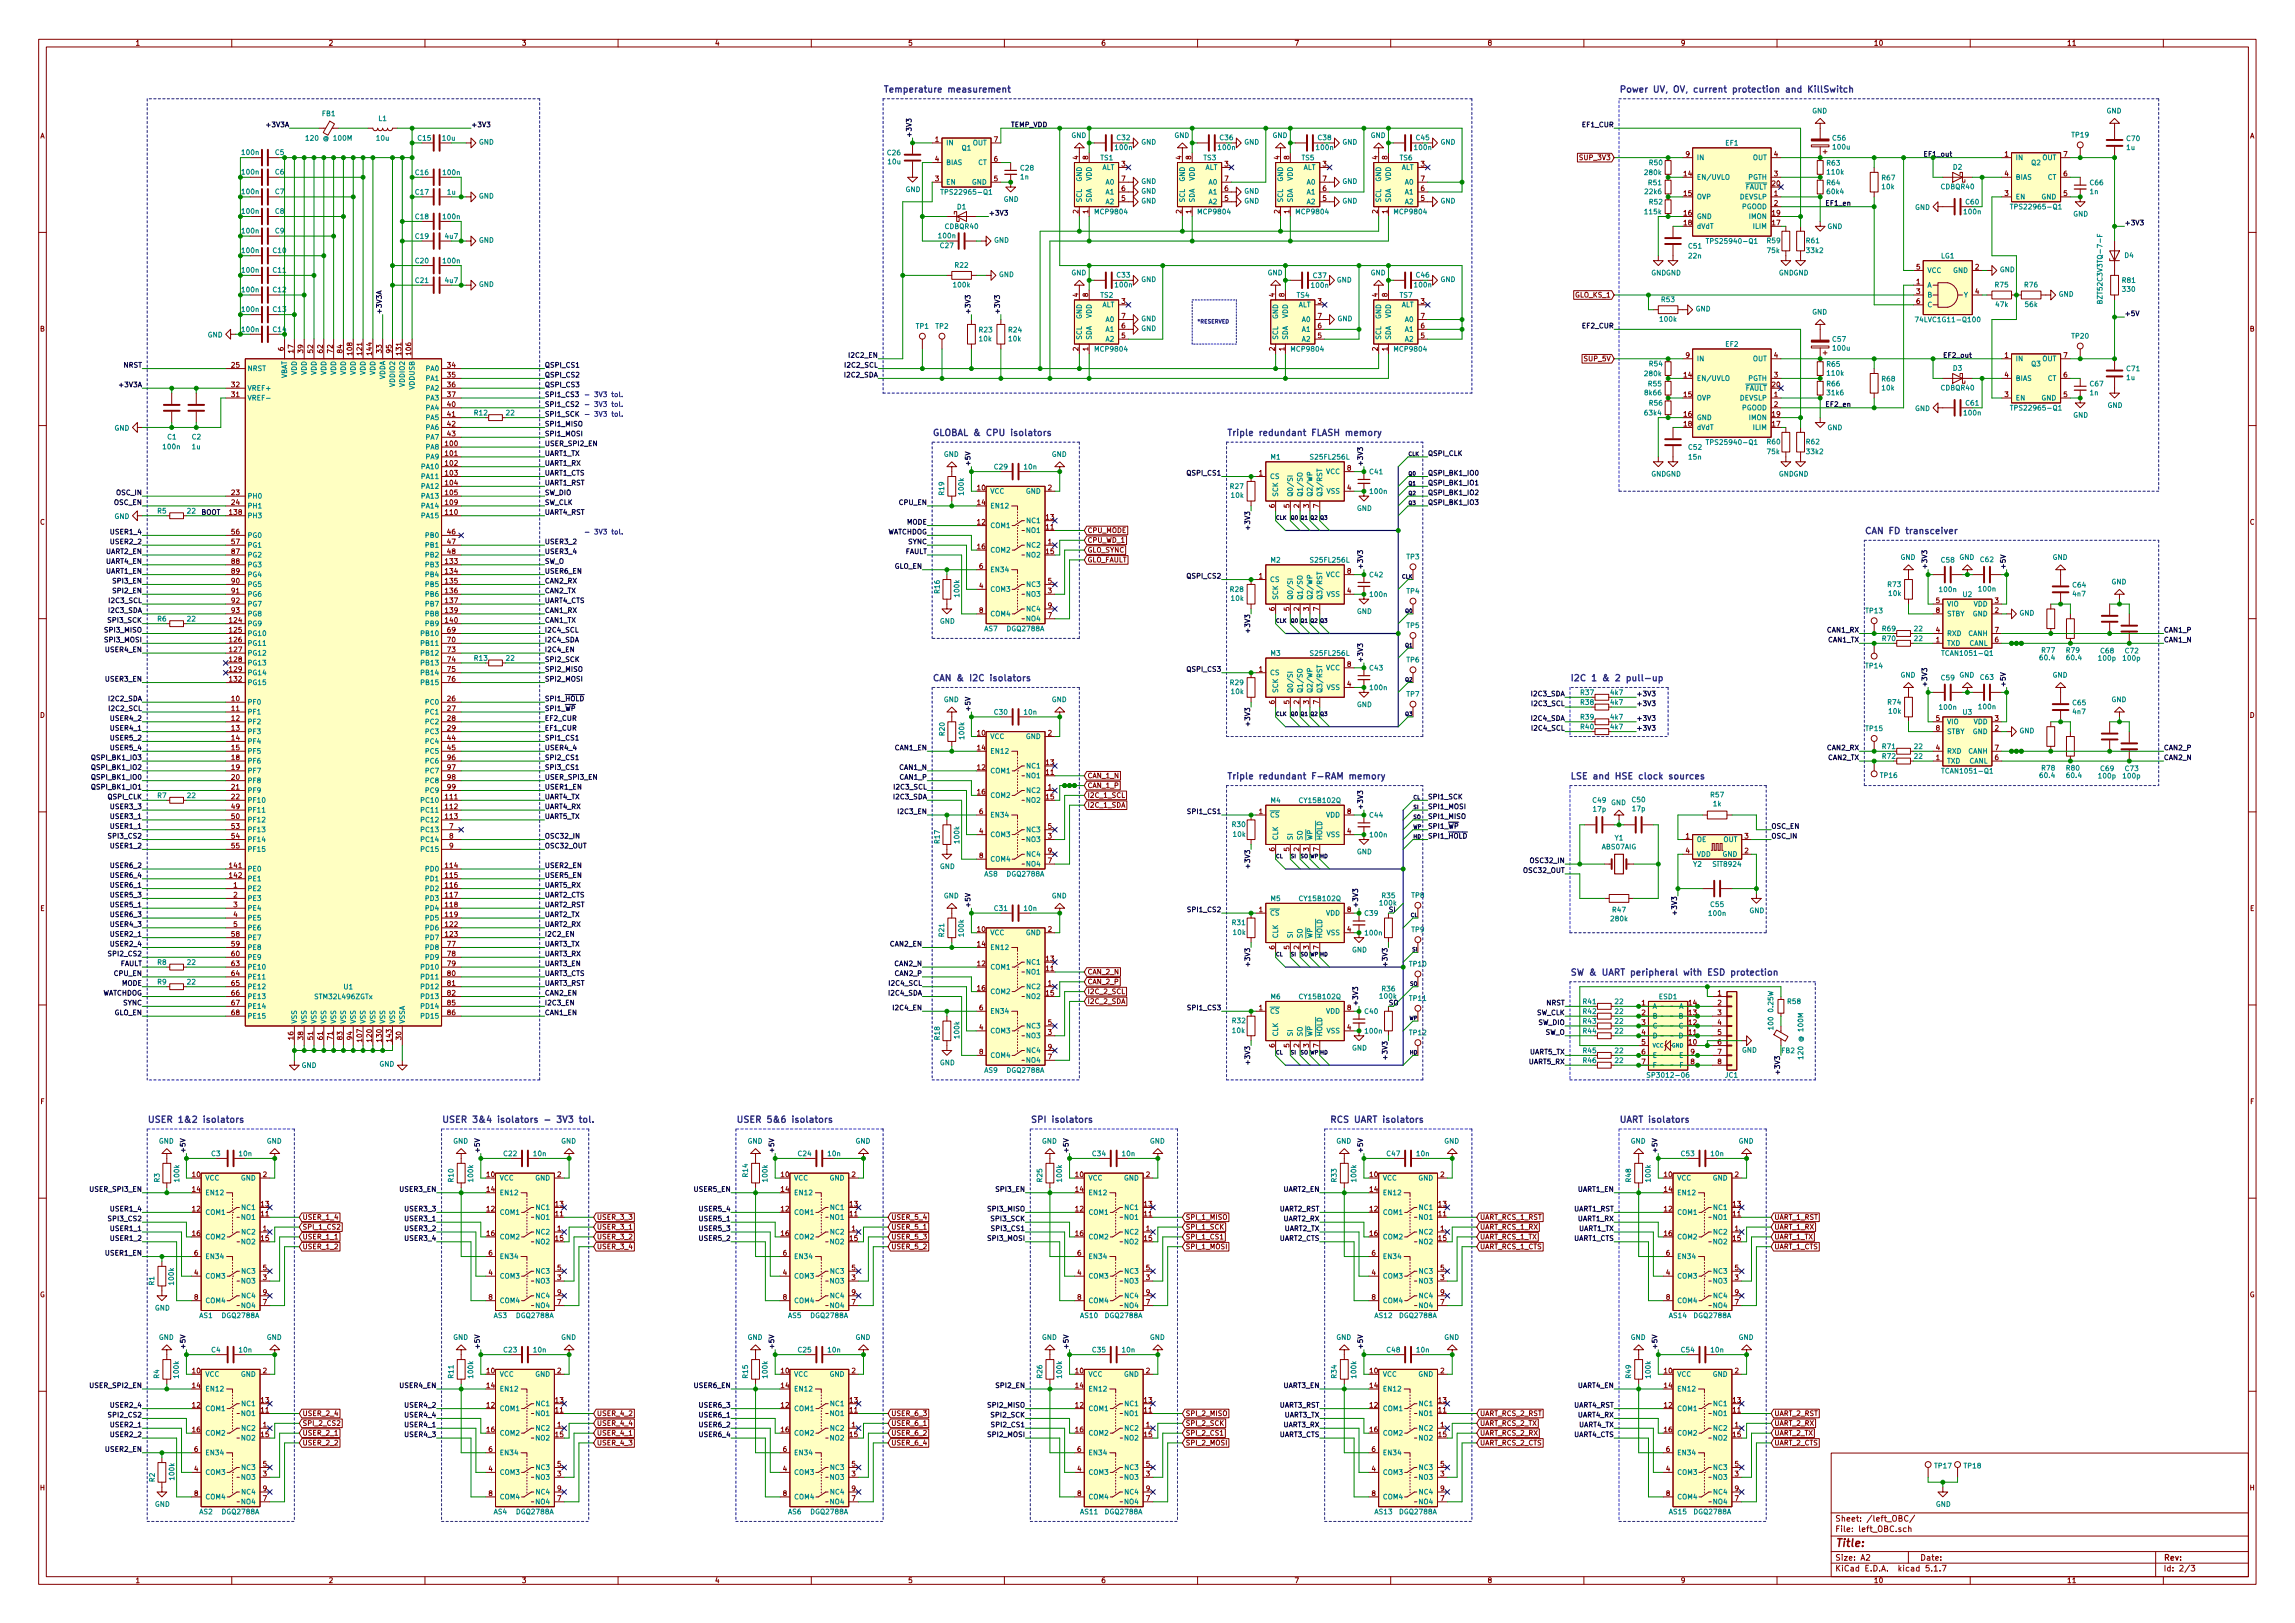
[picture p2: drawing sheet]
<svg xmlns="http://www.w3.org/2000/svg" width="594mm" height="420mm" viewBox="0 0 594 420" stroke-linecap="round" stroke-linejoin="round" font-family="sans-serif">
<defs><g id="words">
<text font-size="2.8" fill="#840000" x="475" y="400.4">Title:</text>
<g font-size="2.3" fill="#0000c2">
<text x="228.6" y="24">Temperature measurement</text>
<text x="419.1" y="24">Power UV, OV, current protection and KillSwitch</text>
<text x="241.3" y="112.9">GLOBAL &amp; CPU isolators</text>
<text x="317.5" y="112.9">Triple redundant FLASH memory</text>
<text x="482.6" y="138.3">CAN FD transceiver</text>
<text x="241.3" y="176.4">CAN &amp; I2C isolators</text>
<text x="406.4" y="176.4">I2C 1 &amp; 2 pull-up</text>
<text x="317.5" y="201.8">Triple redundant F-RAM memory</text>
<text x="406.4" y="201.8">LSE and HSE clock sources</text>
<text x="406.4" y="252.6">SW &amp; UART peripheral with ESD protection</text>
<text x="38.1" y="290.7">USER 1&amp;2 isolators</text>
<text x="114.3" y="290.7">USER 3&amp;4 isolators - 3V3 tol.</text>
<text x="190.5" y="290.7">USER 5&amp;6 isolators</text>
<text x="266.7" y="290.7">SPI isolators</text>
<text x="343.5" y="290.7">RCS UART isolators</text>
<text x="419.1" y="290.7">UART isolators</text>
</g>
<g font-size="2.1" fill="#840000">
<text x="475" y="393.9">Sheet: /left_OBC/</text>
<text x="475" y="396.6">File: left_OBC.sch</text>
<text x="475" y="406.8">KiCad E.D.A. kicad 5.1.7</text>
<text x="475" y="404">Size: A2</text>
<text x="497" y="404">Date:</text>
<text x="560" y="404">Rev:</text>
<text x="560" y="406.8">Id: 2/3</text>
</g>
<g font-size="1.8" fill="#840000">
<text x="35" y="11.8">1</text>
<text x="85" y="11.8">2</text>
<text x="135" y="11.8">3</text>
<text x="185" y="11.8">4</text>
<text x="235" y="11.8">5</text>
<text x="285" y="11.8">6</text>
<text x="335" y="11.8">7</text>
<text x="385" y="11.8">8</text>
<text x="435" y="11.8">9</text>
<text x="485" y="11.8">10</text>
<text x="535" y="11.8">11</text>
<text x="10.4" y="35.8">A</text>
<text x="582.4" y="35.8">A</text>
<text x="242.1" y="36.7">1</text>
<text x="242.1" y="41.8">4</text>
<text x="257.3" y="41.8">6</text>
<text x="257.3" y="36.7">7</text>
<text x="279.1" y="41.3" transform="rotate(-90 279.1 41.3)">4</text>
<text x="281.7" y="41.3" transform="rotate(-90 281.7 41.3)">8</text>
<text x="305.8" y="41.3" transform="rotate(-90 305.8 41.3)">4</text>
<text x="308.4" y="41.3" transform="rotate(-90 308.4 41.3)">8</text>
<text x="331.2" y="41.3" transform="rotate(-90 331.2 41.3)">4</text>
<text x="333.8" y="41.3" transform="rotate(-90 333.8 41.3)">8</text>
<text x="356.6" y="41.3" transform="rotate(-90 356.6 41.3)">4</text>
<text x="359.2" y="41.3" transform="rotate(-90 359.2 41.3)">8</text>
<text x="409.3" y="41.4">SUP_3V3</text>
<text x="436.4" y="40.6">9</text>
<text x="459.3" y="40.6">4</text>
<text x="518.9" y="40.6">1</text>
<text x="534.2" y="40.6">7</text>
<text x="242.1" y="46.9">3</text>
<text x="257.3" y="46.9">5</text>
<text x="290.3" y="43.1">3</text>
<text x="290.3" y="46.9">7</text>
<text x="317" y="43.1">3</text>
<text x="317" y="46.9">7</text>
<text x="342.4" y="43.1">3</text>
<text x="342.4" y="46.9">7</text>
<text x="367.8" y="43.1">3</text>
<text x="367.8" y="46.9">7</text>
<text x="435.9" y="45.6">14</text>
<text x="459.3" y="45.6">3</text>
<text x="518.9" y="45.6">4</text>
<text x="534.2" y="45.6">6</text>
<text x="290.3" y="52">5</text>
<text x="290.3" y="49.4">6</text>
<text x="317" y="52">5</text>
<text x="317" y="49.4">6</text>
<text x="342.4" y="52">5</text>
<text x="342.4" y="49.4">6</text>
<text x="367.8" y="52">5</text>
<text x="367.8" y="49.4">6</text>
<text x="435.9" y="50.7">15</text>
<text x="458.8" y="48.2">20</text>
<text x="459.3" y="50.7">1</text>
<text x="459.3" y="53.3">2</text>
<text x="518.9" y="50.7">3</text>
<text x="534.2" y="50.7">5</text>
<text x="279.1" y="55.3" transform="rotate(-90 279.1 55.3)">2</text>
<text x="281.7" y="55.3" transform="rotate(-90 281.7 55.3)">1</text>
<text x="305.8" y="55.3" transform="rotate(-90 305.8 55.3)">2</text>
<text x="308.4" y="55.3" transform="rotate(-90 308.4 55.3)">1</text>
<text x="331.2" y="55.3" transform="rotate(-90 331.2 55.3)">2</text>
<text x="333.8" y="55.3" transform="rotate(-90 333.8 55.3)">1</text>
<text x="356.6" y="55.3" transform="rotate(-90 356.6 55.3)">2</text>
<text x="359.2" y="55.3" transform="rotate(-90 359.2 55.3)">1</text>
<text x="435.9" y="55.8">16</text>
<text x="435.9" y="58.3">18</text>
<text x="458.8" y="58.3">17</text>
<text x="458.8" y="55.8">19</text>
<text x="496.1" y="69.8">5</text>
<text x="511.3" y="69.8">2</text>
<text x="279.1" y="76.9" transform="rotate(-90 279.1 76.9)">4</text>
<text x="281.7" y="76.9" transform="rotate(-90 281.7 76.9)">8</text>
<text x="329.9" y="76.9" transform="rotate(-90 329.9 76.9)">4</text>
<text x="332.5" y="76.9" transform="rotate(-90 332.5 76.9)">8</text>
<text x="356.6" y="76.9" transform="rotate(-90 356.6 76.9)">4</text>
<text x="359.2" y="76.9" transform="rotate(-90 359.2 76.9)">8</text>
<text x="407.8" y="77">GLO_KS_1</text>
<text x="496.1" y="73.6">1</text>
<text x="496.1" y="76.1">3</text>
<text x="511.3" y="76.1">4</text>
<text x="290.3" y="78.7">3</text>
<text x="290.3" y="82.5">7</text>
<text x="341.1" y="78.7">3</text>
<text x="341.1" y="82.5">7</text>
<text x="367.8" y="78.7">3</text>
<text x="367.8" y="82.5">7</text>
<text x="496.1" y="78.7">6</text>
<text x="10.4" y="85.8">B</text>
<text x="290.3" y="87.5">5</text>
<text x="290.3" y="85">6</text>
<text x="341.1" y="87.5">5</text>
<text x="341.1" y="85">6</text>
<text x="367.8" y="87.5">5</text>
<text x="367.8" y="85">6</text>
<text x="582.4" y="85.8">B</text>
<text x="60" y="95.2">25</text>
<text x="73.4" y="90.8" transform="rotate(-90 73.4 90.8)">6</text>
<text x="75.9" y="91.3" transform="rotate(-90 75.9 91.3)">17</text>
<text x="78.5" y="91.3" transform="rotate(-90 78.5 91.3)">39</text>
<text x="81" y="91.3" transform="rotate(-90 81 91.3)">52</text>
<text x="83.6" y="91.3" transform="rotate(-90 83.6 91.3)">62</text>
<text x="86.1" y="91.3" transform="rotate(-90 86.1 91.3)">72</text>
<text x="88.6" y="91.3" transform="rotate(-90 88.6 91.3)">84</text>
<text x="91.2" y="91.8" transform="rotate(-90 91.2 91.8)">108</text>
<text x="93.7" y="91.8" transform="rotate(-90 93.7 91.8)">121</text>
<text x="96.3" y="91.8" transform="rotate(-90 96.3 91.8)">144</text>
<text x="98.8" y="91.3" transform="rotate(-90 98.8 91.3)">33</text>
<text x="101.3" y="91.3" transform="rotate(-90 101.3 91.3)">95</text>
<text x="103.9" y="91.8" transform="rotate(-90 103.9 91.8)">131</text>
<text x="106.4" y="91.8" transform="rotate(-90 106.4 91.8)">106</text>
<text x="115.9" y="95.2">34</text>
<text x="279.1" y="90.8" transform="rotate(-90 279.1 90.8)">2</text>
<text x="281.7" y="90.8" transform="rotate(-90 281.7 90.8)">1</text>
<text x="329.9" y="90.8" transform="rotate(-90 329.9 90.8)">2</text>
<text x="332.5" y="90.8" transform="rotate(-90 332.5 90.8)">1</text>
<text x="356.6" y="90.8" transform="rotate(-90 356.6 90.8)">2</text>
<text x="359.2" y="90.8" transform="rotate(-90 359.2 90.8)">1</text>
<text x="410.3" y="93.5">SUP_5V</text>
<text x="436.4" y="92.6">9</text>
<text x="459.3" y="92.6">4</text>
<text x="518.9" y="92.6">1</text>
<text x="534.2" y="92.6">7</text>
<text x="60" y="100.2">32</text>
<text x="115.9" y="97.7">35</text>
<text x="115.9" y="100.2">36</text>
<text x="435.9" y="97.7">14</text>
<text x="458.8" y="100.2">20</text>
<text x="459.3" y="97.7">3</text>
<text x="518.9" y="97.7">4</text>
<text x="534.2" y="97.7">6</text>
<text x="60" y="102.8">31</text>
<text x="115.9" y="102.8">37</text>
<text x="115.9" y="105.3">40</text>
<text x="115.9" y="107.9">41</text>
<text x="435.9" y="102.8">15</text>
<text x="435.9" y="107.9">16</text>
<text x="458.8" y="107.9">19</text>
<text x="459.3" y="102.8">1</text>
<text x="459.3" y="105.3">2</text>
<text x="518.9" y="102.8">3</text>
<text x="534.2" y="102.8">5</text>
<text x="115.9" y="110.4">42</text>
<text x="115.9" y="112.9">43</text>
<text x="435.9" y="110.4">18</text>
<text x="458.8" y="110.4">17</text>
<text x="115.4" y="115.5">100</text>
<text x="115.4" y="118">101</text>
<text x="115.4" y="120.6">102</text>
<text x="115.4" y="123.1">103</text>
<text x="115.4" y="125.6">104</text>
<text x="325.9" y="123.1">1</text>
<text x="348.8" y="121.8">8</text>
<text x="60" y="128.2">23</text>
<text x="60" y="130.7">24</text>
<text x="115.4" y="128.2">105</text>
<text x="115.4" y="130.7">109</text>
<text x="253" y="126.9">10</text>
<text x="253" y="130.7">14</text>
<text x="271.3" y="126.9">2</text>
<text x="329.9" y="131.5" transform="rotate(-90 329.9 131.5)">6</text>
<text x="333.8" y="131.5" transform="rotate(-90 333.8 131.5)">5</text>
<text x="336.3" y="131.5" transform="rotate(-90 336.3 131.5)">2</text>
<text x="338.8" y="131.5" transform="rotate(-90 338.8 131.5)">3</text>
<text x="341.4" y="131.5" transform="rotate(-90 341.4 131.5)">7</text>
<text x="348.8" y="126.9">4</text>
<text x="10.4" y="135.8">C</text>
<text x="59.5" y="133.3">138</text>
<text x="115.4" y="133.3">110</text>
<text x="253" y="135.8">12</text>
<text x="270.8" y="137.1">11</text>
<text x="270.8" y="134.5">13</text>
<text x="281.5" y="138">CPU_MODE</text>
<text x="582.4" y="135.8">C</text>
<text x="60" y="138.3">56</text>
<text x="60" y="140.9">57</text>
<text x="60" y="143.4">87</text>
<text x="115.9" y="138.3">46</text>
<text x="115.9" y="140.9">47</text>
<text x="115.9" y="143.4">48</text>
<text x="253" y="142.2">16</text>
<text x="270.8" y="143.4">15</text>
<text x="271.3" y="140.9">1</text>
<text x="281.5" y="143">GLO_SYNC</text>
<text x="281.5" y="140.5">CPU_WD_1</text>
<text x="60" y="146">88</text>
<text x="60" y="148.5">89</text>
<text x="115.4" y="146">133</text>
<text x="115.4" y="148.5">134</text>
<text x="253.5" y="147.2">6</text>
<text x="281.5" y="145.6">GLO_FAULT</text>
<text x="325.9" y="149.8">1</text>
<text x="348.8" y="148.5">8</text>
<text x="60" y="151">90</text>
<text x="60" y="153.6">91</text>
<text x="115.4" y="151">135</text>
<text x="115.4" y="153.6">136</text>
<text x="253.5" y="152.3">4</text>
<text x="271.3" y="153.6">3</text>
<text x="271.3" y="151">5</text>
<text x="348.8" y="153.6">4</text>
<text x="59.5" y="161.2">124</text>
<text x="60" y="156.1">92</text>
<text x="60" y="158.7">93</text>
<text x="115.4" y="156.1">137</text>
<text x="115.4" y="158.7">139</text>
<text x="115.4" y="161.2">140</text>
<text x="253.5" y="158.7">8</text>
<text x="271.3" y="159.9">7</text>
<text x="271.3" y="157.4">9</text>
<text x="329.9" y="158.1" transform="rotate(-90 329.9 158.1)">6</text>
<text x="333.8" y="158.1" transform="rotate(-90 333.8 158.1)">5</text>
<text x="336.3" y="158.1" transform="rotate(-90 336.3 158.1)">2</text>
<text x="338.8" y="158.1" transform="rotate(-90 338.8 158.1)">3</text>
<text x="341.4" y="158.1" transform="rotate(-90 341.4 158.1)">7</text>
<text x="501.2" y="156.1">5</text>
<text x="501.2" y="158.7">8</text>
<text x="516.4" y="158.7">2</text>
<text x="516.4" y="156.1">3</text>
<text x="59.5" y="163.7">125</text>
<text x="59.5" y="166.3">126</text>
<text x="115.9" y="163.7">69</text>
<text x="115.9" y="166.3">70</text>
<text x="501.2" y="166.3">1</text>
<text x="501.2" y="163.7">4</text>
<text x="516.4" y="166.3">6</text>
<text x="516.4" y="163.7">7</text>
<text x="59.5" y="168.8">127</text>
<text x="59.5" y="171.4">128</text>
<text x="59.5" y="173.9">129</text>
<text x="115.9" y="168.8">73</text>
<text x="115.9" y="171.4">74</text>
<text x="115.9" y="173.9">75</text>
<text x="325.9" y="173.9">1</text>
<text x="348.8" y="172.6">8</text>
<text x="59.5" y="176.4">132</text>
<text x="115.9" y="176.4">76</text>
<text x="348.8" y="177.7">4</text>
<text x="10.4" y="185.8">D</text>
<text x="60" y="181.5">10</text>
<text x="60" y="184.1">11</text>
<text x="115.9" y="181.5">26</text>
<text x="115.9" y="184.1">27</text>
<text x="329.9" y="182.3" transform="rotate(-90 329.9 182.3)">6</text>
<text x="333.8" y="182.3" transform="rotate(-90 333.8 182.3)">5</text>
<text x="336.3" y="182.3" transform="rotate(-90 336.3 182.3)">2</text>
<text x="338.8" y="182.3" transform="rotate(-90 338.8 182.3)">3</text>
<text x="341.4" y="182.3" transform="rotate(-90 341.4 182.3)">7</text>
<text x="582.4" y="185.8">D</text>
<text x="60" y="186.6">12</text>
<text x="60" y="189.1">13</text>
<text x="60" y="191.7">14</text>
<text x="115.9" y="186.6">28</text>
<text x="115.9" y="189.1">29</text>
<text x="115.9" y="191.7">44</text>
<text x="253" y="190.4">10</text>
<text x="271.3" y="190.4">2</text>
<text x="501.2" y="186.6">5</text>
<text x="501.2" y="189.1">8</text>
<text x="516.4" y="189.1">2</text>
<text x="516.4" y="186.6">3</text>
<text x="60" y="194.2">15</text>
<text x="60" y="196.8">18</text>
<text x="115.9" y="194.2">45</text>
<text x="115.9" y="196.8">96</text>
<text x="253" y="194.2">14</text>
<text x="501.2" y="196.8">1</text>
<text x="501.2" y="194.2">4</text>
<text x="516.4" y="196.8">6</text>
<text x="516.4" y="194.2">7</text>
<text x="60" y="199.3">19</text>
<text x="60" y="201.8">20</text>
<text x="115.9" y="199.3">97</text>
<text x="115.9" y="201.8">98</text>
<text x="253" y="199.3">12</text>
<text x="270.8" y="200.6">11</text>
<text x="270.8" y="198">13</text>
<text x="281.5" y="201.5">CAN_1_N</text>
<text x="60" y="206.9">22</text>
<text x="60" y="209.5">49</text>
<text x="60" y="204.4">21</text>
<text x="115.4" y="206.9">111</text>
<text x="115.4" y="209.5">112</text>
<text x="115.9" y="204.4">99</text>
<text x="253" y="205.7">16</text>
<text x="270.8" y="206.9">15</text>
<text x="271.3" y="204.4">1</text>
<text x="281.5" y="206.5">I2C_1_SCL</text>
<text x="281.5" y="209.1">I2C_1_SDA</text>
<text x="281.5" y="204">CAN_1_P</text>
<text x="60" y="212">50</text>
<text x="60" y="214.5">53</text>
<text x="115.4" y="212">113</text>
<text x="116.4" y="214.5">7</text>
<text x="253.5" y="215.8">4</text>
<text x="253.5" y="210.7">6</text>
<text x="271.3" y="214.5">5</text>
<text x="325.9" y="210.7">1</text>
<text x="348.8" y="215.8">4</text>
<text x="348.8" y="210.7">8</text>
<text x="60" y="217.1">54</text>
<text x="60" y="219.6">55</text>
<text x="116.4" y="217.1">8</text>
<text x="116.4" y="219.6">9</text>
<text x="271.3" y="217.1">3</text>
<text x="271.3" y="220.9">9</text>
<text x="329.9" y="220.4" transform="rotate(-90 329.9 220.4)">6</text>
<text x="333.8" y="220.4" transform="rotate(-90 333.8 220.4)">5</text>
<text x="336.3" y="220.4" transform="rotate(-90 336.3 220.4)">2</text>
<text x="338.8" y="220.4" transform="rotate(-90 338.8 220.4)">3</text>
<text x="341.4" y="220.4" transform="rotate(-90 341.4 220.4)">7</text>
<text x="436.4" y="217.1">1</text>
<text x="436.4" y="220.9">4</text>
<text x="451.6" y="220.9">2</text>
<text x="451.6" y="217.1">3</text>
<text x="59.5" y="224.7">141</text>
<text x="59.5" y="227.2">142</text>
<text x="115.4" y="224.7">114</text>
<text x="115.4" y="227.2">115</text>
<text x="253.5" y="222.2">8</text>
<text x="271.3" y="223.4">7</text>
<text x="60.5" y="229.8">1</text>
<text x="60.5" y="232.3">2</text>
<text x="115.4" y="229.8">116</text>
<text x="115.4" y="232.3">117</text>
<text x="10.4" y="235.8">E</text>
<text x="60.5" y="234.9">3</text>
<text x="60.5" y="237.4">4</text>
<text x="60.5" y="239.9">5</text>
<text x="115.4" y="234.9">118</text>
<text x="115.4" y="237.4">119</text>
<text x="115.4" y="239.9">122</text>
<text x="325.9" y="236.1">1</text>
<text x="348.8" y="236.1">8</text>
<text x="582.4" y="235.8">E</text>
<text x="60" y="242.5">58</text>
<text x="60" y="245">59</text>
<text x="115.4" y="242.5">123</text>
<text x="115.9" y="245">77</text>
<text x="253" y="241.2">10</text>
<text x="253" y="245">14</text>
<text x="271.3" y="241.2">2</text>
<text x="329.9" y="245.8" transform="rotate(-90 329.9 245.8)">6</text>
<text x="333.8" y="245.8" transform="rotate(-90 333.8 245.8)">5</text>
<text x="336.3" y="245.8" transform="rotate(-90 336.3 245.8)">2</text>
<text x="338.8" y="245.8" transform="rotate(-90 338.8 245.8)">3</text>
<text x="341.4" y="245.8" transform="rotate(-90 341.4 245.8)">7</text>
<text x="348.8" y="241.2">4</text>
<text x="60" y="250.1">63</text>
<text x="60" y="247.6">60</text>
<text x="115.9" y="250.1">79</text>
<text x="115.9" y="247.6">78</text>
<text x="253" y="250.1">12</text>
<text x="270.8" y="251.4">11</text>
<text x="270.8" y="248.8">13</text>
<text x="60" y="252.6">64</text>
<text x="60" y="255.2">65</text>
<text x="60" y="257.7">66</text>
<text x="115.9" y="252.6">80</text>
<text x="115.9" y="255.2">81</text>
<text x="115.9" y="257.7">82</text>
<text x="253" y="256.5">16</text>
<text x="270.8" y="257.7">15</text>
<text x="271.3" y="255.2">1</text>
<text x="281.5" y="252.3">CAN_2_N</text>
<text x="281.5" y="257.3">I2C_2_SCL</text>
<text x="281.5" y="254.8">CAN_2_P</text>
<text x="444.7" y="257.7">1</text>
<text x="60" y="260.3">67</text>
<text x="60" y="262.8">68</text>
<text x="115.9" y="260.3">85</text>
<text x="115.9" y="262.8">86</text>
<text x="253.5" y="261.5">6</text>
<text x="281.5" y="259.9">I2C_2_SDA</text>
<text x="325.9" y="261.5">1</text>
<text x="348.8" y="261.5">8</text>
<text x="425" y="260.3">1</text>
<text x="425" y="262.8">2</text>
<text x="437.2" y="262.8">13</text>
<text x="437.2" y="260.3">14</text>
<text x="444.7" y="260.3">2</text>
<text x="444.7" y="262.8">3</text>
<text x="75.9" y="269.1" transform="rotate(-90 75.9 269.1)">16</text>
<text x="78.5" y="269.1" transform="rotate(-90 78.5 269.1)">38</text>
<text x="81" y="269.1" transform="rotate(-90 81 269.1)">51</text>
<text x="83.6" y="269.1" transform="rotate(-90 83.6 269.1)">61</text>
<text x="86.1" y="269.1" transform="rotate(-90 86.1 269.1)">71</text>
<text x="88.6" y="269.1" transform="rotate(-90 88.6 269.1)">83</text>
<text x="91.2" y="269.1" transform="rotate(-90 91.2 269.1)">94</text>
<text x="93.7" y="269.6" transform="rotate(-90 93.7 269.6)">107</text>
<text x="96.3" y="269.6" transform="rotate(-90 96.3 269.6)">120</text>
<text x="98.8" y="269.6" transform="rotate(-90 98.8 269.6)">130</text>
<text x="101.3" y="269.6" transform="rotate(-90 101.3 269.6)">143</text>
<text x="103.9" y="269.1" transform="rotate(-90 103.9 269.1)">30</text>
<text x="253.5" y="266.6">4</text>
<text x="271.3" y="267.9">3</text>
<text x="271.3" y="265.3">5</text>
<text x="348.8" y="266.6">4</text>
<text x="425" y="265.3">3</text>
<text x="425" y="267.9">4</text>
<text x="437.2" y="267.9">11</text>
<text x="437.2" y="265.3">12</text>
<text x="444.7" y="265.3">4</text>
<text x="444.7" y="267.9">5</text>
<text x="253.5" y="273">8</text>
<text x="271.3" y="274.2">7</text>
<text x="271.3" y="271.7">9</text>
<text x="329.9" y="271.2" transform="rotate(-90 329.9 271.2)">6</text>
<text x="333.8" y="271.2" transform="rotate(-90 333.8 271.2)">5</text>
<text x="336.3" y="271.2" transform="rotate(-90 336.3 271.2)">2</text>
<text x="338.8" y="271.2" transform="rotate(-90 338.8 271.2)">3</text>
<text x="341.4" y="271.2" transform="rotate(-90 341.4 271.2)">7</text>
<text x="425" y="270.4">5</text>
<text x="425" y="273">6</text>
<text x="425" y="275.5">7</text>
<text x="437.2" y="270.4">10</text>
<text x="437.7" y="275.5">8</text>
<text x="437.7" y="273">9</text>
<text x="444.7" y="270.4">6</text>
<text x="444.7" y="273">7</text>
<text x="444.7" y="275.5">8</text>
<text x="10.5" y="285.8">F</text>
<text x="582.5" y="285.8">F</text>
<text x="49.8" y="304.7">10</text>
<text x="68.1" y="304.7">2</text>
<text x="126" y="304.7">10</text>
<text x="144.3" y="304.7">2</text>
<text x="202.2" y="304.7">10</text>
<text x="220.5" y="304.7">2</text>
<text x="278.4" y="304.7">10</text>
<text x="296.7" y="304.7">2</text>
<text x="354.6" y="304.7">10</text>
<text x="372.9" y="304.7">2</text>
<text x="430.8" y="304.7">10</text>
<text x="449.1" y="304.7">2</text>
<text x="49.8" y="308.5">14</text>
<text x="126" y="308.5">14</text>
<text x="202.2" y="308.5">14</text>
<text x="278.4" y="308.5">14</text>
<text x="354.6" y="308.5">14</text>
<text x="430.8" y="308.5">14</text>
<text x="49.8" y="313.6">12</text>
<text x="67.6" y="314.9">11</text>
<text x="67.6" y="312.3">13</text>
<text x="78.3" y="315.8">USER_1_4</text>
<text x="126" y="313.6">12</text>
<text x="143.8" y="314.9">11</text>
<text x="143.8" y="312.3">13</text>
<text x="154.5" y="315.8">USER_3_3</text>
<text x="202.2" y="313.6">12</text>
<text x="220" y="314.9">11</text>
<text x="220" y="312.3">13</text>
<text x="230.7" y="315.8">USER_5_4</text>
<text x="278.4" y="313.6">12</text>
<text x="296.2" y="314.9">11</text>
<text x="296.2" y="312.3">13</text>
<text x="306.9" y="315.8">SPI_1_MISO</text>
<text x="354.6" y="313.6">12</text>
<text x="372.4" y="314.9">11</text>
<text x="372.4" y="312.3">13</text>
<text x="383.1" y="315.8">UART_RCS_1_RST</text>
<text x="430.8" y="313.6">12</text>
<text x="448.6" y="314.9">11</text>
<text x="448.6" y="312.3">13</text>
<text x="459.3" y="315.8">UART_1_RST</text>
<text x="49.8" y="320">16</text>
<text x="67.6" y="321.2">15</text>
<text x="68.1" y="318.7">1</text>
<text x="78.3" y="320.8">USER_1_1</text>
<text x="78.3" y="318.3">SPI_1_CS2</text>
<text x="78.3" y="323.4">USER_1_2</text>
<text x="126" y="320">16</text>
<text x="143.8" y="321.2">15</text>
<text x="144.3" y="318.7">1</text>
<text x="154.5" y="323.4">USER_3_4</text>
<text x="154.5" y="318.3">USER_3_1</text>
<text x="154.5" y="320.8">USER_3_2</text>
<text x="202.2" y="320">16</text>
<text x="220" y="321.2">15</text>
<text x="220.5" y="318.7">1</text>
<text x="230.7" y="323.4">USER_5_2</text>
<text x="230.7" y="320.8">USER_5_3</text>
<text x="230.7" y="318.3">USER_5_1</text>
<text x="278.4" y="320">16</text>
<text x="296.2" y="321.2">15</text>
<text x="296.7" y="318.7">1</text>
<text x="306.9" y="318.3">SPI_1_SCK</text>
<text x="306.9" y="323.4">SPI_1_MOSI</text>
<text x="306.9" y="320.8">SPI_1_CS1</text>
<text x="354.6" y="320">16</text>
<text x="372.4" y="321.2">15</text>
<text x="372.9" y="318.7">1</text>
<text x="383.1" y="323.4">UART_RCS_1_CTS</text>
<text x="383.1" y="318.3">UART_RCS_1_RX</text>
<text x="383.1" y="320.8">UART_RCS_1_TX</text>
<text x="430.8" y="320">16</text>
<text x="448.6" y="321.2">15</text>
<text x="449.1" y="318.7">1</text>
<text x="459.3" y="318.3">UART_1_RX</text>
<text x="459.3" y="320.8">UART_1_TX</text>
<text x="459.3" y="323.4">UART_1_CTS</text>
<text x="50.3" y="325">6</text>
<text x="68.1" y="328.8">5</text>
<text x="126.5" y="325">6</text>
<text x="144.3" y="328.8">5</text>
<text x="202.7" y="325">6</text>
<text x="220.5" y="328.8">5</text>
<text x="278.9" y="325">6</text>
<text x="296.7" y="328.8">5</text>
<text x="355.1" y="325">6</text>
<text x="372.9" y="328.8">5</text>
<text x="431.3" y="325">6</text>
<text x="449.1" y="328.8">5</text>
<text x="10.3" y="335.8">G</text>
<text x="50.3" y="330.1">4</text>
<text x="68.1" y="331.4">3</text>
<text x="68.1" y="335.2">9</text>
<text x="126.5" y="330.1">4</text>
<text x="144.3" y="331.4">3</text>
<text x="144.3" y="335.2">9</text>
<text x="202.7" y="330.1">4</text>
<text x="220.5" y="331.4">3</text>
<text x="220.5" y="335.2">9</text>
<text x="278.9" y="330.1">4</text>
<text x="296.7" y="331.4">3</text>
<text x="296.7" y="335.2">9</text>
<text x="355.1" y="330.1">4</text>
<text x="372.9" y="331.4">3</text>
<text x="372.9" y="335.2">9</text>
<text x="431.3" y="330.1">4</text>
<text x="449.1" y="331.4">3</text>
<text x="449.1" y="335.2">9</text>
<text x="582.3" y="335.8">G</text>
<text x="50.3" y="336.5">8</text>
<text x="68.1" y="337.7">7</text>
<text x="126.5" y="336.5">8</text>
<text x="144.3" y="337.7">7</text>
<text x="202.7" y="336.5">8</text>
<text x="220.5" y="337.7">7</text>
<text x="278.9" y="336.5">8</text>
<text x="296.7" y="337.7">7</text>
<text x="355.1" y="336.5">8</text>
<text x="372.9" y="337.7">7</text>
<text x="431.3" y="336.5">8</text>
<text x="449.1" y="337.7">7</text>
<text x="49.8" y="355.5">10</text>
<text x="49.8" y="359.3">14</text>
<text x="68.1" y="355.5">2</text>
<text x="126" y="355.5">10</text>
<text x="126" y="359.3">14</text>
<text x="144.3" y="355.5">2</text>
<text x="202.2" y="355.5">10</text>
<text x="202.2" y="359.3">14</text>
<text x="220.5" y="355.5">2</text>
<text x="278.4" y="355.5">10</text>
<text x="278.4" y="359.3">14</text>
<text x="296.7" y="355.5">2</text>
<text x="354.6" y="355.5">10</text>
<text x="354.6" y="359.3">14</text>
<text x="372.9" y="355.5">2</text>
<text x="430.8" y="355.5">10</text>
<text x="430.8" y="359.3">14</text>
<text x="449.1" y="355.5">2</text>
<text x="49.8" y="364.4">12</text>
<text x="67.6" y="365.7">11</text>
<text x="67.6" y="363.1">13</text>
<text x="126" y="364.4">12</text>
<text x="143.8" y="365.7">11</text>
<text x="143.8" y="363.1">13</text>
<text x="202.2" y="364.4">12</text>
<text x="220" y="365.7">11</text>
<text x="220" y="363.1">13</text>
<text x="278.4" y="364.4">12</text>
<text x="296.2" y="365.7">11</text>
<text x="296.2" y="363.1">13</text>
<text x="354.6" y="364.4">12</text>
<text x="372.4" y="365.7">11</text>
<text x="372.4" y="363.1">13</text>
<text x="430.8" y="364.4">12</text>
<text x="448.6" y="365.7">11</text>
<text x="448.6" y="363.1">13</text>
<text x="49.8" y="370.8">16</text>
<text x="68.1" y="369.5">1</text>
<text x="78.3" y="369.1">SPI_2_CS2</text>
<text x="78.3" y="371.6">USER_2_1</text>
<text x="78.3" y="366.6">USER_2_4</text>
<text x="126" y="370.8">16</text>
<text x="144.3" y="369.5">1</text>
<text x="154.5" y="366.6">USER_4_2</text>
<text x="154.5" y="369.1">USER_4_4</text>
<text x="154.5" y="371.6">USER_4_1</text>
<text x="202.2" y="370.8">16</text>
<text x="220.5" y="369.5">1</text>
<text x="230.7" y="366.6">USER_6_3</text>
<text x="230.7" y="369.1">USER_6_1</text>
<text x="230.7" y="371.6">USER_6_2</text>
<text x="278.4" y="370.8">16</text>
<text x="296.7" y="369.5">1</text>
<text x="306.9" y="369.1">SPI_2_SCK</text>
<text x="306.9" y="371.6">SPI_2_CS1</text>
<text x="306.9" y="366.6">SPI_2_MISO</text>
<text x="354.6" y="370.8">16</text>
<text x="372.9" y="369.5">1</text>
<text x="383.1" y="371.6">UART_RCS_2_RX</text>
<text x="383.1" y="366.6">UART_RCS_2_RST</text>
<text x="383.1" y="369.1">UART_RCS_2_TX</text>
<text x="430.8" y="370.8">16</text>
<text x="449.1" y="369.5">1</text>
<text x="459.3" y="366.6">UART_2_RST</text>
<text x="459.3" y="371.6">UART_2_TX</text>
<text x="459.3" y="369.1">UART_2_RX</text>
<text x="50.3" y="375.8">6</text>
<text x="67.6" y="372">15</text>
<text x="78.3" y="374.2">USER_2_2</text>
<text x="126.5" y="375.8">6</text>
<text x="143.8" y="372">15</text>
<text x="154.5" y="374.2">USER_4_3</text>
<text x="202.7" y="375.8">6</text>
<text x="220" y="372">15</text>
<text x="230.7" y="374.2">USER_6_4</text>
<text x="278.9" y="375.8">6</text>
<text x="296.2" y="372">15</text>
<text x="306.9" y="374.2">SPI_2_MOSI</text>
<text x="355.1" y="375.8">6</text>
<text x="372.4" y="372">15</text>
<text x="383.1" y="374.2">UART_RCS_2_CTS</text>
<text x="431.3" y="375.8">6</text>
<text x="448.6" y="372">15</text>
<text x="459.3" y="374.2">UART_2_CTS</text>
<text x="50.3" y="380.9">4</text>
<text x="68.1" y="382.2">3</text>
<text x="68.1" y="379.6">5</text>
<text x="126.5" y="380.9">4</text>
<text x="144.3" y="382.2">3</text>
<text x="144.3" y="379.6">5</text>
<text x="202.7" y="380.9">4</text>
<text x="220.5" y="382.2">3</text>
<text x="220.5" y="379.6">5</text>
<text x="278.9" y="380.9">4</text>
<text x="296.7" y="382.2">3</text>
<text x="296.7" y="379.6">5</text>
<text x="355.1" y="380.9">4</text>
<text x="372.9" y="382.2">3</text>
<text x="372.9" y="379.6">5</text>
<text x="431.3" y="380.9">4</text>
<text x="449.1" y="382.2">3</text>
<text x="449.1" y="379.6">5</text>
<text x="10.4" y="385.8">H</text>
<text x="50.3" y="387.3">8</text>
<text x="68.1" y="388.5">7</text>
<text x="68.1" y="386">9</text>
<text x="126.5" y="387.3">8</text>
<text x="144.3" y="388.5">7</text>
<text x="144.3" y="386">9</text>
<text x="202.7" y="387.3">8</text>
<text x="220.5" y="388.5">7</text>
<text x="220.5" y="386">9</text>
<text x="278.9" y="387.3">8</text>
<text x="296.7" y="388.5">7</text>
<text x="296.7" y="386">9</text>
<text x="355.1" y="387.3">8</text>
<text x="372.9" y="388.5">7</text>
<text x="372.9" y="386">9</text>
<text x="431.3" y="387.3">8</text>
<text x="449.1" y="388.5">7</text>
<text x="449.1" y="386">9</text>
<text x="582.4" y="385.8">H</text>
<text x="35" y="409.8">1</text>
<text x="85" y="409.8">2</text>
<text x="135" y="409.8">3</text>
<text x="185" y="409.8">4</text>
<text x="235" y="409.8">5</text>
<text x="285" y="409.8">6</text>
<text x="335" y="409.8">7</text>
<text x="385" y="409.8">8</text>
<text x="435" y="409.8">9</text>
<text x="485" y="409.8">10</text>
<text x="535" y="409.8">11</text>
</g>
<g font-size="1.8" fill="#008484">
<text x="469.1" y="29.4">GND</text>
<text x="545.3" y="29.4">GND</text>
<text x="83.4" y="30.1">FB1</text>
<text x="98" y="31.3">L1</text>
<text x="277.3" y="35.7">GND</text>
<text x="304" y="35.7">GND</text>
<text x="329.4" y="35.7">GND</text>
<text x="354.8" y="35.7">GND</text>
<text x="536.4" y="35.6">TP19</text>
<text x="62.8" y="40.1">100n</text>
<text x="71.3" y="40.1">C5</text>
<text x="80.1" y="36.4">120 @ 100M</text>
<text x="97.5" y="36.4">10u</text>
<text x="108.2" y="36.4">C15</text>
<text x="114.6" y="36.4">10u</text>
<text x="124" y="37.4">GND</text>
<text x="229.8" y="40.2">C26</text>
<text x="244.9" y="37.6">IN</text>
<text x="249" y="39">Q1</text>
<text x="251.8" y="37.6">OUT</text>
<text x="284.9" y="41.5">TS1</text>
<text x="289.2" y="36.3">C32</text>
<text x="295.4" y="37.4">GND</text>
<text x="311.6" y="41.5">TS3</text>
<text x="315.8" y="36.3">C36</text>
<text x="322.1" y="37.4">GND</text>
<text x="337" y="41.5">TS5</text>
<text x="341.2" y="36.3">C38</text>
<text x="347.5" y="37.4">GND</text>
<text x="362.4" y="41.5">TS6</text>
<text x="366.6" y="36.3">C45</text>
<text x="372.9" y="37.4">GND</text>
<text x="439.2" y="41.4">IN</text>
<text x="446.7" y="37.7">EF1</text>
<text x="453.7" y="41.4">OUT</text>
<text x="474.4" y="36.4">C56</text>
<text x="474.6" y="38.7">100u</text>
<text x="521.7" y="41.4">IN</text>
<text x="528.7" y="41.4">OUT</text>
<text x="550.5" y="38.8">1u</text>
<text x="550.6" y="36.5">C70</text>
<text x="62.8" y="45.2">100n</text>
<text x="71.3" y="45.2">C6</text>
<text x="107.6" y="45.3">C16</text>
<text x="114.8" y="45.3">100n</text>
<text x="229.9" y="42.5">10u</text>
<text x="244.9" y="47.8">EN</text>
<text x="244.9" y="42.7">BIAS</text>
<text x="251.6" y="47.8">GND</text>
<text x="253.2" y="42.7">CT</text>
<text x="264.2" y="46.4">1n</text>
<text x="264.2" y="44.1">C28</text>
<text x="280" y="47" transform="rotate(-90 280 47)">GND</text>
<text x="282.6" y="46.8" transform="rotate(-90 282.6 46.8)">VDD</text>
<text x="285.1" y="44">ALT</text>
<text x="286.3" y="47.8">A0</text>
<text x="295.4" y="47.6">GND</text>
<text x="306.7" y="47" transform="rotate(-90 306.7 47)">GND</text>
<text x="309.2" y="46.8" transform="rotate(-90 309.2 46.8)">VDD</text>
<text x="311.8" y="44">ALT</text>
<text x="313" y="47.8">A0</text>
<text x="332.1" y="47" transform="rotate(-90 332.1 47)">GND</text>
<text x="334.6" y="46.8" transform="rotate(-90 334.6 46.8)">VDD</text>
<text x="337.2" y="44">ALT</text>
<text x="338.4" y="47.8">A0</text>
<text x="347.5" y="47.6">GND</text>
<text x="357.5" y="47" transform="rotate(-90 357.5 47)">GND</text>
<text x="360" y="46.8" transform="rotate(-90 360 46.8)">VDD</text>
<text x="362.6" y="44">ALT</text>
<text x="363.8" y="47.8">A0</text>
<text x="425.9" y="45.3">280k</text>
<text x="426.8" y="47.9">R51</text>
<text x="427" y="42.8">R50</text>
<text x="439.2" y="46.5">EN/UVLO</text>
<text x="452.6" y="46.5">PGTH</text>
<text x="472.9" y="42.9">R63</text>
<text x="472.9" y="47.9">R64</text>
<text x="473.1" y="45.2">110k</text>
<text x="487.2" y="46.7">R67</text>
<text x="505.6" y="43.9">D2</text>
<text x="521.7" y="46.5">BIAS</text>
<text x="525.9" y="42.8">Q2</text>
<text x="530" y="46.5">CT</text>
<text x="541.1" y="47.9">C66</text>
<text x="62.8" y="50.3">100n</text>
<text x="71.3" y="50.3">C7</text>
<text x="107.6" y="50.4">C17</text>
<text x="115.8" y="50.4">1u</text>
<text x="124" y="51.4">GND</text>
<text x="234.4" y="49.7">GND</text>
<text x="244.6" y="50.4">TPS22965-Q1</text>
<text x="259.8" y="52.2">GND</text>
<text x="280" y="52.5" transform="rotate(-90 280 52.5)">SCL</text>
<text x="282.6" y="52.5" transform="rotate(-90 282.6 52.5)">SDA</text>
<text x="286.3" y="52.9">A2</text>
<text x="286.3" y="50.3">A1</text>
<text x="295.4" y="50.1">GND</text>
<text x="295.4" y="52.7">GND</text>
<text x="306.7" y="52.5" transform="rotate(-90 306.7 52.5)">SCL</text>
<text x="309.2" y="52.5" transform="rotate(-90 309.2 52.5)">SDA</text>
<text x="313" y="52.9">A2</text>
<text x="313" y="50.3">A1</text>
<text x="322.1" y="50.1">GND</text>
<text x="322.1" y="52.7">GND</text>
<text x="332.1" y="52.5" transform="rotate(-90 332.1 52.5)">SCL</text>
<text x="334.6" y="52.5" transform="rotate(-90 334.6 52.5)">SDA</text>
<text x="338.4" y="52.9">A2</text>
<text x="338.4" y="50.3">A1</text>
<text x="347.5" y="52.7">GND</text>
<text x="357.5" y="52.5" transform="rotate(-90 357.5 52.5)">SCL</text>
<text x="360" y="52.5" transform="rotate(-90 360 52.5)">SDA</text>
<text x="363.8" y="52.9">A2</text>
<text x="363.8" y="50.3">A1</text>
<text x="372.9" y="52.7">GND</text>
<text x="426" y="50.3">22k6</text>
<text x="427" y="52.9">R52</text>
<text x="439.2" y="51.6">OVP</text>
<text x="450.4" y="51.6">DEVSLP</text>
<text x="451.7" y="49.1">FAULT</text>
<text x="473.1" y="50.3">60k4</text>
<text x="487.2" y="49">10k</text>
<text x="502.5" y="49">CDBQR40</text>
<text x="508.9" y="52.9">C60</text>
<text x="521.7" y="51.6">EN</text>
<text x="528.4" y="51.6">GND</text>
<text x="541" y="50.3">1n</text>
<text x="62.8" y="55.3">100n</text>
<text x="71.3" y="55.3">C8</text>
<text x="107.6" y="56.7">C18</text>
<text x="114.8" y="56.7">100n</text>
<text x="244.7" y="59.3">CDBQR40</text>
<text x="247.8" y="54.2">D1</text>
<text x="283.7" y="55.5">MCP9804</text>
<text x="310.3" y="55.5">MCP9804</text>
<text x="335.7" y="55.5">MCP9804</text>
<text x="361.1" y="55.5">MCP9804</text>
<text x="425.9" y="55.5">115k</text>
<text x="439.2" y="56.7">GND</text>
<text x="439.2" y="59.2">dVdT</text>
<text x="450.9" y="54.1">PGOOD</text>
<text x="452.8" y="56.7">IMON</text>
<text x="453.9" y="59.2">ILIM</text>
<text x="473" y="59.3">GND</text>
<text x="495.7" y="54.3">GND</text>
<text x="508.5" y="55.5">100n</text>
<text x="521.4" y="54.2">TPS22965-Q1</text>
<text x="536.7" y="56">GND</text>
<text x="62.8" y="60.4">100n</text>
<text x="62.8" y="65.5">100n</text>
<text x="70.7" y="65.5">C10</text>
<text x="71.3" y="60.4">C9</text>
<text x="107.6" y="61.8">C19</text>
<text x="115.3" y="61.8">4u7</text>
<text x="124" y="62.8">GND</text>
<text x="243.1" y="61.7">100n</text>
<text x="243.5" y="64.2">C27</text>
<text x="257.3" y="62.8">GND</text>
<text x="437.2" y="64.4">C51</text>
<text x="442.7" y="63.1">TPS25940-Q1</text>
<text x="457.5" y="63">R59</text>
<text x="457.5" y="65.5">75k</text>
<text x="467.6" y="63">R61</text>
<text x="467.8" y="65.5">33k2</text>
<text x="62.8" y="70.6">100n</text>
<text x="70.7" y="70.6">C11</text>
<text x="107.6" y="68.2">C20</text>
<text x="114.8" y="68.2">100n</text>
<text x="247.3" y="69.3">R22</text>
<text x="258.6" y="71.7">GND</text>
<text x="277.3" y="71.3">GND</text>
<text x="289.2" y="71.8">C33</text>
<text x="328.1" y="71.3">GND</text>
<text x="354.8" y="71.3">GND</text>
<text x="366.6" y="71.8">C46</text>
<text x="427.4" y="71.3">GNDGND</text>
<text x="437.2" y="66.9">22n</text>
<text x="460.5" y="71.3">GNDGND</text>
<text x="498.9" y="70.7">VCC</text>
<text x="502.5" y="66.9">LG1</text>
<text x="505.6" y="70.7">GND</text>
<text x="517.7" y="70.5">GND</text>
<text x="550" y="66.8">D4</text>
<text x="62.8" y="75.7">100n</text>
<text x="70.7" y="75.7">C12</text>
<text x="107.6" y="73.2">C21</text>
<text x="115.3" y="73.2">4u7</text>
<text x="124" y="74.3">GND</text>
<text x="246.9" y="74.4">100k</text>
<text x="284.9" y="77.1">TS2</text>
<text x="295.4" y="73">GND</text>
<text x="335.7" y="77.1">TS4</text>
<text x="339.6" y="74.5">100n</text>
<text x="346" y="73.1">GND</text>
<text x="362.4" y="77.1">TS7</text>
<text x="372.9" y="73">GND</text>
<text x="498.9" y="74.5">A</text>
<text x="498.9" y="77">B</text>
<text x="508.4" y="77">Y</text>
<text x="516.5" y="74.4">R75</text>
<text x="524.1" y="74.4">R76</text>
<text x="532.9" y="76.8">GND</text>
<text x="544.2" y="77.4" transform="rotate(-90 544.2 77.4)">BZT52C3V3TQ-7-F</text>
<text x="549.4" y="73.2">R81</text>
<text x="549.6" y="75.5">330</text>
<text x="62.8" y="80.7">100n</text>
<text x="70.7" y="80.7">C13</text>
<text x="280" y="82.6" transform="rotate(-90 280 82.6)">GND</text>
<text x="282.6" y="82.4" transform="rotate(-90 282.6 82.4)">VDD</text>
<text x="285.1" y="79.5">ALT</text>
<text x="286.3" y="83.4">A0</text>
<text x="295.4" y="83.2">GND</text>
<text x="330.8" y="82.6" transform="rotate(-90 330.8 82.6)">GND</text>
<text x="333.4" y="82.4" transform="rotate(-90 333.4 82.4)">VDD</text>
<text x="335.9" y="79.5">ALT</text>
<text x="337.1" y="83.4">A0</text>
<text x="346.2" y="83.2">GND</text>
<text x="357.5" y="82.6" transform="rotate(-90 357.5 82.6)">GND</text>
<text x="360" y="82.4" transform="rotate(-90 360 82.4)">VDD</text>
<text x="362.6" y="79.5">ALT</text>
<text x="363.8" y="83.4">A0</text>
<text x="429.8" y="83.3">100k</text>
<text x="430.1" y="78.2">R53</text>
<text x="438.9" y="80.6">GND</text>
<text x="469.1" y="81.4">GND</text>
<text x="496.8" y="83.4">74LVC1G11-Q100</text>
<text x="498.9" y="79.5">C</text>
<text x="516.7" y="79.5">47k</text>
<text x="524.3" y="79.5">56k</text>
<text x="53.7" y="87.3">GND</text>
<text x="62.8" y="85.9">100n</text>
<text x="237.1" y="85.1">TP1</text>
<text x="242.2" y="85.1">TP2</text>
<text x="253.5" y="86">R23</text>
<text x="253.6" y="88.4">10k</text>
<text x="261.1" y="86">R24</text>
<text x="261.2" y="88.4">10k</text>
<text x="280" y="88.1" transform="rotate(-90 280 88.1)">SCL</text>
<text x="282.6" y="88.1" transform="rotate(-90 282.6 88.1)">SDA</text>
<text x="286.3" y="88.4">A2</text>
<text x="286.3" y="85.9">A1</text>
<text x="295.4" y="85.7">GND</text>
<text x="330.8" y="88.1" transform="rotate(-90 330.8 88.1)">SCL</text>
<text x="333.4" y="88.1" transform="rotate(-90 333.4 88.1)">SDA</text>
<text x="337.1" y="88.4">A2</text>
<text x="337.1" y="85.9">A1</text>
<text x="357.5" y="88.1" transform="rotate(-90 357.5 88.1)">SCL</text>
<text x="360" y="88.1" transform="rotate(-90 360 88.1)">SDA</text>
<text x="363.8" y="88.4">A2</text>
<text x="363.8" y="85.9">A1</text>
<text x="446.7" y="89.8">EF2</text>
<text x="474.4" y="88.5">C57</text>
<text x="536.4" y="87.6">TP20</text>
<text x="283.7" y="91">MCP9804</text>
<text x="334.5" y="91">MCP9804</text>
<text x="361.1" y="91">MCP9804</text>
<text x="427" y="94.8">R54</text>
<text x="439.2" y="93.5">IN</text>
<text x="453.7" y="93.5">OUT</text>
<text x="472.9" y="94.9">R65</text>
<text x="474.6" y="90.8">100u</text>
<text x="505.6" y="96">D3</text>
<text x="521.7" y="93.5">IN</text>
<text x="525.9" y="94.8">Q3</text>
<text x="528.7" y="93.5">OUT</text>
<text x="64" y="96.1">NRST</text>
<text x="64" y="101.1">VREF+</text>
<text x="74.3" y="98.2" transform="rotate(-90 74.3 98.2)">VBAT</text>
<text x="76.8" y="97.1" transform="rotate(-90 76.8 97.1)">VDD</text>
<text x="79.4" y="97.1" transform="rotate(-90 79.4 97.1)">VDD</text>
<text x="81.9" y="97.1" transform="rotate(-90 81.9 97.1)">VDD</text>
<text x="84.5" y="97.1" transform="rotate(-90 84.5 97.1)">VDD</text>
<text x="87" y="97.1" transform="rotate(-90 87 97.1)">VDD</text>
<text x="89.5" y="97.1" transform="rotate(-90 89.5 97.1)">VDD</text>
<text x="92.1" y="97.1" transform="rotate(-90 92.1 97.1)">VDD</text>
<text x="94.6" y="97.1" transform="rotate(-90 94.6 97.1)">VDD</text>
<text x="97.2" y="97.1" transform="rotate(-90 97.2 97.1)">VDD</text>
<text x="99.7" y="98.4" transform="rotate(-90 99.7 98.4)">VDDA</text>
<text x="102.2" y="100" transform="rotate(-90 102.2 100)">VDDIO2</text>
<text x="104.8" y="100" transform="rotate(-90 104.8 100)">VDDIO2</text>
<text x="107.3" y="100.9" transform="rotate(-90 107.3 100.9)">VDDUSB</text>
<text x="110.4" y="96.1">PA0</text>
<text x="110.4" y="98.6">PA1</text>
<text x="110.4" y="101.1">PA2</text>
<text x="425.9" y="97.4">280k</text>
<text x="426.7" y="100">R55</text>
<text x="439.2" y="98.6">EN/UVLO</text>
<text x="451.7" y="101.1">FAULT</text>
<text x="452.6" y="98.6">PGTH</text>
<text x="472.9" y="100">R66</text>
<text x="473.1" y="97.2">110k</text>
<text x="487.2" y="98.7">R68</text>
<text x="487.2" y="101.1">10k</text>
<text x="502.5" y="101.1">CDBQR40</text>
<text x="521.7" y="98.6">BIAS</text>
<text x="530" y="98.6">CT</text>
<text x="541.1" y="100">C67</text>
<text x="550.5" y="98.4">1u</text>
<text x="550.6" y="96.1">C71</text>
<text x="64" y="103.7">VREF-</text>
<text x="110.4" y="103.7">PA3</text>
<text x="110.4" y="106.2">PA4</text>
<text x="122.8" y="107.5">R12</text>
<text x="131.1" y="107.5">22</text>
<text x="425.9" y="107.5">63k4</text>
<text x="425.9" y="102.3">8k66</text>
<text x="427" y="105">R56</text>
<text x="439.2" y="103.7">OVP</text>
<text x="450.4" y="103.7">DEVSLP</text>
<text x="450.9" y="106.2">PGOOD</text>
<text x="473.1" y="102.3">31k6</text>
<text x="495.7" y="106.4">GND</text>
<text x="508.5" y="107.5">100n</text>
<text x="508.9" y="105">C61</text>
<text x="521.4" y="106.3">TPS22965-Q1</text>
<text x="521.7" y="103.7">EN</text>
<text x="528.4" y="103.7">GND</text>
<text x="541" y="102.3">1n</text>
<text x="545.5" y="105.6">GND</text>
<text x="29.6" y="111.5">GND</text>
<text x="43.4" y="113.8">C1</text>
<text x="49.7" y="113.8">C2</text>
<text x="110.4" y="108.8">PA5</text>
<text x="110.4" y="111.3">PA6</text>
<text x="110.4" y="113.8">PA7</text>
<text x="439.2" y="108.8">GND</text>
<text x="439.2" y="111.3">dVdT</text>
<text x="452.8" y="108.8">IMON</text>
<text x="453.9" y="111.3">ILIM</text>
<text x="473" y="111.3">GND</text>
<text x="536.7" y="108.1">GND</text>
<text x="42.4" y="116.3">100n</text>
<text x="49.8" y="116.3">1u</text>
<text x="110.4" y="116.4">PA8</text>
<text x="110.4" y="118.9">PA9</text>
<text x="244.3" y="118.3">GND</text>
<text x="272.2" y="118.3">GND</text>
<text x="329" y="119">M1</text>
<text x="339.5" y="119">S25FL256L</text>
<text x="437.2" y="116.4">C52</text>
<text x="437.2" y="119">15n</text>
<text x="442.7" y="115.2">TPS25940-Q1</text>
<text x="457.5" y="115">R60</text>
<text x="457.5" y="117.6">75k</text>
<text x="467.6" y="115">R62</text>
<text x="467.8" y="117.6">33k2</text>
<text x="109.4" y="121.5">PA10</text>
<text x="109.4" y="124">PA11</text>
<text x="257.5" y="121.5">C29</text>
<text x="265.2" y="121.5">10n</text>
<text x="328.7" y="124">CS</text>
<text x="343.2" y="122.7">VCC</text>
<text x="354.6" y="122.8">C41</text>
<text x="427.4" y="123.4">GNDGND</text>
<text x="460.5" y="123.4">GNDGND</text>
<text x="64" y="129.1">PH0</text>
<text x="64" y="131.6">PH1</text>
<text x="109.4" y="126.5">PA12</text>
<text x="109.4" y="129.1">PA13</text>
<text x="109.4" y="131.6">PA14</text>
<text x="244.4" y="128.1" transform="rotate(-90 244.4 128.1)">R19</text>
<text x="249.5" y="128" transform="rotate(-90 249.5 128)">100k</text>
<text x="256.3" y="127.8">VCC</text>
<text x="256.3" y="131.6">EN12</text>
<text x="265.6" y="127.8">GND</text>
<text x="318.5" y="126.6">R27</text>
<text x="318.8" y="128.9">10k</text>
<text x="330.8" y="128.7" transform="rotate(-90 330.8 128.7)">SCK</text>
<text x="334.6" y="128.7" transform="rotate(-90 334.6 128.7)">Q0/SI</text>
<text x="337.2" y="128.7" transform="rotate(-90 337.2 128.7)">Q1/SO</text>
<text x="339.7" y="128.7" transform="rotate(-90 339.7 128.7)">Q2/WP</text>
<text x="342.3" y="128.7" transform="rotate(-90 342.3 128.7)">Q3/RST</text>
<text x="343.4" y="127.8">VSS</text>
<text x="354.8" y="127.9">100n</text>
<text x="29.6" y="134.3">GND</text>
<text x="40.8" y="132.9">R5</text>
<text x="48.6" y="132.9">22</text>
<text x="64" y="134.2">PH3</text>
<text x="109.4" y="134.2">PA15</text>
<text x="256.3" y="136.7">COM1</text>
<text x="265.9" y="138">NO1</text>
<text x="266" y="135.4">NC1</text>
<text x="351.2" y="132.2">GND</text>
<text x="64" y="139.2">PG0</text>
<text x="64" y="141.8">PG1</text>
<text x="110.4" y="139.2">PB0</text>
<text x="110.4" y="141.8">PB1</text>
<text x="256.3" y="143">COM2</text>
<text x="266" y="141.8">NC2</text>
<text x="64" y="144.3">PG2</text>
<text x="64" y="146.9">PG3</text>
<text x="64" y="149.4">PG4</text>
<text x="110.4" y="144.3">PB2</text>
<text x="110.4" y="146.9">PB3</text>
<text x="110.4" y="149.4">PB4</text>
<text x="256.3" y="148.1">EN34</text>
<text x="265.9" y="144.3">NO2</text>
<text x="329" y="145.6">M2</text>
<text x="339.5" y="145.6">S25FL256L</text>
<text x="343.2" y="149.4">VCC</text>
<text x="354.6" y="149.4">C42</text>
<text x="364.1" y="144.8">TP3</text>
<text x="491.9" y="144.9">GND</text>
<text x="502.6" y="145.6">C58</text>
<text x="507.2" y="144.9">GND</text>
<text x="512.7" y="145.5">C62</text>
<text x="531.3" y="144.9">GND</text>
<text x="64" y="151.9">PG5</text>
<text x="64" y="154.5">PG6</text>
<text x="110.4" y="151.9">PB5</text>
<text x="110.4" y="154.5">PB6</text>
<text x="243.3" y="153.6" transform="rotate(-90 243.3 153.6)">R16</text>
<text x="248.3" y="154.4" transform="rotate(-90 248.3 154.4)">100k</text>
<text x="256.3" y="153.2">COM3</text>
<text x="265.9" y="154.5">NO3</text>
<text x="266" y="151.9">NC3</text>
<text x="318.5" y="153.2">R28</text>
<text x="318.8" y="155.5">10k</text>
<text x="328.7" y="150.7">CS</text>
<text x="330.8" y="155.4" transform="rotate(-90 330.8 155.4)">SCK</text>
<text x="334.6" y="155.4" transform="rotate(-90 334.6 155.4)">Q0/SI</text>
<text x="337.2" y="155.4" transform="rotate(-90 337.2 155.4)">Q1/SO</text>
<text x="339.7" y="155.4" transform="rotate(-90 339.7 155.4)">Q2/WP</text>
<text x="342.3" y="155.4" transform="rotate(-90 342.3 155.4)">Q3/RST</text>
<text x="343.4" y="154.5">VSS</text>
<text x="354.8" y="154.5">100n</text>
<text x="364.1" y="153.7">TP4</text>
<text x="488.7" y="152">R73</text>
<text x="489" y="154.3">10k</text>
<text x="502.2" y="153.3">100n</text>
<text x="508.2" y="154.5">U2</text>
<text x="512.3" y="153.1">100n</text>
<text x="536.6" y="152.1">C64</text>
<text x="536.7" y="154.4">4n7</text>
<text x="546.6" y="151.3">GND</text>
<text x="40.8" y="160.9">R6</text>
<text x="48.6" y="160.9">22</text>
<text x="64" y="157">PG7</text>
<text x="64" y="159.6">PG8</text>
<text x="110.4" y="157">PB7</text>
<text x="110.4" y="159.6">PB8</text>
<text x="243.3" y="161.5">GND</text>
<text x="256.3" y="159.6">COM4</text>
<text x="265.9" y="160.8">NO4</text>
<text x="266" y="158.3">NC4</text>
<text x="351.2" y="158.9">GND</text>
<text x="483" y="158.8">TP13</text>
<text x="503.9" y="157">VIO</text>
<text x="503.9" y="159.6">STBY</text>
<text x="510.7" y="159.6">GND</text>
<text x="510.9" y="157">VDD</text>
<text x="522.7" y="159.4">GND</text>
<text x="64" y="164.6">PG10</text>
<text x="64" y="167.2">PG11</text>
<text x="64" y="162.1">PG9</text>
<text x="109.4" y="164.6">PB10</text>
<text x="109.4" y="167.2">PB11</text>
<text x="110.4" y="162.1">PB9</text>
<text x="254.8" y="163.4">AS7</text>
<text x="260.8" y="163.4">DGQ2788A</text>
<text x="364.1" y="162.6">TP5</text>
<text x="487.3" y="166">R70</text>
<text x="487.3" y="163.4">R69</text>
<text x="495.6" y="166">22</text>
<text x="495.6" y="163.4">22</text>
<text x="503.9" y="167.2">TXD</text>
<text x="503.9" y="164.6">RXD</text>
<text x="509.5" y="164.6">CANH</text>
<text x="509.7" y="167.2">CANL</text>
<text x="64" y="169.7">PG12</text>
<text x="64" y="172.3">PG13</text>
<text x="109.4" y="169.7">PB12</text>
<text x="109.4" y="172.3">PB13</text>
<text x="122.8" y="171">R13</text>
<text x="131.1" y="171">22</text>
<text x="329" y="169.8">M3</text>
<text x="339.5" y="169.8">S25FL256L</text>
<text x="343.2" y="173.5">VCC</text>
<text x="354.6" y="173.6">C43</text>
<text x="364.1" y="171.5">TP6</text>
<text x="483" y="173">TP14</text>
<text x="503.4" y="169.8">TCAN1051-Q1</text>
<text x="528.2" y="170.9">60.4</text>
<text x="528.6" y="169">R77</text>
<text x="534.9" y="169">R79</text>
<text x="535.1" y="170.9">60.4</text>
<text x="543.4" y="171">100p</text>
<text x="543.8" y="169.1">C68</text>
<text x="549.7" y="171">100p</text>
<text x="550.2" y="169.1">C72</text>
<text x="64" y="174.8">PG14</text>
<text x="64" y="177.3">PG15</text>
<text x="109.4" y="174.8">PB14</text>
<text x="109.4" y="177.3">PB15</text>
<text x="318.5" y="177.4">R29</text>
<text x="318.8" y="179.7">10k</text>
<text x="328.7" y="174.8">CS</text>
<text x="330.8" y="179.5" transform="rotate(-90 330.8 179.5)">SCK</text>
<text x="334.6" y="179.5" transform="rotate(-90 334.6 179.5)">Q0/SI</text>
<text x="337.2" y="179.5" transform="rotate(-90 337.2 179.5)">Q1/SO</text>
<text x="339.7" y="179.5" transform="rotate(-90 339.7 179.5)">Q2/WP</text>
<text x="342.3" y="179.5" transform="rotate(-90 342.3 179.5)">Q3/RST</text>
<text x="343.4" y="178.6">VSS</text>
<text x="354.8" y="178.7">100n</text>
<text x="409.2" y="179.9">R37</text>
<text x="417" y="179.9">4k7</text>
<text x="491.9" y="175.4">GND</text>
<text x="502.6" y="176.1">C59</text>
<text x="507.2" y="175.4">GND</text>
<text x="512.7" y="176">C63</text>
<text x="531.3" y="175.4">GND</text>
<text x="64" y="182.4">PF0</text>
<text x="64" y="185">PF1</text>
<text x="110.4" y="182.4">PC0</text>
<text x="110.4" y="185">PC1</text>
<text x="244.3" y="181.8">GND</text>
<text x="257.5" y="185">C30</text>
<text x="265.2" y="185">10n</text>
<text x="272.2" y="181.8">GND</text>
<text x="351.2" y="183">GND</text>
<text x="364.1" y="180.4">TP7</text>
<text x="409.2" y="182.5">R38</text>
<text x="417" y="182.5">4k7</text>
<text x="488.7" y="182.4">R74</text>
<text x="489" y="184.8">10k</text>
<text x="502.2" y="183.7">100n</text>
<text x="508.2" y="185">U3</text>
<text x="512.3" y="183.6">100n</text>
<text x="536.6" y="182.6">C65</text>
<text x="536.7" y="184.9">4n7</text>
<text x="546.6" y="181.8">GND</text>
<text x="64" y="187.5">PF2</text>
<text x="64" y="190">PF3</text>
<text x="110.4" y="187.5">PC2</text>
<text x="110.4" y="190">PC3</text>
<text x="244.5" y="190.4" transform="rotate(-90 244.5 190.4)">R20</text>
<text x="249.6" y="191.2" transform="rotate(-90 249.6 191.2)">100k</text>
<text x="256.3" y="191.3">VCC</text>
<text x="265.6" y="191.3">GND</text>
<text x="409.2" y="188.8">R40</text>
<text x="409.2" y="186.3">R39</text>
<text x="417" y="188.8">4k7</text>
<text x="417" y="186.3">4k7</text>
<text x="483" y="189.2">TP15</text>
<text x="503.9" y="187.5">VIO</text>
<text x="503.9" y="190">STBY</text>
<text x="510.7" y="190">GND</text>
<text x="510.9" y="187.5">VDD</text>
<text x="522.7" y="189.8">GND</text>
<text x="64" y="192.6">PF4</text>
<text x="64" y="195.1">PF5</text>
<text x="64" y="197.7">PF6</text>
<text x="110.4" y="192.6">PC4</text>
<text x="110.4" y="195.1">PC5</text>
<text x="110.4" y="197.7">PC6</text>
<text x="256.3" y="195.1">EN12</text>
<text x="487.3" y="196.4">R72</text>
<text x="487.3" y="193.9">R71</text>
<text x="495.6" y="196.4">22</text>
<text x="495.6" y="193.9">22</text>
<text x="503.9" y="197.7">TXD</text>
<text x="503.9" y="195.1">RXD</text>
<text x="509.5" y="195.1">CANH</text>
<text x="509.7" y="197.7">CANL</text>
<text x="64" y="200.2">PF7</text>
<text x="64" y="202.7">PF8</text>
<text x="110.4" y="200.2">PC7</text>
<text x="110.4" y="202.7">PC8</text>
<text x="256.3" y="200.2">COM1</text>
<text x="265.9" y="201.5">NO1</text>
<text x="266" y="198.9">NC1</text>
<text x="486.8" y="201.4">TP16</text>
<text x="503.4" y="200.2">TCAN1051-Q1</text>
<text x="528.2" y="201.4">60.4</text>
<text x="528.6" y="199.5">R78</text>
<text x="534.9" y="199.5">R80</text>
<text x="535.1" y="201.4">60.4</text>
<text x="543.4" y="201.5">100p</text>
<text x="543.8" y="199.6">C69</text>
<text x="549.7" y="201.5">100p</text>
<text x="550.2" y="199.6">C73</text>
<text x="40.8" y="206.6">R7</text>
<text x="48.6" y="206.6">22</text>
<text x="64" y="207.8">PF10</text>
<text x="64" y="205.3">PF9</text>
<text x="109.4" y="207.8">PC10</text>
<text x="110.4" y="205.3">PC9</text>
<text x="256.3" y="206.5">COM2</text>
<text x="265.9" y="207.8">NO2</text>
<text x="266" y="205.3">NC2</text>
<text x="329" y="207.9">M4</text>
<text x="336.6" y="207.9">CY15B102Q</text>
<text x="412.4" y="207.8">C49</text>
<text x="417" y="208.4">GND</text>
<text x="422.5" y="207.7">C50</text>
<text x="422.7" y="210">17p</text>
<text x="442.9" y="206.4">R57</text>
<text x="443.5" y="208.7">1k</text>
<text x="64" y="210.4">PF11</text>
<text x="64" y="212.9">PF12</text>
<text x="64" y="215.4">PF13</text>
<text x="109.4" y="210.4">PC11</text>
<text x="109.4" y="212.9">PC12</text>
<text x="109.4" y="215.4">PC13</text>
<text x="256.3" y="211.6">EN34</text>
<text x="266" y="215.4">NC3</text>
<text x="319" y="214.1">R30</text>
<text x="328.7" y="211.6">CS</text>
<text x="343.2" y="211.6">VDD</text>
<text x="354.6" y="211.7">C44</text>
<text x="412.5" y="210.1">17p</text>
<text x="64" y="218">PF14</text>
<text x="64" y="220.5">PF15</text>
<text x="109.4" y="218">PC14</text>
<text x="109.4" y="220.5">PC15</text>
<text x="243.3" y="218.3" transform="rotate(-90 243.3 218.3)">R17</text>
<text x="248.3" y="218.2" transform="rotate(-90 248.3 218.2)">100k</text>
<text x="256.3" y="216.7">COM3</text>
<text x="265.9" y="218">NO3</text>
<text x="266" y="221.8">NC4</text>
<text x="319.3" y="216.6">10k</text>
<text x="330.8" y="217.6" transform="rotate(-90 330.8 217.6)">CLK</text>
<text x="334.6" y="217.6" transform="rotate(-90 334.6 217.6)">SI</text>
<text x="337.2" y="217.6" transform="rotate(-90 337.2 217.6)">SO</text>
<text x="339.7" y="217.6" transform="rotate(-90 339.7 217.6)">WP</text>
<text x="342.3" y="217.6" transform="rotate(-90 342.3 217.6)">HOLD</text>
<text x="343.4" y="216.7">VSS</text>
<text x="351.2" y="221.1">GND</text>
<text x="354.8" y="216.8">100n</text>
<text x="414.7" y="219.9">ABS07AIG</text>
<text x="418" y="217.6">Y1</text>
<text x="439.2" y="218">OE</text>
<text x="439.2" y="221.8">VDD</text>
<text x="445.9" y="221.8">GND</text>
<text x="446.1" y="218">OUT</text>
<text x="64" y="225.6">PE0</text>
<text x="110.4" y="225.6">PD0</text>
<text x="243.3" y="225">GND</text>
<text x="254.8" y="226.9">AS8</text>
<text x="256.3" y="223.1">COM4</text>
<text x="260.8" y="226.9">DGQ2788A</text>
<text x="265.9" y="224.3">NO4</text>
<text x="438.4" y="224.4">Y2</text>
<text x="443.7" y="224.4">SiT8924</text>
<text x="64" y="228.1">PE1</text>
<text x="64" y="230.7">PE2</text>
<text x="64" y="233.2">PE3</text>
<text x="110.4" y="228.1">PD1</text>
<text x="110.4" y="230.7">PD2</text>
<text x="110.4" y="233.2">PD3</text>
<text x="244.3" y="232.6">GND</text>
<text x="272.2" y="232.6">GND</text>
<text x="329" y="233.3">M5</text>
<text x="336.6" y="233.3">CY15B102Q</text>
<text x="357.8" y="232.5">R35</text>
<text x="365.4" y="232.4">TP8</text>
<text x="64" y="235.8">PE4</text>
<text x="64" y="238.3">PE5</text>
<text x="110.4" y="235.8">PD4</text>
<text x="110.4" y="238.3">PD5</text>
<text x="257.5" y="235.8">C31</text>
<text x="265.2" y="235.8">10n</text>
<text x="319" y="239.5">R31</text>
<text x="328.7" y="237">CS</text>
<text x="343.2" y="237">VDD</text>
<text x="353.3" y="237.1">C39</text>
<text x="357.3" y="234.4">100k</text>
<text x="417.1" y="238.5">280k</text>
<text x="417.5" y="236.2">R47</text>
<text x="442.5" y="237.1">100n</text>
<text x="442.9" y="234.8">C55</text>
<text x="452.8" y="236.4">GND</text>
<text x="64" y="240.8">PE6</text>
<text x="64" y="243.4">PE7</text>
<text x="64" y="245.9">PE8</text>
<text x="110.4" y="240.8">PD6</text>
<text x="110.4" y="243.4">PD7</text>
<text x="110.4" y="245.9">PD8</text>
<text x="244.4" y="242.4" transform="rotate(-90 244.4 242.4)">R21</text>
<text x="249.5" y="242.3" transform="rotate(-90 249.5 242.3)">100k</text>
<text x="256.3" y="242.1">VCC</text>
<text x="256.3" y="245.9">EN12</text>
<text x="265.6" y="242.1">GND</text>
<text x="319.3" y="242">10k</text>
<text x="330.8" y="243" transform="rotate(-90 330.8 243)">CLK</text>
<text x="334.6" y="243" transform="rotate(-90 334.6 243)">SI</text>
<text x="337.2" y="243" transform="rotate(-90 337.2 243)">SO</text>
<text x="339.7" y="243" transform="rotate(-90 339.7 243)">WP</text>
<text x="342.3" y="243" transform="rotate(-90 342.3 243)">HOLD</text>
<text x="343.4" y="242.1">VSS</text>
<text x="353.5" y="242.2">100n</text>
<text x="365.4" y="241.3">TP9</text>
<text x="40.8" y="249.8">R8</text>
<text x="48.6" y="249.8">22</text>
<text x="64" y="251">PE10</text>
<text x="64" y="248.5">PE9</text>
<text x="109.4" y="251">PD10</text>
<text x="110.4" y="248.5">PD9</text>
<text x="256.3" y="251">COM1</text>
<text x="266" y="249.7">NC1</text>
<text x="350" y="246.5">GND</text>
<text x="364.9" y="250.2">TP10</text>
<text x="40.8" y="254.9">R9</text>
<text x="48.6" y="254.9">22</text>
<text x="64" y="253.5">PE11</text>
<text x="64" y="256.1">PE12</text>
<text x="89.1" y="256.1">U1</text>
<text x="109.4" y="253.5">PD11</text>
<text x="109.4" y="256.1">PD12</text>
<text x="256.3" y="257.3">COM2</text>
<text x="265.9" y="252.3">NO1</text>
<text x="266" y="256.1">NC2</text>
<text x="357.8" y="256.6">R36</text>
<text x="64" y="258.6">PE13</text>
<text x="64" y="261.2">PE14</text>
<text x="64" y="263.7">PE15</text>
<text x="81.8" y="258.7">STM32L496ZGTx</text>
<text x="109.4" y="258.6">PD13</text>
<text x="109.4" y="261.2">PD14</text>
<text x="109.4" y="263.7">PD15</text>
<text x="256.3" y="262.4">EN34</text>
<text x="265.9" y="258.6">NO2</text>
<text x="328.7" y="262.4">CS</text>
<text x="329" y="258.7">M6</text>
<text x="336.6" y="258.7">CY15B102Q</text>
<text x="343.2" y="262.4">VDD</text>
<text x="353.3" y="262.5">C40</text>
<text x="357.3" y="258.5">100k</text>
<text x="364.9" y="259.1">TP11</text>
<text x="409.9" y="259.9">R41</text>
<text x="409.9" y="262.5">R42</text>
<text x="418.1" y="259.9">22</text>
<text x="418.1" y="262.5">22</text>
<text x="427.7" y="261.2">A</text>
<text x="427.7" y="263.7">B</text>
<text x="429.5" y="258.7">ESD1</text>
<text x="434.6" y="263.7">B</text>
<text x="434.6" y="261.2">A</text>
<text x="462.8" y="259.9">R58</text>
<text x="76.8" y="265.1" transform="rotate(-90 76.8 265.1)">VSS</text>
<text x="79.4" y="265.1" transform="rotate(-90 79.4 265.1)">VSS</text>
<text x="81.9" y="265.1" transform="rotate(-90 81.9 265.1)">VSS</text>
<text x="84.5" y="265.1" transform="rotate(-90 84.5 265.1)">VSS</text>
<text x="87" y="265.1" transform="rotate(-90 87 265.1)">VSS</text>
<text x="89.5" y="265.1" transform="rotate(-90 89.5 265.1)">VSS</text>
<text x="92.1" y="265.1" transform="rotate(-90 92.1 265.1)">VSS</text>
<text x="94.6" y="265.1" transform="rotate(-90 94.6 265.1)">VSS</text>
<text x="97.2" y="265.1" transform="rotate(-90 97.2 265.1)">VSS</text>
<text x="99.7" y="265.1" transform="rotate(-90 99.7 265.1)">VSS</text>
<text x="102.2" y="265.1" transform="rotate(-90 102.2 265.1)">VSS</text>
<text x="104.8" y="265.1" transform="rotate(-90 104.8 265.1)">VSSA</text>
<text x="243.3" y="269.1" transform="rotate(-90 243.3 269.1)">R18</text>
<text x="248.3" y="268.7" transform="rotate(-90 248.3 268.7)">100k</text>
<text x="256.3" y="267.5">COM3</text>
<text x="265.9" y="268.8">NO3</text>
<text x="266" y="266.2">NC3</text>
<text x="319" y="264.9">R32</text>
<text x="319.1" y="267.4">10k</text>
<text x="330.8" y="268.4" transform="rotate(-90 330.8 268.4)">CLK</text>
<text x="334.6" y="268.4" transform="rotate(-90 334.6 268.4)">SI</text>
<text x="337.2" y="268.4" transform="rotate(-90 337.2 268.4)">SO</text>
<text x="339.7" y="268.4" transform="rotate(-90 339.7 268.4)">WP</text>
<text x="342.3" y="268.4" transform="rotate(-90 342.3 268.4)">HOLD</text>
<text x="343.4" y="267.5">VSS</text>
<text x="353.5" y="267.6">100n</text>
<text x="364.9" y="268">TP12</text>
<text x="409.9" y="265">R43</text>
<text x="409.9" y="267.6">R44</text>
<text x="418.1" y="265">22</text>
<text x="418.1" y="267.6">22</text>
<text x="427.7" y="266.2">C</text>
<text x="427.7" y="268.8">D</text>
<text x="434.6" y="268.8">D</text>
<text x="434.6" y="266.2">C</text>
<text x="459" y="265.9" transform="rotate(-90 459 265.9)">100 0.25W</text>
<text x="243.3" y="275.8">GND</text>
<text x="256.3" y="273.9">COM4</text>
<text x="265.9" y="275.1">NO4</text>
<text x="266" y="272.6">NC4</text>
<text x="350" y="271.9">GND</text>
<text x="409.9" y="272.6">R45</text>
<text x="409.9" y="275.2">R46</text>
<text x="418.1" y="272.6">22</text>
<text x="418.1" y="275.2">22</text>
<text x="427.7" y="273.9">E</text>
<text x="434.7" y="273.9">E</text>
<text x="450.9" y="272.5">GND</text>
<text x="461.2" y="272.6">FB2</text>
<text x="466.8" y="273.3" transform="rotate(-90 466.8 273.3)">120 @ 100M</text>
<text x="78.1" y="276.4">GND</text>
<text x="98.2" y="276.1">GND</text>
<text x="254.8" y="277.7">AS9</text>
<text x="260.8" y="277.7">DGQ2788A</text>
<text x="427.4" y="279">SP3012-06</text>
<text x="427.7" y="276.4">F</text>
<text x="434.8" y="276.4">F</text>
<text x="446.6" y="279">JC1</text>
<text x="41.1" y="296.1">GND</text>
<text x="54.8" y="299.3">C3</text>
<text x="62" y="299.3">10n</text>
<text x="69" y="296.1">GND</text>
<text x="117.3" y="296.1">GND</text>
<text x="130.5" y="299.3">C22</text>
<text x="138.2" y="299.3">10n</text>
<text x="145.2" y="296.1">GND</text>
<text x="193.5" y="296.1">GND</text>
<text x="206.7" y="299.3">C24</text>
<text x="214.4" y="299.3">10n</text>
<text x="221.4" y="296.1">GND</text>
<text x="269.7" y="296.1">GND</text>
<text x="282.9" y="299.3">C34</text>
<text x="290.6" y="299.3">10n</text>
<text x="297.6" y="296.1">GND</text>
<text x="345.9" y="296.1">GND</text>
<text x="359.1" y="299.3">C47</text>
<text x="366.8" y="299.3">10n</text>
<text x="373.8" y="296.1">GND</text>
<text x="422.1" y="296.1">GND</text>
<text x="435.3" y="299.3">C53</text>
<text x="443" y="299.3">10n</text>
<text x="450" y="296.1">GND</text>
<text x="46.4" y="305.8" transform="rotate(-90 46.4 305.8)">100k</text>
<text x="53.1" y="305.6">VCC</text>
<text x="62.4" y="305.6">GND</text>
<text x="117.4" y="305.9" transform="rotate(-90 117.4 305.9)">R10</text>
<text x="122.5" y="305.8" transform="rotate(-90 122.5 305.8)">100k</text>
<text x="129.3" y="305.6">VCC</text>
<text x="138.6" y="305.6">GND</text>
<text x="193.6" y="304.7" transform="rotate(-90 193.6 304.7)">R14</text>
<text x="198.7" y="305.8" transform="rotate(-90 198.7 305.8)">100k</text>
<text x="205.5" y="305.6">VCC</text>
<text x="214.8" y="305.6">GND</text>
<text x="269.8" y="305.9" transform="rotate(-90 269.8 305.9)">R25</text>
<text x="274.9" y="305.8" transform="rotate(-90 274.9 305.8)">100k</text>
<text x="281.7" y="305.6">VCC</text>
<text x="291" y="305.6">GND</text>
<text x="346" y="305.9" transform="rotate(-90 346 305.9)">R33</text>
<text x="351.1" y="305.8" transform="rotate(-90 351.1 305.8)">100k</text>
<text x="357.9" y="305.6">VCC</text>
<text x="367.2" y="305.6">GND</text>
<text x="422.2" y="305.9" transform="rotate(-90 422.2 305.9)">R48</text>
<text x="427.3" y="305.8" transform="rotate(-90 427.3 305.8)">100k</text>
<text x="434.1" y="305.6">VCC</text>
<text x="443.4" y="305.6">GND</text>
<text x="41.3" y="306" transform="rotate(-90 41.3 306)">R3</text>
<text x="53.1" y="309.4">EN12</text>
<text x="129.3" y="309.4">EN12</text>
<text x="205.5" y="309.4">EN12</text>
<text x="281.7" y="309.4">EN12</text>
<text x="357.9" y="309.4">EN12</text>
<text x="434.1" y="309.4">EN12</text>
<text x="53.1" y="314.5">COM1</text>
<text x="62.7" y="315.8">NO1</text>
<text x="62.8" y="313.2">NC1</text>
<text x="129.3" y="314.5">COM1</text>
<text x="138.9" y="315.8">NO1</text>
<text x="139" y="313.2">NC1</text>
<text x="205.5" y="314.5">COM1</text>
<text x="215.1" y="315.8">NO1</text>
<text x="215.2" y="313.2">NC1</text>
<text x="281.7" y="314.5">COM1</text>
<text x="291.3" y="315.8">NO1</text>
<text x="291.4" y="313.2">NC1</text>
<text x="357.9" y="314.5">COM1</text>
<text x="367.5" y="315.8">NO1</text>
<text x="367.6" y="313.2">NC1</text>
<text x="434.1" y="314.5">COM1</text>
<text x="443.7" y="315.8">NO1</text>
<text x="443.8" y="313.2">NC1</text>
<text x="53.1" y="320.8">COM2</text>
<text x="62.7" y="322.1">NO2</text>
<text x="62.8" y="319.6">NC2</text>
<text x="129.3" y="320.8">COM2</text>
<text x="138.9" y="322.1">NO2</text>
<text x="139" y="319.6">NC2</text>
<text x="205.5" y="320.8">COM2</text>
<text x="215.1" y="322.1">NO2</text>
<text x="215.2" y="319.6">NC2</text>
<text x="281.7" y="320.8">COM2</text>
<text x="291.3" y="322.1">NO2</text>
<text x="291.4" y="319.6">NC2</text>
<text x="357.9" y="320.8">COM2</text>
<text x="367.5" y="322.1">NO2</text>
<text x="367.6" y="319.6">NC2</text>
<text x="434.1" y="320.8">COM2</text>
<text x="443.7" y="322.1">NO2</text>
<text x="443.8" y="319.6">NC2</text>
<text x="53.1" y="325.9">EN34</text>
<text x="62.8" y="329.7">NC3</text>
<text x="129.3" y="325.9">EN34</text>
<text x="139" y="329.7">NC3</text>
<text x="205.5" y="325.9">EN34</text>
<text x="215.2" y="329.7">NC3</text>
<text x="281.7" y="325.9">EN34</text>
<text x="291.4" y="329.7">NC3</text>
<text x="357.9" y="325.9">EN34</text>
<text x="367.6" y="329.7">NC3</text>
<text x="434.1" y="325.9">EN34</text>
<text x="443.8" y="329.7">NC3</text>
<text x="39.9" y="332.7" transform="rotate(-90 39.9 332.7)">R1</text>
<text x="45" y="332.5" transform="rotate(-90 45 332.5)">100k</text>
<text x="53.1" y="331">COM3</text>
<text x="62.7" y="332.3">NO3</text>
<text x="129.3" y="331">COM3</text>
<text x="138.9" y="332.3">NO3</text>
<text x="205.5" y="331">COM3</text>
<text x="215.1" y="332.3">NO3</text>
<text x="281.7" y="331">COM3</text>
<text x="291.3" y="332.3">NO3</text>
<text x="357.9" y="331">COM3</text>
<text x="367.5" y="332.3">NO3</text>
<text x="434.1" y="331">COM3</text>
<text x="443.7" y="332.3">NO3</text>
<text x="40.1" y="339.3">GND</text>
<text x="51.6" y="341.2">AS1</text>
<text x="53.1" y="337.4">COM4</text>
<text x="57.6" y="341.2">DGQ2788A</text>
<text x="62.7" y="338.6">NO4</text>
<text x="62.8" y="336.1">NC4</text>
<text x="127.8" y="341.2">AS3</text>
<text x="129.3" y="337.4">COM4</text>
<text x="133.8" y="341.2">DGQ2788A</text>
<text x="138.9" y="338.6">NO4</text>
<text x="139" y="336.1">NC4</text>
<text x="204" y="341.2">AS5</text>
<text x="205.5" y="337.4">COM4</text>
<text x="210" y="341.2">DGQ2788A</text>
<text x="215.1" y="338.6">NO4</text>
<text x="215.2" y="336.1">NC4</text>
<text x="279.7" y="341.2">AS10</text>
<text x="281.7" y="337.4">COM4</text>
<text x="286.2" y="341.2">DGQ2788A</text>
<text x="291.3" y="338.6">NO4</text>
<text x="291.4" y="336.1">NC4</text>
<text x="355.9" y="341.2">AS12</text>
<text x="357.9" y="337.4">COM4</text>
<text x="362.4" y="341.2">DGQ2788A</text>
<text x="367.5" y="338.6">NO4</text>
<text x="367.6" y="336.1">NC4</text>
<text x="432.1" y="341.2">AS14</text>
<text x="434.1" y="337.4">COM4</text>
<text x="438.6" y="341.2">DGQ2788A</text>
<text x="443.7" y="338.6">NO4</text>
<text x="443.8" y="336.1">NC4</text>
<text x="41.1" y="346.9">GND</text>
<text x="69" y="346.9">GND</text>
<text x="117.3" y="346.9">GND</text>
<text x="145.2" y="346.9">GND</text>
<text x="193.5" y="346.9">GND</text>
<text x="221.4" y="346.9">GND</text>
<text x="269.7" y="346.9">GND</text>
<text x="297.6" y="346.9">GND</text>
<text x="345.9" y="346.9">GND</text>
<text x="373.8" y="346.9">GND</text>
<text x="422.1" y="346.9">GND</text>
<text x="450" y="346.9">GND</text>
<text x="54.8" y="350.1">C4</text>
<text x="62" y="350.1">10n</text>
<text x="130.5" y="350.1">C23</text>
<text x="138.2" y="350.1">10n</text>
<text x="206.7" y="350.1">C25</text>
<text x="214.4" y="350.1">10n</text>
<text x="282.9" y="350.1">C35</text>
<text x="290.6" y="350.1">10n</text>
<text x="359.1" y="350.1">C48</text>
<text x="366.8" y="350.1">10n</text>
<text x="435.3" y="350.1">C54</text>
<text x="443" y="350.1">10n</text>
<text x="41.2" y="356.8" transform="rotate(-90 41.2 356.8)">R4</text>
<text x="46.3" y="356.6" transform="rotate(-90 46.3 356.6)">100k</text>
<text x="53.1" y="356.4">VCC</text>
<text x="62.4" y="356.4">GND</text>
<text x="117.4" y="356.7" transform="rotate(-90 117.4 356.7)">R11</text>
<text x="122.5" y="356.6" transform="rotate(-90 122.5 356.6)">100k</text>
<text x="129.3" y="356.4">VCC</text>
<text x="138.6" y="356.4">GND</text>
<text x="193.6" y="356.7" transform="rotate(-90 193.6 356.7)">R15</text>
<text x="198.7" y="356.6" transform="rotate(-90 198.7 356.6)">100k</text>
<text x="205.5" y="356.4">VCC</text>
<text x="214.8" y="356.4">GND</text>
<text x="269.8" y="356.7" transform="rotate(-90 269.8 356.7)">R26</text>
<text x="274.9" y="356.6" transform="rotate(-90 274.9 356.6)">100k</text>
<text x="281.7" y="356.4">VCC</text>
<text x="291" y="356.4">GND</text>
<text x="346" y="356.7" transform="rotate(-90 346 356.7)">R34</text>
<text x="351.1" y="356.6" transform="rotate(-90 351.1 356.6)">100k</text>
<text x="357.9" y="356.4">VCC</text>
<text x="367.2" y="356.4">GND</text>
<text x="422.2" y="356.7" transform="rotate(-90 422.2 356.7)">R49</text>
<text x="427.3" y="356.6" transform="rotate(-90 427.3 356.6)">100k</text>
<text x="434.1" y="356.4">VCC</text>
<text x="443.4" y="356.4">GND</text>
<text x="53.1" y="365.3">COM1</text>
<text x="53.1" y="360.2">EN12</text>
<text x="62.8" y="364">NC1</text>
<text x="129.3" y="365.3">COM1</text>
<text x="129.3" y="360.2">EN12</text>
<text x="139" y="364">NC1</text>
<text x="205.5" y="365.3">COM1</text>
<text x="205.5" y="360.2">EN12</text>
<text x="215.2" y="364">NC1</text>
<text x="281.7" y="365.3">COM1</text>
<text x="281.7" y="360.2">EN12</text>
<text x="291.4" y="364">NC1</text>
<text x="357.9" y="365.3">COM1</text>
<text x="357.9" y="360.2">EN12</text>
<text x="367.6" y="364">NC1</text>
<text x="434.1" y="365.3">COM1</text>
<text x="434.1" y="360.2">EN12</text>
<text x="443.8" y="364">NC1</text>
<text x="53.1" y="371.6">COM2</text>
<text x="62.7" y="366.6">NO1</text>
<text x="62.8" y="370.4">NC2</text>
<text x="129.3" y="371.6">COM2</text>
<text x="138.9" y="366.6">NO1</text>
<text x="139" y="370.4">NC2</text>
<text x="205.5" y="371.6">COM2</text>
<text x="215.1" y="366.6">NO1</text>
<text x="215.2" y="370.4">NC2</text>
<text x="281.7" y="371.6">COM2</text>
<text x="291.3" y="366.6">NO1</text>
<text x="291.4" y="370.4">NC2</text>
<text x="357.9" y="371.6">COM2</text>
<text x="367.5" y="366.6">NO1</text>
<text x="367.6" y="370.4">NC2</text>
<text x="434.1" y="371.6">COM2</text>
<text x="443.7" y="366.6">NO1</text>
<text x="443.8" y="370.4">NC2</text>
<text x="53.1" y="376.7">EN34</text>
<text x="62.7" y="372.9">NO2</text>
<text x="129.3" y="376.7">EN34</text>
<text x="138.9" y="372.9">NO2</text>
<text x="205.5" y="376.7">EN34</text>
<text x="215.1" y="372.9">NO2</text>
<text x="281.7" y="376.7">EN34</text>
<text x="291.3" y="372.9">NO2</text>
<text x="357.9" y="376.7">EN34</text>
<text x="367.5" y="372.9">NO2</text>
<text x="434.1" y="376.7">EN34</text>
<text x="443.7" y="372.9">NO2</text>
<text x="40.1" y="383.6" transform="rotate(-90 40.1 383.6)">R2</text>
<text x="45.1" y="383" transform="rotate(-90 45.1 383)">100k</text>
<text x="53.1" y="381.8">COM3</text>
<text x="62.7" y="383.1">NO3</text>
<text x="62.8" y="380.5">NC3</text>
<text x="129.3" y="381.8">COM3</text>
<text x="138.9" y="383.1">NO3</text>
<text x="139" y="380.5">NC3</text>
<text x="205.5" y="381.8">COM3</text>
<text x="215.1" y="383.1">NO3</text>
<text x="215.2" y="380.5">NC3</text>
<text x="281.7" y="381.8">COM3</text>
<text x="291.3" y="383.1">NO3</text>
<text x="291.4" y="380.5">NC3</text>
<text x="357.9" y="381.8">COM3</text>
<text x="367.5" y="383.1">NO3</text>
<text x="367.6" y="380.5">NC3</text>
<text x="434.1" y="381.8">COM3</text>
<text x="443.7" y="383.1">NO3</text>
<text x="443.8" y="380.5">NC3</text>
<text x="500.9" y="380.1">TP17</text>
<text x="508.5" y="380.1">TP18</text>
<text x="53.1" y="388.2">COM4</text>
<text x="62.7" y="389.4">NO4</text>
<text x="62.8" y="386.9">NC4</text>
<text x="129.3" y="388.2">COM4</text>
<text x="138.9" y="389.4">NO4</text>
<text x="139" y="386.9">NC4</text>
<text x="205.5" y="388.2">COM4</text>
<text x="215.1" y="389.4">NO4</text>
<text x="215.2" y="386.9">NC4</text>
<text x="281.7" y="388.2">COM4</text>
<text x="291.3" y="389.4">NO4</text>
<text x="291.4" y="386.9">NC4</text>
<text x="357.9" y="388.2">COM4</text>
<text x="367.5" y="389.4">NO4</text>
<text x="367.6" y="386.9">NC4</text>
<text x="434.1" y="388.2">COM4</text>
<text x="443.7" y="389.4">NO4</text>
<text x="443.8" y="386.9">NC4</text>
<text x="40.1" y="390.1">GND</text>
<text x="51.6" y="392">AS2</text>
<text x="57.6" y="392">DGQ2788A</text>
<text x="127.8" y="392">AS4</text>
<text x="133.8" y="392">DGQ2788A</text>
<text x="204" y="392">AS6</text>
<text x="210" y="392">DGQ2788A</text>
<text x="279.7" y="392">AS11</text>
<text x="286.2" y="392">DGQ2788A</text>
<text x="355.9" y="392">AS13</text>
<text x="362.4" y="392">DGQ2788A</text>
<text x="432.1" y="392">AS15</text>
<text x="438.6" y="392">DGQ2788A</text>
<text x="501.1" y="390.1">GND</text>
</g>
<g font-size="1.8">
<text x="69.5" y="32.9">+3V3A</text>
<text x="121.9" y="32.9">+3V3</text>
<text x="236" y="35.7" transform="rotate(-90 236 35.7)">+3V3</text>
<text x="261.6" y="32.9">TEMP_VDD</text>
<text x="409.8" y="32.9">EF1_CUR</text>
<text x="472.4" y="53.3">EF1_en</text>
<text x="255.9" y="55.8">+3V3</text>
<text x="549.9" y="58.3">+3V3</text>
<text x="98.8" y="81.4" transform="rotate(-90 98.8 81.4)">+3V3A</text>
<text x="251.2" y="81.4" transform="rotate(-90 251.2 81.4)">+3V3</text>
<text x="258.8" y="81.4" transform="rotate(-90 258.8 81.4)">+3V3</text>
<text x="549.9" y="81.8">+5V</text>
<text x="409.8" y="85">EF2_CUR</text>
<text x="32" y="95.2">NRST</text>
<text x="141" y="95.2">QSPI_CS1</text>
<text x="219.1" y="95.2">I2C2_SCL</text>
<text x="220.1" y="92.6">I2C2_EN</text>
<text x="502.9" y="92.6">EF2_out</text>
<text x="31.4" y="100.2">+3V3A</text>
<text x="141" y="97.7">QSPI_CS2</text>
<text x="141" y="100.2">QSPI_CS3</text>
<text x="218.9" y="97.7">I2C2_SDA</text>
<text x="141" y="107.9">SPI1_SCK</text>
<text x="141" y="102.8">SPI1_CS3</text>
<text x="141" y="105.3">SPI1_CS2</text>
<text x="472.4" y="105.3">EF2_en</text>
<text x="141" y="110.4">SPI1_MISO</text>
<text x="141" y="112.9">SPI1_MOSI</text>
<text x="141" y="118">UART1_TX</text>
<text x="141" y="115.5">USER_SPI2_EN</text>
<text x="369.6" y="118">QSPI_CLK</text>
<text x="141" y="125.6">UART1_RST</text>
<text x="141" y="123.1">UART1_CTS</text>
<text x="141" y="120.6">UART1_RX</text>
<text x="251.2" y="120.8" transform="rotate(-90 251.2 120.8)">+5V</text>
<text x="307.6" y="123.1">QSPI_CS1</text>
<text x="352.8" y="120.8" transform="rotate(-90 352.8 120.8)">+3V3</text>
<text x="369.6" y="125.6">QSPI_BK1_IO1</text>
<text x="369.6" y="123.1">QSPI_BK1_IO0</text>
<text x="29.6" y="130.7">OSC_EN</text>
<text x="30.3" y="128.2">OSC_IN</text>
<text x="141" y="128.2">SW_DIO</text>
<text x="141" y="130.7">SW_CLK</text>
<text x="232.9" y="130.7">CPU_EN</text>
<text x="369.6" y="130.7">QSPI_BK1_IO3</text>
<text x="369.6" y="128.2">QSPI_BK1_IO2</text>
<text x="52.1" y="133.3">BOOT</text>
<text x="141" y="133.3">UART4_RST</text>
<text x="234.7" y="135.8">MODE</text>
<text x="323.6" y="136.4" transform="rotate(-90 323.6 136.4)">+3V3</text>
<text x="27.5" y="143.4">UART2_EN</text>
<text x="29" y="138.3">USER1_4</text>
<text x="29" y="140.9">USER2_2</text>
<text x="141" y="140.9">USER3_2</text>
<text x="141" y="143.4">USER3_4</text>
<text x="229.4" y="138.3">WATCHDOG</text>
<text x="234.2" y="143.4">FAULT</text>
<text x="235.1" y="140.9">SYNC</text>
<text x="27.5" y="148.5">UART1_EN</text>
<text x="27.5" y="146">UART4_EN</text>
<text x="141" y="146">SW_O</text>
<text x="141" y="148.5">USER6_EN</text>
<text x="231.5" y="147.2">GLO_EN</text>
<text x="307.6" y="149.8">QSPI_CS2</text>
<text x="352.8" y="147.5" transform="rotate(-90 352.8 147.5)">+3V3</text>
<text x="498.9" y="147.5" transform="rotate(-90 498.9 147.5)">+3V3</text>
<text x="519.2" y="147.5" transform="rotate(-90 519.2 147.5)">+5V</text>
<text x="29.6" y="151">SPI3_EN</text>
<text x="29.6" y="153.6">SPI2_EN</text>
<text x="141" y="153.6">CAN2_TX</text>
<text x="141" y="151">CAN2_RX</text>
<text x="28.3" y="161.2">SPI3_SCK</text>
<text x="28.4" y="158.7">I2C3_SDA</text>
<text x="28.6" y="156.1">I2C3_SCL</text>
<text x="141" y="161.2">CAN1_TX</text>
<text x="141" y="158.7">CAN1_RX</text>
<text x="141" y="156.1">UART4_CTS</text>
<text x="27.5" y="166.3">SPI3_MOSI</text>
<text x="27.5" y="163.7">SPI3_MISO</text>
<text x="141" y="166.3">I2C4_SDA</text>
<text x="141" y="163.7">I2C4_SCL</text>
<text x="323.6" y="163.1" transform="rotate(-90 323.6 163.1)">+3V3</text>
<text x="473.1" y="163.7">CAN1_RX</text>
<text x="473.3" y="166.3">CAN1_TX</text>
<text x="560.1" y="163.7">CAN1_P</text>
<text x="560.1" y="166.3">CAN1_N</text>
<text x="27.5" y="168.8">USER4_EN</text>
<text x="141" y="173.9">SPI2_MISO</text>
<text x="141" y="171.4">SPI2_SCK</text>
<text x="141" y="168.8">I2C4_EN</text>
<text x="307.6" y="173.9">QSPI_CS3</text>
<text x="352.8" y="171.6" transform="rotate(-90 352.8 171.6)">+3V3</text>
<text x="27.5" y="176.4">USER3_EN</text>
<text x="141" y="176.4">SPI2_MOSI</text>
<text x="498.9" y="178" transform="rotate(-90 498.9 178)">+3V3</text>
<text x="519.2" y="178" transform="rotate(-90 519.2 178)">+5V</text>
<text x="28.4" y="181.5">I2C2_SDA</text>
<text x="28.6" y="184.1">I2C2_SCL</text>
<text x="141" y="181.5">SPI1_HOLD</text>
<text x="141" y="184.1">SPI1_WP</text>
<text x="251.2" y="184.3" transform="rotate(-90 251.2 184.3)">+5V</text>
<text x="396.7" y="180.3">I2C3_SDA</text>
<text x="396.9" y="182.8">I2C3_SCL</text>
<text x="423.5" y="182.8">+3V3</text>
<text x="423.5" y="180.3">+3V3</text>
<text x="29" y="189.1">USER4_1</text>
<text x="29" y="186.6">USER4_2</text>
<text x="29" y="191.7">USER5_2</text>
<text x="141" y="186.6">EF2_CUR</text>
<text x="141" y="189.1">EF1_CUR</text>
<text x="141" y="191.7">SPI1_CS1</text>
<text x="323.6" y="187.2" transform="rotate(-90 323.6 187.2)">+3V3</text>
<text x="396.7" y="186.6">I2C4_SDA</text>
<text x="396.9" y="189.1">I2C4_SCL</text>
<text x="423.5" y="186.6">+3V3</text>
<text x="423.5" y="189.1">+3V3</text>
<text x="24.3" y="196.8">QSPI_BK1_IO3</text>
<text x="29" y="194.2">USER5_4</text>
<text x="141" y="194.2">USER4_4</text>
<text x="141" y="196.8">SPI2_CS1</text>
<text x="231.8" y="194.2">CAN1_EN</text>
<text x="473.1" y="194.2">CAN2_RX</text>
<text x="473.3" y="196.8">CAN2_TX</text>
<text x="560.1" y="196.8">CAN2_N</text>
<text x="560.1" y="194.2">CAN2_P</text>
<text x="24.3" y="201.8">QSPI_BK1_IO0</text>
<text x="24.3" y="199.3">QSPI_BK1_IO2</text>
<text x="141" y="199.3">SPI3_CS1</text>
<text x="141" y="201.8">USER_SPI3_EN</text>
<text x="232.9" y="199.3">CAN1_N</text>
<text x="233" y="201.8">CAN1_P</text>
<text x="24.3" y="204.4">QSPI_BK1_IO1</text>
<text x="28" y="206.9">QSPI_CLK</text>
<text x="29" y="209.5">USER3_3</text>
<text x="141" y="209.5">UART4_RX</text>
<text x="141" y="206.9">UART4_TX</text>
<text x="141" y="204.4">USER1_EN</text>
<text x="231.6" y="206.9">I2C3_SDA</text>
<text x="231.8" y="204.4">I2C3_SCL</text>
<text x="352.8" y="209.7" transform="rotate(-90 352.8 209.7)">+3V3</text>
<text x="369.6" y="206.9">SPI1_SCK</text>
<text x="369.6" y="209.5">SPI1_MOSI</text>
<text x="29" y="214.5">USER1_1</text>
<text x="29" y="212">USER3_1</text>
<text x="141" y="212">UART5_TX</text>
<text x="232.8" y="210.7">I2C3_EN</text>
<text x="308" y="210.7">SPI1_CS1</text>
<text x="369.6" y="212">SPI1_MISO</text>
<text x="369.6" y="214.5">SPI1_WP</text>
<text x="458.5" y="214.5">OSC_EN</text>
<text x="28.6" y="217.1">SPI3_CS2</text>
<text x="29" y="219.6">USER1_2</text>
<text x="141" y="217.1">OSC32_IN</text>
<text x="141" y="219.6">OSC32_OUT</text>
<text x="369.6" y="217.1">SPI1_HOLD</text>
<text x="458.5" y="217.1">OSC_IN</text>
<text x="29" y="224.7">USER6_2</text>
<text x="29" y="227.2">USER6_4</text>
<text x="141" y="227.2">USER5_EN</text>
<text x="141" y="224.7">USER2_EN</text>
<text x="323.6" y="224.1" transform="rotate(-90 323.6 224.1)">+3V3</text>
<text x="394.6" y="226">OSC32_OUT</text>
<text x="396.6" y="223.4">OSC32_IN</text>
<text x="29" y="232.3">USER5_3</text>
<text x="29" y="229.8">USER6_1</text>
<text x="141" y="232.3">UART2_CTS</text>
<text x="141" y="229.8">UART5_RX</text>
<text x="29" y="234.9">USER5_1</text>
<text x="29" y="237.4">USER6_3</text>
<text x="29" y="239.9">USER4_3</text>
<text x="141" y="234.9">UART2_RST</text>
<text x="141" y="237.4">UART2_TX</text>
<text x="141" y="239.9">UART2_RX</text>
<text x="251.2" y="235.1" transform="rotate(-90 251.2 235.1)">+5V</text>
<text x="308" y="236.1">SPI1_CS2</text>
<text x="351.5" y="235.1" transform="rotate(-90 351.5 235.1)">+3V3</text>
<text x="359.4" y="236.1">SI</text>
<text x="434.1" y="236.1" transform="rotate(-90 434.1 236.1)">+3V3</text>
<text x="29" y="245">USER2_4</text>
<text x="29" y="242.5">USER2_1</text>
<text x="141" y="245">UART3_TX</text>
<text x="141" y="242.5">I2C2_EN</text>
<text x="230.5" y="245">CAN2_EN</text>
<text x="28.6" y="247.6">SPI2_CS2</text>
<text x="31" y="250.1">FAULT</text>
<text x="141" y="247.6">UART3_RX</text>
<text x="141" y="250.1">UART3_EN</text>
<text x="231.7" y="250.1">CAN2_N</text>
<text x="323.6" y="249.5" transform="rotate(-90 323.6 249.5)">+3V3</text>
<text x="359.2" y="249.5" transform="rotate(-90 359.2 249.5)">+3V3</text>
<text x="26.2" y="257.7">WATCHDOG</text>
<text x="29.7" y="252.6">CPU_EN</text>
<text x="31.5" y="255.2">MODE</text>
<text x="141" y="252.6">UART3_CTS</text>
<text x="141" y="255.2">UART3_RST</text>
<text x="141" y="257.7">CAN2_EN</text>
<text x="230.3" y="257.7">I2C4_SDA</text>
<text x="230.5" y="255.2">I2C4_SCL</text>
<text x="231.8" y="252.6">CAN2_P</text>
<text x="29.6" y="262.8">GLO_EN</text>
<text x="31.9" y="260.3">SYNC</text>
<text x="141" y="262.8">CAN1_EN</text>
<text x="141" y="260.3">I2C3_EN</text>
<text x="231.6" y="261.5">I2C4_EN</text>
<text x="308" y="261.5">SPI1_CS3</text>
<text x="351.5" y="260.5" transform="rotate(-90 351.5 260.5)">+3V3</text>
<text x="359.4" y="260.3">SO</text>
<text x="397.7" y="262.8">SW_CLK</text>
<text x="400.3" y="260.3">NRST</text>
<text x="398.1" y="265.3">SW_DIO</text>
<text x="399.9" y="267.9">SW_O</text>
<text x="323.6" y="274.9" transform="rotate(-90 323.6 274.9)">+3V3</text>
<text x="359.2" y="273.6" transform="rotate(-90 359.2 273.6)">+3V3</text>
<text x="395.8" y="275.5">UART5_RX</text>
<text x="396" y="273">UART5_TX</text>
<text x="460.8" y="277.4" transform="rotate(-90 460.8 277.4)">+3V3</text>
<text x="48" y="298.6" transform="rotate(-90 48 298.6)">+5V</text>
<text x="124.2" y="298.6" transform="rotate(-90 124.2 298.6)">+5V</text>
<text x="200.4" y="298.6" transform="rotate(-90 200.4 298.6)">+5V</text>
<text x="276.6" y="298.6" transform="rotate(-90 276.6 298.6)">+5V</text>
<text x="352.8" y="298.6" transform="rotate(-90 352.8 298.6)">+5V</text>
<text x="429" y="298.6" transform="rotate(-90 429 298.6)">+5V</text>
<text x="23.6" y="308.5">USER_SPI3_EN</text>
<text x="103.7" y="308.5">USER3_EN</text>
<text x="179.9" y="308.5">USER5_EN</text>
<text x="258.2" y="308.5">SPI3_EN</text>
<text x="332.3" y="308.5">UART2_EN</text>
<text x="408.5" y="308.5">UART1_EN</text>
<text x="28.6" y="316.1">SPI3_CS2</text>
<text x="29" y="313.6">USER1_4</text>
<text x="105.2" y="313.6">USER3_3</text>
<text x="105.2" y="316.1">USER3_1</text>
<text x="181.4" y="313.6">USER5_4</text>
<text x="181.4" y="316.1">USER5_1</text>
<text x="256.1" y="313.6">SPI3_MISO</text>
<text x="256.9" y="316.1">SPI3_SCK</text>
<text x="331.2" y="313.6">UART2_RST</text>
<text x="332.3" y="316.1">UART2_RX</text>
<text x="407.4" y="313.6">UART1_RST</text>
<text x="408.5" y="316.1">UART1_RX</text>
<text x="29" y="321.2">USER1_2</text>
<text x="29" y="318.7">USER1_1</text>
<text x="105.2" y="318.7">USER3_2</text>
<text x="105.2" y="321.2">USER3_4</text>
<text x="181.4" y="321.2">USER5_2</text>
<text x="181.4" y="318.7">USER5_3</text>
<text x="256.1" y="321.2">SPI3_MOSI</text>
<text x="257.2" y="318.7">SPI3_CS1</text>
<text x="331.2" y="321.2">UART2_CTS</text>
<text x="332.5" y="318.7">UART2_TX</text>
<text x="407.4" y="321.2">UART1_CTS</text>
<text x="408.7" y="318.7">UART1_TX</text>
<text x="27.5" y="325">USER1_EN</text>
<text x="48" y="349.4" transform="rotate(-90 48 349.4)">+5V</text>
<text x="124.2" y="349.4" transform="rotate(-90 124.2 349.4)">+5V</text>
<text x="200.4" y="349.4" transform="rotate(-90 200.4 349.4)">+5V</text>
<text x="276.6" y="349.4" transform="rotate(-90 276.6 349.4)">+5V</text>
<text x="352.8" y="349.4" transform="rotate(-90 352.8 349.4)">+5V</text>
<text x="429" y="349.4" transform="rotate(-90 429 349.4)">+5V</text>
<text x="23.6" y="359.3">USER_SPI2_EN</text>
<text x="103.7" y="359.3">USER4_EN</text>
<text x="179.9" y="359.3">USER6_EN</text>
<text x="258.2" y="359.3">SPI2_EN</text>
<text x="332.3" y="359.3">UART3_EN</text>
<text x="408.5" y="359.3">UART4_EN</text>
<text x="29" y="364.4">USER2_4</text>
<text x="105.2" y="364.4">USER4_2</text>
<text x="181.4" y="364.4">USER6_3</text>
<text x="256.1" y="364.4">SPI2_MISO</text>
<text x="331.2" y="364.4">UART3_RST</text>
<text x="407.4" y="364.4">UART4_RST</text>
<text x="28.6" y="366.9">SPI2_CS2</text>
<text x="29" y="369.5">USER2_1</text>
<text x="105.2" y="369.5">USER4_1</text>
<text x="105.2" y="366.9">USER4_4</text>
<text x="181.4" y="366.9">USER6_1</text>
<text x="181.4" y="369.5">USER6_2</text>
<text x="256.9" y="366.9">SPI2_SCK</text>
<text x="257.2" y="369.5">SPI2_CS1</text>
<text x="332.3" y="369.5">UART3_RX</text>
<text x="332.5" y="366.9">UART3_TX</text>
<text x="408.5" y="366.9">UART4_RX</text>
<text x="408.7" y="369.5">UART4_TX</text>
<text x="27.5" y="375.8">USER2_EN</text>
<text x="29" y="372">USER2_2</text>
<text x="105.2" y="372">USER4_3</text>
<text x="181.4" y="372">USER6_4</text>
<text x="256.1" y="372">SPI2_MOSI</text>
<text x="331.2" y="372">UART3_CTS</text>
<text x="407.4" y="372">UART4_CTS</text>
</g>
<g font-size="1.8" fill="#008400">
<text x="288.8" y="38.8">100n</text>
<text x="315.5" y="38.8">100n</text>
<text x="340.9" y="38.8">100n</text>
<text x="366.3" y="38.8">100n</text>
<text x="497.8" y="40.6">EF1_out</text>
<text x="340" y="72">C37</text>
<text x="288.8" y="74.4">100n</text>
<text x="366.3" y="74.4">100n</text>
<text x="70.7" y="85.9">C14</text>
</g>
<text font-size="1.4" fill="#0000c2" x="309.9" y="83.7">*RESERVED</text>
<g font-size="1.4">
<text x="364.5" y="118">CLK</text>
<text x="364.5" y="123.1">Q0</text>
<text x="364.5" y="125.6">Q1</text>
<text x="364.5" y="130.7">Q3</text>
<text x="364.5" y="128.2">Q2</text>
<text x="330.2" y="134.5">CLK</text>
<text x="334" y="134.5">Q0</text>
<text x="336.5" y="134.5">Q1</text>
<text x="339.1" y="134.5">Q2 Q3</text>
<text x="362.9" y="149.8">CLK</text>
<text x="330.2" y="161.2">CLK</text>
<text x="334" y="161.2">Q0</text>
<text x="336.5" y="161.2">Q1</text>
<text x="339.1" y="161.2">Q2 Q3</text>
<text x="363.9" y="158.7">Q0</text>
<text x="363.9" y="167.6">Q1</text>
<text x="363.9" y="176.4">Q2</text>
<text x="330.2" y="185.3">CLK</text>
<text x="334" y="185.3">Q0</text>
<text x="336.5" y="185.3">Q1</text>
<text x="339.1" y="185.3">Q2 Q3</text>
<text x="363.9" y="185.3">Q3</text>
<text x="365.8" y="209.5">SI</text>
<text x="365.8" y="206.9">CL</text>
<text x="365.8" y="214.5">WP</text>
<text x="365.8" y="212">SO</text>
<text x="365.8" y="217.1">HD</text>
<text x="330.2" y="222.2">CL</text>
<text x="334" y="222.2">SI</text>
<text x="336.5" y="222.2">SO WP HD</text>
<text x="365.2" y="237.4">CL</text>
<text x="330.2" y="247.6">CL</text>
<text x="334" y="247.6">SI</text>
<text x="336.5" y="247.6">SO WP HD</text>
<text x="365.7" y="246.3">SI</text>
<text x="365" y="255.2">SO</text>
<text x="364.8" y="264.1">WP</text>
<text x="330.2" y="273">CL</text>
<text x="334" y="273">SI</text>
<text x="336.5" y="273">SO WP HD</text>
<text x="365" y="273">HD</text>
</g>
<g font-size="1.4" fill="#008484">
<text x="427.7" y="271.2">VCC</text>
<text x="432.8" y="271.2">GND</text>
</g>
</g></defs>
<g fill="none" stroke="#840000" stroke-width=".26">
<path d="M10 10.2h574v400h-574zM12 12.2h570v396h-570zM60 10.2v2M110 10.2v2M160 10.2v2M210 10.2v2M260 10.2v2M310 10.2v2M360 10.2v2M410 10.2v2M460 10.2v2M510 10.2v2"/>
<path d="M536.5 11.8h.8M560 10.2v2M82.5 33.2h1.8M85.4 31.4l1.2 .7-1.7 2.9-1.2-.7zM86 33.2h1.6M95.2 33.2h1.3l.2 .4 .4 .2 .5-.2 .2-.4 .2 .4 .3 .2 .6-.2 .2-.4 .1 .4 .4 .2 .6-.2 .1-.4 .2 .4 .4 .2 .5-.2 .2-.4h1.3M114 37h2.8M120.6 37h1.3v-1.3l1.3 1.3-1.3 1.3v-1.3M236.2 37v2.8M241.3 37h2.5M243.8 35.7h12.7v12.7h-12.7zM256.5 37h2.6"/>
<path d="M279.4 38.3h1.3l-1.3-1.3-1.3 1.3h1.3v3.8M281.9 39.5v2.6M283.2 37h2.8M288 37h2.8M292.1 37h1.3v-1.3l1.2 1.3-1.2 1.3v-1.3M306.1 38.3h1.2l-1.2-1.3-1.3 1.3h1.3v3.8M308.6 39.5v2.6M309.9 37h2.8M314.7 37h2.8M318.8 37h1.2v-1.3l1.3 1.3-1.3 1.3v-1.3M331.5 38.3h1.2l-1.2-1.3-1.3 1.3h1.3v3.8M334 39.5v2.6"/>
<path d="M335.3 37h2.8M340.1 37h2.8M344.2 37h1.2v-1.3l1.3 1.3-1.3 1.3v-1.3M356.9 38.3h1.2l-1.2-1.3-1.3 1.3h1.3v3.8M359.4 39.5v2.6M360.7 37h2.8M365.5 37h2.8M369.6 37h1.2v-1.3l1.3 1.3-1.3 1.3v-1.3M408.3 39.7h8.9l.6 1.1-.6 1.1h-8.9zM438.1 38.3h20.4v22.8h-20.4zM468.9 37.5h4.6v.5h-4.6zM471.2 31.9h1.2l-1.2-1.3-1.3 1.3h1.3v4.1"/>
<path d="M471.2 38v3.6M471.9 39.3h1M472.4 38.8v1M520.7 39.5h12.7v12.7h-12.7zM538.5 38.3v2.5M547.4 31.9h1.2l-1.2-1.3-1.3 1.3h1.3v4.1M547.4 38v2.8M64.8 51h2.8M64.8 45.9h2.8M64.8 40.8h2.8M64.8 56h2.8M69.6 51h2.8"/>
<path d="M69.6 45.9h2.8M69.6 40.8h2.8M69.6 56h2.8M109.2 51h2.8M109.2 45.9h2.8M109.2 57.3h2.8M114 51h2.8M114 45.9h2.8M114 57.3h2.8M120.6 51h1.3v-1.3l1.3 1.3-1.3 1.2v-1.2M236.2 41.8v4.1h1.3l-1.3 1.3-1.3-1.3h1.3M241.3 47.2h2.5"/>
<path d="M241.3 42.1h2.5M245.1 56h7.6M247 55.4v-.6h.6v2.5h.7v-.6M247.6 56l2.6-1.2v2.5zM256.5 47.2h2.6M256.5 42.1h2.6M261.6 45.1v3.3h1.3l-1.3 1.3-1.3-1.3h1.3M261.6 42.1v2M278.1 42.1h11.5v11.4h-11.5zM279.4 53.5v2.5M281.9 53.5v2.5M289.6 49.7h3.8v-1.3l1.2 1.3-1.2 1.3v-1.3"/>
<path d="M289.6 52.2h3.8v-1.2l1.2 1.2-1.2 1.3v-1.3M289.6 47.2h3.8v-1.3l1.2 1.3-1.2 1.2v-1.2M289.6 43.3h2.5M304.8 42.1h11.4v11.4h-11.4zM306.1 53.5v2.5M308.6 53.5v2.5M316.2 49.7h3.8v-1.3l1.3 1.3-1.3 1.3v-1.3M316.2 52.2h3.8v-1.2l1.3 1.2-1.3 1.3v-1.3M316.2 43.3h2.6M316.2 47.2h2.6M330.2 42.1h11.4v11.4h-11.4zM331.5 53.5v2.5"/>
<path d="M334 53.5v2.5M341.6 47.2h3.8v-1.3l1.3 1.3-1.3 1.2v-1.2M341.6 52.2h3.8v-1.2l1.3 1.2-1.3 1.3v-1.3M341.6 43.3h2.6M341.6 49.7h2.6M355.6 42.1h11.4v11.4h-11.4zM356.9 53.5v2.5M359.4 53.5v2.5M367 52.2h3.8v-1.2l1.3 1.2-1.3 1.3v-1.3M367 43.3h2.6M367 49.7h2.6M367 47.2h2.6"/>
<path d="M431 41.6h1.6v3.5h-1.6zM431 46.7h1.6v3.5h-1.6zM431 51.7h1.6v3.6h-1.6zM431.8 40.8v.8M431.8 45.1v1.6M431.8 50.2v1.5M431.8 55.3v.7M433.1 58.6v2.8M435.6 40.8h2.5M458.5 51h2.5M458.5 53.5h2.5M458.5 45.9h2.5"/>
<path d="M458.5 40.8h2.5M461.3 59.9h2v5h-2zM462.3 58.6v1.3M465.1 59.9h2v5h-2zM466.1 58.6v1.3M470.4 41.6h1.5v3.5h-1.5zM470.4 46.7h1.5v3.5h-1.5zM471.2 57.3v1.3h1.2l-1.2 1.3-1.3-1.3h1.3M471.2 45.1v1.6M471.2 50.2v.8M484.1 44.6h2.1v5.1h-2.1zM485.1 43.3v1.3"/>
<path d="M485.1 49.7v1.3M501.6 53.5v-1.3l-1.2 1.3 1.2 1.3v-1.3h4.1M502.9 45.9h7.6M505.5 44.6l2.5 1.3-2.5 1.3zM507.4 45.3v-.7h.6v2.6h.6v-.7M507.7 53.5h2.8M518.2 51h2.5M518.2 45.9h2.5M518.2 40.8h2.5M533.4 51h2.5M533.4 45.9h2.5M533.4 40.8h2.5"/>
<path d="M538.5 48.9v3.3h1.2l-1.2 1.3-1.3-1.3h1.3M538.5 45.9v2M10 60.2h2M64.8 76.4h2.8M64.8 71.3h2.8M64.8 61.1h2.8M64.8 66.2h2.8M69.6 76.4h2.8M69.6 71.3h2.8M69.6 61.1h2.8M69.6 66.2h2.8M109.2 73.8h2.8"/>
<path d="M109.2 62.4h2.8M109.2 68.7h2.8M114 73.8h2.8M114 62.4h2.8M114 68.7h2.8M120.6 73.8h1.3v-1.2l1.3 1.2-1.3 1.3v-1.3M120.6 62.4h1.3v-1.3l1.3 1.3-1.3 1.3v-1.3M245.1 71.3h1.3M245.1 62.4h2.8M246.4 70.3h5.1v2h-5.1zM249.9 62.4h2.8M251.5 71.3h1.2"/>
<path d="M254 62.4h1.3v-1.3l1.2 1.3-1.2 1.3v-1.3M255.3 71.3h1.2v-1.3l1.3 1.3-1.3 1.3v-1.3M278.1 77.6h11.5v11.5h-11.5zM279.4 73.8h1.3l-1.3-1.2-1.3 1.2h1.3v3.8M281.9 75.1v2.5M283.2 72.6h2.8M288 72.6h2.8M289.6 78.9h2.5M292.1 72.6h1.3v-1.3l1.2 1.3-1.2 1.2v-1.2M328.9 77.6h11.5v11.5h-11.5zM330.2 73.8h1.3l-1.3-1.2-1.3 1.2h1.3v3.8M332.7 75.1v2.5"/>
<path d="M334 72.6h2.8M338.8 72.6h2.8M340.4 78.9h2.5M342.9 72.6h1.3v-1.3l1.2 1.3-1.2 1.2v-1.2M355.6 77.6h11.4v11.5h-11.4zM356.9 73.8h1.2l-1.2-1.2-1.3 1.2h1.3v3.8M359.4 75.1v2.5M360.7 72.6h2.8M365.5 72.6h2.8M367 78.9h2.6M369.6 72.6h1.2v-1.3l1.3 1.3-1.3 1.2v-1.2M407.4 75.3h9.8l.6 1.1-.6 1.1h-9.8z"/>
<path d="M429.3 79.2h5v2h-5zM429.3 66.2v1.3h1.2l-1.2 1.2-1.3-1.2h1.3M433.1 63.4v4.1h1.2l-1.2 1.2-1.3-1.2h1.3M462.3 64.9v2.6h1.2l-1.2 1.2-1.3-1.2h1.3M466.1 64.9v2.6h1.3l-1.3 1.2-1.3-1.2h1.3M495.3 78.9h2.5M495.3 76.4h2.5M495.3 73.8h2.5M495.3 70h2.5M497.8 67.5h12.7v13.9h-12.7zM500.4 78.9h1.2M500.4 76.4h1.2"/>
<path d="M500.4 73.8h1.2M501.6 73.2h2.6a3.2 3.2 0 0 1 2.6 3.2 3.2 3.2 0 0 1-2.6 3.1h-2.6zM506.9 76.4h1.1M510.5 76.4h2.6M510.5 70h2.6M514.3 70h1.3v-1.3l1.3 1.3-1.3 1.3v-1.3M514.3 76.4h1.3M515.6 75.4h5.1v2h-5.1zM520.7 76.4h2.5M523.2 75.4h5.1v2h-5.1zM528.3 76.4h2.6v-1.3l1.2 1.3-1.2 1.2v-1.2M546.1 67v.5h2.5"/>
<path d="M546.1 64.9h2.5l-1.2 2.6zM546.4 71.3h2v5.1h-2zM547.4 62.4v8.9M547.4 76.4v1.2M582 60.2h2M58.4 95.4h5.1M59.7 86.5v-1.2l-1.3 1.2 1.3 1.3v-1.3h1.3M63.5 92.9h50.8v172.7h-50.8zM64.8 81.4h2.8M64.8 86.5h2.8M69.6 81.4h2.8M69.6 86.5h2.8"/>
<path d="M73.7 87.8v5.1M76.2 87.8v5.1M78.7 87.8v5.1M81.3 87.8v5.1M83.8 87.8v5.1M86.4 87.8v5.1M88.9 87.8v5.1M91.4 87.8v5.1M94 87.8v5.1M96.5 87.8v5.1M99.1 87.8v5.1M101.6 87.8v5.1"/>
<path d="M104.1 87.8v5.1M106.7 87.8v5.1M114.3 98h5.1M114.3 95.4h5.1M238.8 87.8v2.5M243.8 87.8v2.5M250.4 84h2.1v5.1h-2.1zM251.5 82.7v1.3M251.5 89.1v1.2M258.1 84h2v5.1h-2zM259.1 82.7v1.3M259.1 89.1v1.2"/>
<path d="M279.4 89.1v2.5M281.9 89.1v2.5M289.6 82.7h3.8v-1.3l1.2 1.3-1.2 1.3v-1.3M289.6 85.3h3.8v-1.3l1.2 1.3-1.2 1.2v-1.2M289.6 87.8h2.5M330.2 89.1v2.5M332.7 89.1v2.5M340.4 82.7h3.8v-1.3l1.2 1.3-1.2 1.3v-1.3M340.4 87.8h2.5M340.4 85.3h2.5M356.9 89.1v2.5M359.4 89.1v2.5"/>
<path d="M367 87.8h2.6M367 85.3h2.6M367 82.7h2.6M409.5 91.8h7.7l.6 1.1-.6 1.1h-7.7zM428 80.2h1.3M431 93.6h1.6v3.6h-1.6zM431 98.7h1.6v3.6h-1.6zM431.8 92.9v.7M431.8 97.2v1.5M434.3 80.2h2.6v-1.3l1.2 1.3-1.2 1.2v-1.2M435.6 92.9h2.5M438.1 90.3h20.4v22.9h-20.4z"/>
<path d="M458.5 98h2.5M458.5 92.9h2.5M468.9 89.6h4.6v.5h-4.6zM470.4 98.7h1.5v3.6h-1.5zM470.4 93.6h1.5v3.6h-1.5zM471.2 84h1.2l-1.2-1.3-1.3 1.3h1.3v4.1M471.2 90.1v3.5M471.2 97.2v1.5M471.9 91.4h1M472.4 90.8v1.1M484.1 96.7h2.1v5.1h-2.1zM485.1 95.4v1.3"/>
<path d="M502.9 98h7.6M505.5 96.7l2.5 1.3-2.5 1.2zM507.4 97.3v-.6h.6v2.5h.6v-.6M518.2 98h2.5M518.2 92.9h2.5M520.7 91.6h12.7v12.7h-12.7zM533.4 98h2.5M533.4 92.9h2.5M538.5 90.3v2.6M538.5 98v2M547.4 97.7v4.1h1.2l-1.2 1.2-1.3-1.2h1.3M547.4 92.9v2.8"/>
<path d="M10 110.2h2M35.6 110.7v-1.3l-1.3 1.3 1.3 1.2v-1.2h1.2M44.4 101.8v2.8M44.4 106.6v2.8M50.8 101.8v2.8M50.8 106.6v2.8M58.4 103h5.1M58.4 100.5h5.1M114.3 105.6h5.1M114.3 103h5.1M114.3 108.1h5.1M114.3 100.5h5.1"/>
<path d="M114.3 110.7h5.1M114.3 113.2h5.1M114.3 115.7h5.1M114.3 118.3h5.1M126.5 107.4h3.5v1.5h-3.5zM130 108.1h.8M327.7 119.5h20.3v10.2h-20.3zM429.3 118.3v1.2h1.2l-1.2 1.3-1.3-1.3h1.3M431 103.8h1.6v3.6h-1.6zM431.8 102.3v1.5M431.8 107.4v.7M433.1 115.5v4h1.2l-1.2 1.3-1.3-1.3h1.3"/>
<path d="M433.1 110.7v2.8M458.5 105.6h2.5M458.5 103h2.5M461.3 111.9h2v5.1h-2zM462.3 117v2.5h1.2l-1.2 1.3-1.3-1.3h1.3M462.3 110.7v1.2M465.1 111.9h2v5.1h-2zM466.1 117v2.5h1.3l-1.3 1.3-1.3-1.3h1.3M466.1 110.7v1.2M471.2 108.1v1.3h1.2l-1.2 1.3-1.3-1.3h1.3M471.2 102.3v.7M485.1 101.8v1.2"/>
<path d="M501.6 105.6v-1.3l-1.2 1.3 1.2 1.2v-1.2h4.1M507.7 105.6h2.8M518.2 103h2.5M533.4 103h2.5M538.5 101v3.3h1.2l-1.2 1.3-1.3-1.3h1.3M582 110.2h2M35.6 133.5v-1.3l-1.3 1.3 1.3 1.3v-1.3h1.2M43.2 133.5h.7M43.9 132.8h3.6v1.5h-3.6zM47.5 133.5h.8M58.4 133.5h5.1M58.4 128.4h5.1"/>
<path d="M58.4 131h5.1M58.4 138.6h5.1M114.3 123.4h5.1M114.3 133.5h5.1M114.3 120.8h5.1M114.3 125.9h5.1M114.3 128.4h5.1M114.3 131h5.1M114.3 138.6h5.1M245.4 123.4h2v5h-2zM246.4 120.8h1.2l-1.2-1.3-1.3 1.3h1.3v2.6M246.4 128.4v1.3"/>
<path d="M255.3 125.9h15.2v35.6h-15.2zM259.1 122.1h2.8M261.9 131h1.5v1M263.4 136.1h.1M263.4 132.5v.3M263.4 133.3v.2M263.4 134v.3M263.4 134.8v.2M263.4 136.6v.2M263.4 137.3v.3M263.4 138.1v.2M263.4 138.9v.2"/>
<path d="M263.4 139.6v.3M263.9 122.1h2.8M264.5 137.3h.7M265.2 134.8h-.7l-1.9 1.3h-.6M270.5 127.2h2.5M274.3 120.8h1.3l-1.3-1.3-1.3 1.3h1.3v1.3M281.3 136.2h10.6v2.2h-10.6l-.6-1.1zM281.3 138.8h10.3v2.2h-10.3l-.6-1.1zM322.8 124.6h2.1v5.1h-2.1zM323.8 123.4v1.2M323.8 129.7v1.3M325.1 123.4h2.6"/>
<path d="M330.2 129.7v2.5M334 129.7v2.5M336.5 129.7v2.5M339.1 129.7v2.5M341.6 129.7v2.5M348 127.2h2.5M348 122.1h2.5M353.1 125.1v3.3h1.2l-1.2 1.3-1.3-1.3h1.3M353.1 122.1v2M58.4 153.8h5.1M58.4 148.8h5.1M58.4 158.9h5.1"/>
<path d="M58.4 156.4h5.1M58.4 151.3h5.1M58.4 143.7h5.1M58.4 141.1h5.1M58.4 146.2h5.1M114.3 153.8h5.1M114.3 148.8h5.1M114.3 158.9h5.1M114.3 156.4h5.1M114.3 151.3h5.1M114.3 143.7h5.1M114.3 141.1h5.1"/>
<path d="M114.3 146.2h5.1M244.1 150h2v5.1h-2zM245.1 155.1v2.5h1.3l-1.3 1.3-1.3-1.3h1.3M245.1 148.8v1.2M252.7 158.9h2.6M252.7 152.6h2.6M252.7 147.5h2.6M261.9 147.5h1.5v1M263.4 152.6h.1M263.4 140.4v.2M263.4 141.1v.3M263.4 149v.3"/>
<path d="M263.4 149.8v.2M263.4 150.5v.3M263.4 151.3v.3M263.4 153.1v.2M263.4 153.8v.3M263.4 154.6v.3M263.4 155.4v.2M263.4 156.1v.3M263.4 156.9v.2M263.4 157.6v.3M264.5 153.8h.7M264.5 143.7h.7"/>
<path d="M265.2 157.6h-.7l-1.9 1.3h-.6M265.2 151.3h-.7l-1.9 1.3h-.6M265.2 141.1h-.7l-1.9 1.3h-.6M270.5 153.8h2.5M270.5 157.6h2.5M270.5 151.3h2.5M270.5 141.1h2.5M281.3 141.3h10.1v2.2h-10.1l-.6-1.1zM281.3 143.8h10.7v2.3h-10.7l-.6-1.2zM322.8 151.3h2.1v5.1h-2.1zM323.8 150v1.3M323.8 156.4v1.2"/>
<path d="M325.1 150h2.6M327.7 146.2h20.3v10.2h-20.3zM330.2 156.4v2.5M334 156.4v2.5M336.5 156.4v2.5M339.1 156.4v2.5M341.6 156.4v2.5M348 153.8h2.5M348 148.8h2.5M353.1 151.8v3.3h1.2l-1.2 1.3-1.3-1.3h1.3M353.1 148.8v2M365.8 147.5v2.5"/>
<path d="M365.8 156.4v2.5M493 150h2v5.1h-2zM494 147.5h1.3l-1.3-1.3-1.2 1.3h1.2v2.5M494 155.1v1.3M500.4 148.8h2.8M500.4 158.9h2.5M500.4 156.4h2.5M502.9 155.1h12.7v12.7h-12.7zM505.2 148.8h2.8M509.3 147.5h1.2l-1.2-1.3-1.3 1.3h1.3v1.3M510.5 148.8h2.8M515.4 148.8h2.8"/>
<path d="M515.6 158.9h2.6M515.6 156.4h2.6M519.4 158.9h1.3v-1.3l1.3 1.3-1.3 1.3v-1.3M529.8 157.6h2.1v5.1h-2.1zM530.9 156.4v1.2M533.4 147.5h1.3l-1.3-1.3-1.3 1.3h1.3v4.1M533.4 153.6v2.8M535.9 158.9v1.3M546.1 156.4v2.8M548.6 153.8h1.3l-1.3-1.2-1.2 1.2h1.2v1.3M551.2 158.9v2.8M10 160.2h2"/>
<path d="M43.2 161.5h.7M43.9 160.7h3.6v1.5h-3.6zM47.5 161.5h.8M58.4 174.2h5.1M58.4 166.5h5.1M58.4 164h5.1M58.4 171.6h5.1M58.4 161.5h5.1M58.4 169.1h5.1M58.4 176.7h5.1M114.3 174.2h5.1M114.3 166.5h5.1"/>
<path d="M114.3 164h5.1M114.3 171.6h5.1M114.3 161.5h5.1M114.3 169.1h5.1M114.3 176.7h5.1M126.5 170.9h3.5v1.5h-3.5zM130 171.6h.8M264.5 160.2h.7M270.5 160.2h2.5M322.8 175.4h2.1v5.1h-2.1zM323.8 174.2v1.2M325.1 174.2h2.6"/>
<path d="M327.7 170.3h20.3v10.2h-20.3zM348 178h2.5M348 172.9h2.5M353.1 175.9v3.3h1.2l-1.2 1.3-1.3-1.3h1.3M353.1 172.9v2M365.8 165.3v2.5M365.8 174.2v2.5M412.9 179.7h3.5v1.6h-3.5zM485.1 161.5v2.5M485.1 166.5v2.6M491 165.8h3.5v1.5h-3.5zM491 163.2h3.5v1.6h-3.5z"/>
<path d="M494 178h1.3l-1.3-1.3-1.2 1.3h1.2v2.5M494.5 166.5h.8M494.5 164h.8M500.4 166.5h2.5M500.4 164h2.5M500.4 179.2h2.8M505.2 179.2h2.8M509.3 178h1.2l-1.2-1.3-1.3 1.3h1.3v1.2M510.5 179.2h2.8M515.4 179.2h2.8M515.6 166.5h2.6M515.6 164h2.6"/>
<path d="M520.7 166.5h.1M522 166.5h.1M523.2 166.5h.1M530.9 162.7v1.3M533.4 178h1.3l-1.3-1.3-1.3 1.3h1.3v4M534.9 160.2h2.1v5.1h-2.1zM535.9 165.3v1.2M546.1 161.2v2.8M551.2 163.7v2.8M582 160.2h2M58.4 199.6h5.1M58.4 197h5.1"/>
<path d="M58.4 189.4h5.1M58.4 186.9h5.1M58.4 194.5h5.1M58.4 181.8h5.1M58.4 184.3h5.1M58.4 191.9h5.1M114.3 199.6h5.1M114.3 197h5.1M114.3 189.4h5.1M114.3 186.9h5.1M114.3 194.5h5.1M114.3 181.8h5.1"/>
<path d="M114.3 184.3h5.1M114.3 191.9h5.1M245.4 186.9h2v5h-2zM246.4 184.3h1.2l-1.2-1.3-1.3 1.3h1.3v2.6M246.4 191.9v1.3M255.3 189.4h15.2v35.6h-15.2zM259.1 185.6h2.8M261.9 194.5h1.5v1M263.4 199.6h.1M263.4 196v.3M263.4 196.8v.2M263.4 197.5v.3"/>
<path d="M263.4 198.3v.2M263.9 185.6h2.8M265.2 198.3h-.7l-1.9 1.3h-.6M270.5 190.7h2.5M274.3 184.3h1.3l-1.3-1.3-1.3 1.3h1.3v1.3M281.3 199.7h8.7v2.2h-8.7l-.6-1.1zM323.8 180.5v1.3M330.2 180.5v2.5M334 180.5v2.5M336.5 180.5v2.5M339.1 180.5v2.5M341.6 180.5v2.5"/>
<path d="M365.8 183v2.6M412.9 188.6h3.5v1.6h-3.5zM412.9 186.1h3.5v1.5h-3.5zM412.9 182.3h3.5v1.5h-3.5zM485.1 191.9v2.6M485.1 197v2.6M490.2 194.5h.8M491 196.3h3.5v1.5h-3.5zM491 193.7h3.5v1.5h-3.5zM493 180.5h2v5.1h-2zM494 185.6v1.3M494.5 197h.8"/>
<path d="M494.5 194.5h.8M500.4 197h2.5M500.4 189.4h2.5M500.4 186.9h2.5M500.4 194.5h2.5M502.9 185.6h12.7v12.7h-12.7zM515.6 197h2.6M515.6 189.4h2.6M515.6 186.9h2.6M515.6 194.5h2.6M519.4 189.4h1.3v-1.3l1.3 1.3-1.3 1.3v-1.3M520.7 194.5h.1"/>
<path d="M522 194.5h.1M523.2 194.5h.1M529.8 188.1h2.1v5.1h-2.1zM530.9 186.9v1.2M530.9 193.2v1.3M533.4 184.1v2.8M534.9 190.7h2.1v5h-2.1zM535.9 189.4v1.3M535.9 195.7v1.3M546.1 186.9v2.8M546.1 191.7v2.8M548.6 184.3h1.3l-1.3-1.3-1.2 1.3h1.2v1.3"/>
<path d="M551.2 189.4v2.8M551.2 194.2v2.8M10 210.2h2M43.2 207.2h.7M43.9 206.4h3.6v1.5h-3.6zM47.5 207.2h.8M58.4 217.3h5.1M58.4 214.8h5.1M58.4 207.2h5.1M58.4 204.6h5.1M58.4 209.7h5.1M58.4 212.3h5.1"/>
<path d="M58.4 219.9h5.1M58.4 202.1h5.1M114.3 217.3h5.1M114.3 214.8h5.1M114.3 207.2h5.1M114.3 204.6h5.1M114.3 209.7h5.1M114.3 212.3h5.1M114.3 219.9h5.1M114.3 202.1h5.1M244.1 213.5h2v5.1h-2zM245.1 218.6v2.5h1.3l-1.3 1.3-1.3-1.3h1.3"/>
<path d="M245.1 212.3v1.2M252.7 216.1h2.6M252.7 211h2.6M261.9 211h1.5v1M263.4 216.1h.1M263.4 200.1v.2M263.4 200.8v.3M263.4 201.6v.2M263.4 202.4v.2M263.4 203.1v.3M263.4 203.9v.2M263.4 204.6v.3"/>
<path d="M263.4 212.5v.3M263.4 213.3v.2M263.4 214v.3M263.4 214.8v.3M263.4 216.6v.2M263.4 217.3v.3M263.4 218.1v.3M263.4 218.9v.2M263.4 219.6v.3M264.5 217.3h.7M264.5 207.2h.7M264.5 200.8h.7"/>
<path d="M265.2 214.8h-.7l-1.9 1.3h-.6M265.2 204.6h-.7l-1.9 1.3h-.6M270.5 217.3h2.5M270.5 214.8h2.5M270.5 204.6h2.5M275.6 203.4h.1M276.9 203.4h.1M278.1 203.4h.1M281.3 204.8h10.3v2.2h-10.3l-.6-1.1zM281.3 207.3h10.4v2.3h-10.4l-.6-1.2zM281.3 202.3h8.7v2.2h-8.7l-.6-1.1zM322.8 212.3h2.1v5h-2.1z"/>
<path d="M323.8 211v1.3M323.8 217.3v1.3M325.1 211h2.6M327.7 208.4h20.3v10.2h-20.3zM330.2 218.6v2.5M334 218.6v2.5M336.5 218.6v2.5M339.1 218.6v2.5M341.6 218.6v2.5M348 216.1h2.5M348 211h2.5M353.1 214v3.3h1.2l-1.2 1.3-1.3-1.3h1.3"/>
<path d="M353.1 211v2M410.2 213.5h2.8M415 213.5h2.8M419.1 211h1.3l-1.3-1.3-1.3 1.3h1.3v1.3M420.4 213.5h2.8M425.2 213.5h2.8M435.6 217.3h2.5M438.1 216.1h12.7v6.3h-12.7zM440.7 211h1.3M442 210h5v2h-5zM443.2 218.4v1.7zM443.2 218.4h.5z"/>
<path d="M443.7 218.4v1.7zM444.2 218.4v1.7zM444.2 218.4h.6zM444.8 218.4v1.7zM445.3 218.4v1.7zM445.3 218.4h.5zM445.8 218.4v1.7zM447 211h1.3M450.8 217.3h2.6M582 210.2h2M58.4 230h5.1M58.4 232.6h5.1"/>
<path d="M58.4 225h5.1M58.4 227.5h5.1M58.4 235.1h5.1M58.4 237.7h5.1M114.3 230h5.1M114.3 232.6h5.1M114.3 225h5.1M114.3 227.5h5.1M114.3 235.1h5.1M114.3 237.7h5.1M245.4 237.7h2v5h-2zM246.4 235.1h1.2l-1.2-1.3-1.3 1.3h1.3v2.6"/>
<path d="M252.7 222.4h2.6M259.1 236.4h2.8M263.4 220.4v.2M263.4 221.1v.3M263.9 236.4h2.8M264.5 223.7h.7M265.2 221.1h-.7l-1.9 1.3h-.6M270.5 223.7h2.5M270.5 221.1h2.5M274.3 235.1h1.3l-1.3-1.3-1.3 1.3h1.3v1.3M322.8 237.7h2.1v5h-2.1zM323.8 236.4v1.3"/>
<path d="M325.1 236.4h2.6M327.7 233.8h20.3v10.2h-20.3zM348 236.4h2.5M351.8 239.4v3.3h1.3l-1.3 1.3-1.3-1.3h1.3M351.8 236.4v2M358.4 237.7h2v5h-2zM359.4 236.4v1.3M367 235.1v2.6M415.3 223.7h1.9M415.3 232.6h1.3M416.6 231.6h5v2h-5zM421 223.7h1.9"/>
<path d="M421.6 232.6h1.3M435.6 221.1h2.5M440.7 230h2.8M443.7 220.1h.5zM444.8 220.1h.5zM445.5 230h2.8M450.8 221.1h2.6M454.7 231.3v1.3h1.2l-1.2 1.2-1.3-1.2h1.3M43.2 250.4h.7M43.2 255.4h.7M43.9 254.7h3.6v1.5h-3.6zM43.9 249.6h3.6v1.5h-3.6z"/>
<path d="M47.5 250.4h.8M47.5 255.4h.8M58.4 258h5.1M58.4 250.4h5.1M58.4 255.4h5.1M58.4 252.9h5.1M58.4 240.2h5.1M58.4 242.7h5.1M58.4 245.3h5.1M58.4 247.8h5.1M114.3 258h5.1M114.3 250.4h5.1"/>
<path d="M114.3 255.4h5.1M114.3 252.9h5.1M114.3 240.2h5.1M114.3 242.7h5.1M114.3 245.3h5.1M114.3 247.8h5.1M246.4 242.7v1.3M255.3 240.2h15.2v35.6h-15.2zM261.9 245.3h1.5v1M263.4 250.4h.1M263.4 246.8v.3M263.4 247.6v.2"/>
<path d="M263.4 248.3v.3M263.4 249.1v.2M263.4 250.9v.2M263.4 251.6v.3M263.4 252.4v.2M263.4 253.2v.2M263.4 253.9v.3M263.4 254.7v.2M263.4 255.4v.3M264.5 258h.7M264.5 251.6h.7M265.2 255.4h-.7l-1.9 1.3h-.6"/>
<path d="M265.2 249.1h-.7l-1.9 1.3h-.6M270.5 255.4h2.5M270.5 241.5h2.5M281.3 258.1h10.4v2.3h-10.4l-.6-1.2zM281.3 250.5h8.7v2.2h-8.7l-.6-1.1zM281.3 255.6h10.3v2.2h-10.3l-.6-1.1zM281.3 253.1h8.7v2.2h-8.7l-.6-1.1zM323.8 242.7v1.3M327.7 259.2h20.3v10.2h-20.3zM330.2 244v2.5M334 244v2.5M336.5 244v2.5"/>
<path d="M339.1 244v2.5M341.6 244v2.5M348 241.5h2.5M359.4 242.7v1.3M367 244v2.5M367 252.9v2.5M413.5 259.8h3.6v1.5h-3.6zM426.7 259.2h10.2v17.8h-10.2zM443.2 258h3.8M447 256.7h2.6v20.3h-2.6zM447 257.9h1.3v.2h-1.3zM460.2 258.7h1.6v3.6h-1.6z"/>
<path d="M461 258v.7M10 260.2h2M58.4 260.5h5.1M58.4 263.1h5.1M76.2 274.5v1.3h1.3l-1.3 1.2-1.3-1.2h1.3M76.2 265.6v5.1M78.7 265.6v5.1M81.3 265.6v5.1M83.8 265.6v5.1M86.4 265.6v5.1M88.9 265.6v5.1M91.4 265.6v5.1"/>
<path d="M94 265.6v5.1M96.5 265.6v5.1M99.1 265.6v5.1M101.6 265.6v5.1M104.1 274.5v1.3h1.3l-1.3 1.2-1.2-1.2h1.2M104.1 265.6v5.1M114.3 260.5h5.1M114.3 263.1h5.1M244.1 264.3h2v5.1h-2zM245.1 269.4v2.5h1.3l-1.3 1.3-1.3-1.3h1.3M245.1 263.1v1.2M252.7 273.2h2.6"/>
<path d="M252.7 266.9h2.6M252.7 261.8h2.6M261.9 261.8h1.5v1M263.4 266.9h.1M263.4 263.3v.3M263.4 264.1v.2M263.4 264.8v.3M263.4 265.6v.3M263.4 267.4v.2M263.4 268.1v.3M263.4 268.9v.3M263.4 269.7v.2"/>
<path d="M263.4 270.4v.3M263.4 271.2v.2M263.4 271.9v.3M264.5 268.1h.7M264.5 274.5h.7M265.2 265.6h-.7l-1.9 1.3h-.6M265.2 271.9h-.7l-1.9 1.3h-.6M270.5 265.6h2.5M270.5 268.1h2.5M270.5 274.5h2.5M270.5 271.9h2.5M322.8 263.1h2.1v5h-2.1z"/>
<path d="M323.8 261.8v1.3M323.8 268.1v1.3M325.1 261.8h2.6M330.2 269.4v2.5M334 269.4v2.5M336.5 269.4v2.5M339.1 269.4v2.5M341.6 269.4v2.5M348 266.9h2.5M348 261.8h2.5M351.8 264.8v3.3h1.3l-1.3 1.3-1.3-1.3h1.3M351.8 261.8v2"/>
<path d="M358.4 261.8h2v5.1h-2zM359.4 260.5v1.3M359.4 266.9v1.2M367 261.8v2.5M367 270.7v2.5M412.7 260.5h.8M413.5 264.8h3.6v1.6h-3.6zM413.5 267.4h3.6v1.5h-3.6zM413.5 272.5h3.6v1.5h-3.6zM413.5 275h3.6v1.5h-3.6zM413.5 262.3h3.6v1.5h-3.6zM417.1 260.5h.7"/>
<path d="M417.1 263.1h.7M417.1 265.6h.7M417.1 268.1h.7M417.1 273.2h.7M417.1 275.8h.7M424.2 260.5h2.5M424.2 263.1h2.5M424.2 265.6h2.5M424.2 268.1h2.5M424.2 270.7h2.5M424.2 273.2h2.5M424.2 275.8h2.5"/>
<path d="M429.9 260.5h.6M429.9 263.1h.6M429.9 265.6h.6M429.9 268.1h.6M429.9 273.2h.6M429.9 275.8h.6M430.9 270.7h.3M431.4 269.4l-.2 .3v2l-.3 .2M432.4 270.7v1.2l-1.2-1.2 1.2-1.3v1.3h.3M432.4 260.5h.7M432.4 263.1h.7M432.4 265.6h.7"/>
<path d="M432.4 268.1h.7M432.4 273.2h.7M432.4 275.8h.7M436.9 273.2h2.5M436.9 275.8h2.5M443.2 260.5h3.8M443.2 263.1h3.8M443.2 265.6h3.8M443.2 268.1h3.8M443.2 270.7h3.8M443.2 273.2h3.8M443.2 275.8h3.8"/>
<path d="M447 270.6h1.3v.2h-1.3zM447 273.1h1.3v.2h-1.3zM447 275.6h1.3v.3h-1.3zM447 268h1.3v.3h-1.3zM447 262.9h1.3v.3h-1.3zM447 260.4h1.3v.2h-1.3zM447 265.5h1.3v.2h-1.3zM450.8 269.4h1.3v-1.3l1.3 1.3-1.3 1.3v-1.3M459.9 266.6l2.9 1.7-.7 1.3-2.9-1.7zM461 262.3v.8M461 265.6v1.7M461 268.9v1.8"/>
<path d="M582 260.2h2M43.2 298.6h1.2l-1.2-1.3-1.3 1.3h1.3v2.6M55.9 299.9h2.8M60.7 299.9h2.8M71.1 298.6h1.3l-1.3-1.3-1.3 1.3h1.3v1.3M119.4 298.6h1.2l-1.2-1.3-1.3 1.3h1.3v2.6M132.1 299.9h2.8M136.9 299.9h2.8M147.3 298.6h1.3l-1.3-1.3-1.3 1.3h1.3v1.3M195.6 298.6h1.2l-1.2-1.3-1.3 1.3h1.3v2.6M208.3 299.9h2.8M213.1 299.9h2.8"/>
<path d="M223.5 298.6h1.3l-1.3-1.3-1.3 1.3h1.3v1.3M271.8 298.6h1.2l-1.2-1.3-1.3 1.3h1.3v2.6M284.5 299.9h2.8M289.3 299.9h2.8M299.7 298.6h1.3l-1.3-1.3-1.3 1.3h1.3v1.3M348 298.6h1.2l-1.2-1.3-1.3 1.3h1.3v2.6M360.7 299.9h2.8M365.5 299.9h2.8M375.9 298.6h1.3l-1.3-1.3-1.3 1.3h1.3v1.3M424.2 298.6h1.2l-1.2-1.3-1.3 1.3h1.3v2.6M436.9 299.9h2.8M441.7 299.9h2.8"/>
<path d="M452.1 298.6h1.3l-1.3-1.3-1.3 1.3h1.3v1.3M10 310.2h2M42.2 301.2h2v5h-2zM43.2 306.2v1.3M52.1 303.7h15.2v35.6h-15.2zM58.7 308.8h1.5v1M60.2 313.9h.1M60.2 310.3v.3M60.2 311.1v.2M60.2 311.8v.3M60.2 312.6v.2M60.2 314.4v.2"/>
<path d="M60.2 315.1v.3M60.2 315.9v.2M60.2 316.7v.2M60.2 317.4v.3M60.2 318.2v.2M60.2 318.9v.3M61.3 315.1h.7M62 318.9h-.7l-1.9 1.3h-.6M62 312.6h-.7l-1.9 1.3h-.6M67.3 318.9h2.5M67.3 305h2.5M78.1 319.1h9.9v2.2h-9.9l-.6-1.1z"/>
<path d="M78.1 316.6h10.5v2.2h-10.5l-.6-1.1zM78.1 314h9.9v2.2h-9.9l-.6-1.1zM118.4 301.2h2v5h-2zM119.4 306.2v1.3M128.3 303.7h15.2v35.6h-15.2zM134.9 308.8h1.5v1M136.4 313.9h.1M136.4 310.3v.3M136.4 311.1v.2M136.4 311.8v.3M136.4 312.6v.2M136.4 314.4v.2"/>
<path d="M136.4 315.1v.3M136.4 315.9v.2M136.4 316.7v.2M136.4 317.4v.3M136.4 318.2v.2M136.4 318.9v.3M137.5 315.1h.7M138.2 318.9h-.7l-1.9 1.3h-.6M138.2 312.6h-.7l-1.9 1.3h-.6M143.5 318.9h2.5M143.5 305h2.5M154.3 314h9.9v2.2h-9.9l-.6-1.1z"/>
<path d="M154.3 316.6h9.9v2.2h-9.9l-.6-1.1zM154.3 319.1h9.9v2.2h-9.9l-.6-1.1zM162.9 318.2h.7M194.6 301.2h2v5h-2zM195.6 306.2v1.3M204.5 303.7h15.2v35.6h-15.2zM211.1 308.8h1.5v1M212.6 313.9h.1M212.6 310.3v.3M212.6 311.1v.2M212.6 311.8v.3M212.6 312.6v.2"/>
<path d="M212.6 314.4v.2M212.6 315.1v.3M212.6 315.9v.2M212.6 316.7v.2M212.6 317.4v.3M212.6 318.2v.2M212.6 318.9v.3M213.7 315.1h.7M214.4 318.9h-.7l-1.9 1.3h-.6M214.4 312.6h-.7l-1.9 1.3h-.6M219.7 318.9h2.5M219.7 305h2.5"/>
<path d="M230.5 314h9.9v2.2h-9.9l-.6-1.1zM230.5 319.1h9.9v2.2h-9.9l-.6-1.1zM230.5 316.6h9.9v2.2h-9.9l-.6-1.1zM239.1 318.2h.7M270.8 301.2h2v5h-2zM271.8 306.2v1.3M280.7 303.7h15.2v35.6h-15.2zM287.3 308.8h1.5v1M288.8 313.9h.1M288.8 310.3v.3M288.8 311.1v.2M288.8 311.8v.3"/>
<path d="M288.8 312.6v.2M288.8 314.4v.2M288.8 315.1v.3M288.8 315.9v.2M288.8 316.7v.2M288.8 317.4v.3M288.8 318.2v.2M288.8 318.9v.3M289.9 315.1h.7M290.6 318.9h-.7l-1.9 1.3h-.6M290.6 312.6h-.7l-1.9 1.3h-.6M295.9 318.9h2.5"/>
<path d="M295.9 305h2.5M306.7 316.6h10.6v2.2h-10.6l-.6-1.1zM306.7 319.1h10.5v2.2h-10.5l-.6-1.1zM306.7 314h11.4v2.2h-11.4l-.6-1.1zM347 301.2h2v5h-2zM348 306.2v1.3M356.9 303.7h15.2v35.6h-15.2zM363.5 308.8h1.5v1M365 313.9h.1M365 310.3v.3M365 311.1v.2M365 311.8v.3"/>
<path d="M365 312.6v.2M365 314.4v.2M365 315.1v.3M365 315.9v.2M365 316.7v.2M365 317.4v.3M365 318.2v.2M365 318.9v.3M366.1 315.1h.7M366.8 318.9h-.7l-1.9 1.3h-.6M366.8 312.6h-.7l-1.9 1.3h-.6M372.1 318.9h2.5"/>
<path d="M372.1 305h2.5M382.9 314h16.6v2.2h-16.6l-.6-1.1zM382.9 316.6h15.6v2.2h-15.6l-.6-1.1zM382.9 319.1h15.3v2.2h-15.3l-.6-1.1zM423.2 301.2h2v5h-2zM424.2 306.2v1.3M433.1 303.7h15.2v35.6h-15.2zM439.7 308.8h1.5v1M441.2 313.9h.1M441.2 310.3v.3M441.2 311.1v.2M441.2 311.8v.3"/>
<path d="M441.2 312.6v.2M441.2 314.4v.2M441.2 315.1v.3M441.2 315.9v.2M441.2 316.7v.2M441.2 317.4v.3M441.2 318.2v.2M441.2 318.9v.3M442.3 315.1h.7M443 318.9h-.7l-1.9 1.3h-.6M443 312.6h-.7l-1.9 1.3h-.6M448.3 318.9h2.5"/>
<path d="M448.3 305h2.5M459.1 316.6h10.9v2.2h-10.9l-.6-1.1zM459.1 314h11.8v2.2h-11.8l-.6-1.1zM459.1 319.1h10.6v2.2h-10.6l-.6-1.1zM582 310.2h2M40.9 327.8h2v5.1h-2zM41.9 332.9v2.5h1.3l-1.3 1.3-1.3-1.3h1.3M41.9 326.6v1.2M49.5 336.7h2.6M49.5 330.4h2.6M49.5 325.3h2.6M58.7 325.3h1.5v1"/>
<path d="M60.2 330.4h.1M60.2 326.8v.3M60.2 327.6v.2M60.2 328.3v.3M60.2 329.1v.3M60.2 330.9v.2M60.2 331.6v.3M60.2 332.4v.3M60.2 333.2v.2M60.2 333.9v.3M60.2 334.7v.2M60.2 335.4v.3"/>
<path d="M61.3 338h.7M61.3 331.6h.7M61.3 321.5h.7M62 335.4h-.7l-1.9 1.3h-.6M62 329.1h-.7l-1.9 1.3h-.6M67.3 338h2.5M67.3 335.4h2.5M67.3 331.6h2.5M67.3 329.1h2.5M78.1 321.6h9.9v2.3h-9.9l-.6-1.2zM86.7 320.8h.7M125.7 336.7h2.6"/>
<path d="M125.7 330.4h2.6M125.7 325.3h2.6M134.9 325.3h1.5v1M136.4 330.4h.1M136.4 326.8v.3M136.4 327.6v.2M136.4 328.3v.3M136.4 329.1v.3M136.4 330.9v.2M136.4 331.6v.3M136.4 332.4v.3M136.4 333.2v.2"/>
<path d="M136.4 333.9v.3M136.4 334.7v.2M136.4 335.4v.3M137.5 338h.7M137.5 331.6h.7M137.5 321.5h.7M138.2 335.4h-.7l-1.9 1.3h-.6M138.2 329.1h-.7l-1.9 1.3h-.6M143.5 338h2.5M143.5 335.4h2.5M143.5 331.6h2.5M143.5 329.1h2.5"/>
<path d="M154.3 321.6h9.9v2.3h-9.9l-.6-1.2zM201.9 336.7h2.6M201.9 330.4h2.6M201.9 325.3h2.6M211.1 325.3h1.5v1M212.6 330.4h.1M212.6 326.8v.3M212.6 327.6v.2M212.6 328.3v.3M212.6 329.1v.3M212.6 330.9v.2M212.6 331.6v.3"/>
<path d="M212.6 332.4v.3M212.6 333.2v.2M212.6 333.9v.3M212.6 334.7v.2M212.6 335.4v.3M213.7 338h.7M213.7 331.6h.7M213.7 321.5h.7M214.4 335.4h-.7l-1.9 1.3h-.6M214.4 329.1h-.7l-1.9 1.3h-.6M219.7 338h2.5M219.7 335.4h2.5"/>
<path d="M219.7 331.6h2.5M219.7 329.1h2.5M230.5 321.6h9.9v2.3h-9.9l-.6-1.2zM278.1 336.7h2.6M278.1 330.4h2.6M278.1 325.3h2.6M287.3 325.3h1.5v1M288.8 330.4h.1M288.8 326.8v.3M288.8 327.6v.2M288.8 328.3v.3M288.8 329.1v.3"/>
<path d="M288.8 330.9v.2M288.8 331.6v.3M288.8 332.4v.3M288.8 333.2v.2M288.8 333.9v.3M288.8 334.7v.2M288.8 335.4v.3M289.9 338h.7M289.9 331.6h.7M289.9 321.5h.7M290.6 335.4h-.7l-1.9 1.3h-.6M290.6 329.1h-.7l-1.9 1.3h-.6"/>
<path d="M295.9 338h2.5M295.9 335.4h2.5M295.9 331.6h2.5M295.9 329.1h2.5M306.7 321.6h11.4v2.3h-11.4l-.6-1.2zM315.9 320.8h.7M354.3 336.7h2.6M354.3 330.4h2.6M354.3 325.3h2.6M363.5 325.3h1.5v1M365 330.4h.1M365 326.8v.3"/>
<path d="M365 327.6v.2M365 328.3v.3M365 329.1v.3M365 330.9v.2M365 331.6v.3M365 332.4v.3M365 333.2v.2M365 333.9v.3M365 334.7v.2M365 335.4v.3M366.1 338h.7M366.1 331.6h.7"/>
<path d="M366.1 321.5h.7M366.8 335.4h-.7l-1.9 1.3h-.6M366.8 329.1h-.7l-1.9 1.3h-.6M372.1 338h2.5M372.1 335.4h2.5M372.1 331.6h2.5M372.1 329.1h2.5M382.9 321.6h16.6v2.3h-16.6l-.6-1.2zM430.5 336.7h2.6M430.5 330.4h2.6M430.5 325.3h2.6M439.7 325.3h1.5v1"/>
<path d="M441.2 330.4h.1M441.2 326.8v.3M441.2 327.6v.2M441.2 328.3v.3M441.2 329.1v.3M441.2 330.9v.2M441.2 331.6v.3M441.2 332.4v.3M441.2 333.2v.2M441.2 333.9v.3M441.2 334.7v.2M441.2 335.4v.3"/>
<path d="M442.3 338h.7M442.3 331.6h.7M442.3 321.5h.7M443 335.4h-.7l-1.9 1.3h-.6M443 329.1h-.7l-1.9 1.3h-.6M448.3 338h2.5M448.3 335.4h2.5M448.3 331.6h2.5M448.3 329.1h2.5M459.1 321.6h11.8v2.3h-11.8l-.6-1.2zM42.2 352h2v5h-2zM43.2 349.4h1.2l-1.2-1.3-1.3 1.3h1.3v2.6"/>
<path d="M43.2 357v1.3M52.1 354.5h15.2v35.6h-15.2zM55.9 350.7h2.8M58.7 359.6h1.5v1M60.7 350.7h2.8M67.3 355.8h2.5M71.1 349.4h1.3l-1.3-1.3-1.3 1.3h1.3v1.3M118.4 352h2v5h-2zM119.4 349.4h1.2l-1.2-1.3-1.3 1.3h1.3v2.6M119.4 357v1.3M128.3 354.5h15.2v35.6h-15.2zM132.1 350.7h2.8"/>
<path d="M134.9 359.6h1.5v1M136.9 350.7h2.8M143.5 355.8h2.5M147.3 349.4h1.3l-1.3-1.3-1.3 1.3h1.3v1.3M194.6 352h2v5h-2zM195.6 349.4h1.2l-1.2-1.3-1.3 1.3h1.3v2.6M195.6 357v1.3M204.5 354.5h15.2v35.6h-15.2zM208.3 350.7h2.8M211.1 359.6h1.5v1M213.1 350.7h2.8M219.7 355.8h2.5"/>
<path d="M223.5 349.4h1.3l-1.3-1.3-1.3 1.3h1.3v1.3M270.8 352h2v5h-2zM271.8 349.4h1.2l-1.2-1.3-1.3 1.3h1.3v2.6M271.8 357v1.3M280.7 354.5h15.2v35.6h-15.2zM284.5 350.7h2.8M287.3 359.6h1.5v1M289.3 350.7h2.8M295.9 355.8h2.5M299.7 349.4h1.3l-1.3-1.3-1.3 1.3h1.3v1.3M347 352h2v5h-2zM348 349.4h1.2l-1.2-1.3-1.3 1.3h1.3v2.6"/>
<path d="M348 357v1.3M356.9 354.5h15.2v35.6h-15.2zM360.7 350.7h2.8M363.5 359.6h1.5v1M365.5 350.7h2.8M372.1 355.8h2.5M375.9 349.4h1.3l-1.3-1.3-1.3 1.3h1.3v1.3M423.2 352h2v5h-2zM424.2 349.4h1.2l-1.2-1.3-1.3 1.3h1.3v2.6M424.2 357v1.3M433.1 354.5h15.2v35.6h-15.2zM436.9 350.7h2.8"/>
<path d="M439.7 359.6h1.5v1M441.7 350.7h2.8M448.3 355.8h2.5M452.1 349.4h1.3l-1.3-1.3-1.3 1.3h1.3v1.3M10 360.2h2M40.9 378.6h2v5.1h-2zM41.9 377.4v1.2M49.5 376.1h2.6M58.7 376.1h1.5v1M60.2 364.7h.1M60.2 361.1v.3M60.2 361.9v.2"/>
<path d="M60.2 362.6v.3M60.2 363.4v.2M60.2 365.2v.2M60.2 365.9v.3M60.2 366.7v.2M60.2 367.5v.2M60.2 368.2v.3M60.2 369v.2M60.2 369.7v.3M60.2 377.6v.3M60.2 378.4v.2M60.2 379.1v.3"/>
<path d="M60.2 379.9v.3M61.3 372.3h.7M61.3 365.9h.7M62 379.9h-.7l-1.9 1.3h-.6M62 369.7h-.7l-1.9 1.3h-.6M62 363.4h-.7l-1.9 1.3h-.6M67.3 379.9h2.5M67.3 369.7h2.5M78.1 367.4h10.5v2.2h-10.5l-.6-1.1zM78.1 369.9h9.9v2.2h-9.9l-.6-1.1zM78.1 372.4h9.9v2.3h-9.9l-.6-1.2zM78.1 364.8h9.9v2.2h-9.9l-.6-1.1z"/>
<path d="M86.7 371.6h.7M125.7 376.1h2.6M134.9 376.1h1.5v1M136.4 364.7h.1M136.4 361.1v.3M136.4 361.9v.2M136.4 362.6v.3M136.4 363.4v.2M136.4 365.2v.2M136.4 365.9v.3M136.4 366.7v.2M136.4 367.5v.2"/>
<path d="M136.4 368.2v.3M136.4 369v.2M136.4 369.7v.3M136.4 377.6v.3M136.4 378.4v.2M136.4 379.1v.3M136.4 379.9v.3M137.5 372.3h.7M137.5 365.9h.7M138.2 379.9h-.7l-1.9 1.3h-.6M138.2 369.7h-.7l-1.9 1.3h-.6M138.2 363.4h-.7l-1.9 1.3h-.6"/>
<path d="M143.5 379.9h2.5M143.5 369.7h2.5M154.3 364.8h9.9v2.2h-9.9l-.6-1.1zM154.3 367.4h9.9v2.2h-9.9l-.6-1.1zM154.3 369.9h9.9v2.2h-9.9l-.6-1.1zM154.3 372.4h9.9v2.3h-9.9l-.6-1.2zM162.9 371.6h.7M201.9 376.1h2.6M211.1 376.1h1.5v1M212.6 364.7h.1M212.6 361.1v.3M212.6 361.9v.2"/>
<path d="M212.6 362.6v.3M212.6 363.4v.2M212.6 365.2v.2M212.6 365.9v.3M212.6 366.7v.2M212.6 367.5v.2M212.6 368.2v.3M212.6 369v.2M212.6 369.7v.3M212.6 377.6v.3M212.6 378.4v.2M212.6 379.1v.3"/>
<path d="M212.6 379.9v.3M213.7 372.3h.7M213.7 365.9h.7M214.4 379.9h-.7l-1.9 1.3h-.6M214.4 369.7h-.7l-1.9 1.3h-.6M214.4 363.4h-.7l-1.9 1.3h-.6M219.7 379.9h2.5M219.7 369.7h2.5M230.5 364.8h9.9v2.2h-9.9l-.6-1.1zM230.5 367.4h9.9v2.2h-9.9l-.6-1.1zM230.5 372.4h9.9v2.3h-9.9l-.6-1.2zM230.5 369.9h9.9v2.2h-9.9l-.6-1.1z"/>
<path d="M239.1 369h.7M278.1 376.1h2.6M287.3 376.1h1.5v1M288.8 364.7h.1M288.8 361.1v.3M288.8 361.9v.2M288.8 362.6v.3M288.8 363.4v.2M288.8 365.2v.2M288.8 365.9v.3M288.8 366.7v.2M288.8 367.5v.2"/>
<path d="M288.8 368.2v.3M288.8 369v.2M288.8 369.7v.3M288.8 377.6v.3M288.8 378.4v.2M288.8 379.1v.3M288.8 379.9v.3M289.9 372.3h.7M289.9 365.9h.7M290.6 379.9h-.7l-1.9 1.3h-.6M290.6 369.7h-.7l-1.9 1.3h-.6M290.6 363.4h-.7l-1.9 1.3h-.6"/>
<path d="M295.9 379.9h2.5M295.9 369.7h2.5M306.7 367.4h10.6v2.2h-10.6l-.6-1.1zM306.7 369.9h10.5v2.2h-10.5l-.6-1.1zM306.7 364.8h11.4v2.2h-11.4l-.6-1.1zM306.7 372.4h11.4v2.3h-11.4l-.6-1.2zM315.9 371.6h.7M354.3 376.1h2.6M363.5 376.1h1.5v1M365 364.7h.1M365 361.1v.3M365 361.9v.2"/>
<path d="M365 362.6v.3M365 363.4v.2M365 365.2v.2M365 365.9v.3M365 366.7v.2M365 367.5v.2M365 368.2v.3M365 369v.2M365 369.7v.3M365 377.6v.3M365 378.4v.2M365 379.1v.3"/>
<path d="M365 379.9v.3M366.1 372.3h.7M366.1 365.9h.7M366.8 379.9h-.7l-1.9 1.3h-.6M366.8 369.7h-.7l-1.9 1.3h-.6M366.8 363.4h-.7l-1.9 1.3h-.6M372.1 379.9h2.5M372.1 369.7h2.5M382.9 372.4h16.6v2.3h-16.6l-.6-1.2zM382.9 369.9h15.6v2.2h-15.6l-.6-1.1zM382.9 364.8h16.6v2.2h-16.6l-.6-1.1zM382.9 367.4h15.3v2.2h-15.3l-.6-1.1z"/>
<path d="M430.5 376.1h2.6M439.7 376.1h1.5v1M441.2 364.7h.1M441.2 361.1v.3M441.2 361.9v.2M441.2 362.6v.3M441.2 363.4v.2M441.2 365.2v.2M441.2 365.9v.3M441.2 366.7v.2M441.2 367.5v.2M441.2 368.2v.3"/>
<path d="M441.2 369v.2M441.2 369.7v.3M441.2 377.6v.3M441.2 378.4v.2M441.2 379.1v.3M441.2 379.9v.3M442.3 372.3h.7M442.3 365.9h.7M443 379.9h-.7l-1.9 1.3h-.6M443 369.7h-.7l-1.9 1.3h-.6M443 363.4h-.7l-1.9 1.3h-.6M448.3 379.9h2.5"/>
<path d="M448.3 369.7h2.5M459.1 372.4h11.8v2.3h-11.8l-.6-1.2zM459.1 364.8h11.8v2.2h-11.8l-.6-1.1zM459.1 369.9h10.6v2.2h-10.6l-.6-1.1zM459.1 367.4h10.9v2.2h-10.9l-.6-1.1zM474 376.2h108v32h-108zM499.1 379.9v2.5M506.7 379.9v2.5M582 360.2h2M41.9 383.7v2.5h1.3l-1.3 1.3-1.3-1.3h1.3M49.5 387.5h2.6M49.5 381.2h2.6"/>
<path d="M60.2 381.2h.1M60.2 381.7v.2M60.2 382.4v.3M60.2 383.2v.3M60.2 384v.2M60.2 384.7v.3M60.2 385.5v.2M60.2 386.2v.3M61.3 388.8h.7M61.3 382.4h.7M62 386.2h-.7l-1.9 1.3h-.6M67.3 388.8h2.5"/>
<path d="M67.3 386.2h2.5M67.3 382.4h2.5M125.7 387.5h2.6M125.7 381.2h2.6M136.4 381.2h.1M136.4 381.7v.2M136.4 382.4v.3M136.4 383.2v.3M136.4 384v.2M136.4 384.7v.3M136.4 385.5v.2M136.4 386.2v.3"/>
<path d="M137.5 388.8h.7M137.5 382.4h.7M138.2 386.2h-.7l-1.9 1.3h-.6M143.5 388.8h2.5M143.5 386.2h2.5M143.5 382.4h2.5M201.9 387.5h2.6M201.9 381.2h2.6M212.6 381.2h.1M212.6 381.7v.2M212.6 382.4v.3M212.6 383.2v.3"/>
<path d="M212.6 384v.2M212.6 384.7v.3M212.6 385.5v.2M212.6 386.2v.3M213.7 388.8h.7M213.7 382.4h.7M214.4 386.2h-.7l-1.9 1.3h-.6M219.7 388.8h2.5M219.7 386.2h2.5M219.7 382.4h2.5M278.1 387.5h2.6M278.1 381.2h2.6"/>
<path d="M288.8 381.2h.1M288.8 381.7v.2M288.8 382.4v.3M288.8 383.2v.3M288.8 384v.2M288.8 384.7v.3M288.8 385.5v.2M288.8 386.2v.3M289.9 388.8h.7M289.9 382.4h.7M290.6 386.2h-.7l-1.9 1.3h-.6M295.9 388.8h2.5"/>
<path d="M295.9 386.2h2.5M295.9 382.4h2.5M354.3 387.5h2.6M354.3 381.2h2.6M365 381.2h.1M365 381.7v.2M365 382.4v.3M365 383.2v.3M365 384v.2M365 384.7v.3M365 385.5v.2M365 386.2v.3"/>
<path d="M366.1 388.8h.7M366.1 382.4h.7M366.8 386.2h-.7l-1.9 1.3h-.6M372.1 388.8h2.5M372.1 386.2h2.5M372.1 382.4h2.5M430.5 387.5h2.6M430.5 381.2h2.6M441.2 381.2h.1M441.2 381.7v.2M441.2 382.4v.3M441.2 383.2v.3"/>
<path d="M441.2 384v.2M441.2 384.7v.3M441.2 385.5v.2M441.2 386.2v.3M442.3 388.8h.7M442.3 382.4h.7M443 386.2h-.7l-1.9 1.3h-.6M448.3 388.8h2.5M448.3 386.2h2.5M448.3 382.4h2.5M474 397.7h108M474 391.7h108"/>
<path d="M491.6 393l.7-.1v-.4l-.7-.2v1.5h.5l.3-.5-.4-.3M493.4 395.6l-.4-.1-.3 .3 .1 .6h.6M493.9 392.5a.66 .66 0 0 0-.9 .6 .66 .66 0 0 0 .9 .6M494.1 395.6h.5l.1 .9M494.1 395v1.5M495.6 392.2l-1.3 2M502.9 385v1.2h1.3l-1.3 1.3-1.3-1.3h1.3M60 408.2v2M110 408.2v2M160 408.2v2M210 408.2v2M260 408.2v2"/>
<path d="M310 408.2v2M360 408.2v2M410 408.2v2M460 408.2v2M474 404.7h108M474 401.7h108M483.1 402.6l.6-.2 .3 .5-.9 1h.9M494 401.7v3M499.3 405.2h-.7v.7h.7v.7h-.7M500 406.6v.1M500.7 405.7l.4-.5v1.5M500.7 406.7h.8"/>
<path d="M502.2 406.6v.1M502.8 405.2h1l-.7 1.5M510 408.2v2M536.5 409.7h.8M558 401.7v6.5M560 408.2v2M566.8 405.1l-1.2 2M567.2 405.2h.9l-.5 .6 .4 .1v.7h-.8"/>
<circle cx="538.5" cy="37.5" r=".76"/>
<circle cx="238.8" cy="87" r=".76"/>
<circle cx="243.8" cy="87" r=".76"/>
<circle cx="538.5" cy="89.6" r=".76"/>
<circle cx="365.8" cy="146.7" r=".76"/>
<circle cx="365.8" cy="155.6" r=".76"/>
<circle cx="365.8" cy="173.4" r=".76"/>
<circle cx="365.8" cy="164.5" r=".76"/>
<circle cx="485.1" cy="169.8" r=".76"/>
<circle cx="485.1" cy="160.7" r=".76"/>
<circle cx="520.7" cy="166.5" r=".51"/>
<circle cx="522" cy="166.5" r=".51"/>
<circle cx="523.2" cy="166.5" r=".51"/>
<circle cx="365.8" cy="182.3" r=".76"/>
<circle cx="485.1" cy="191.2" r=".76"/>
<circle cx="520.7" cy="194.5" r=".51"/>
<circle cx="522" cy="194.5" r=".51"/>
<circle cx="523.2" cy="194.5" r=".51"/>
<circle cx="275.6" cy="203.4" r=".51"/>
<circle cx="276.9" cy="203.4" r=".51"/>
<circle cx="278.1" cy="203.4" r=".51"/>
<circle cx="485.1" cy="200.3" r=".76"/>
<circle cx="367" cy="234.4" r=".76"/>
<circle cx="367" cy="243.2" r=".76"/>
<circle cx="367" cy="252.1" r=".76"/>
<circle cx="367" cy="261" r=".76"/>
<circle cx="367" cy="269.9" r=".76"/>
<circle cx="499.1" cy="379.1" r=".76"/>
<circle cx="506.7" cy="379.1" r=".76"/>
</g>
<g fill="none" stroke="#008484" stroke-width=".26">
<path d="M79.2 35.4l.4-.3v1.2M79.2 36.3h.7M90.1 36.3v-1.2l.4 .9 .4-.9v1.2M243.5 49h.7M243.9 49v1.3M256 49.4l.4-.4v1.3M256 50.3h.7M446.8 45.4l.2-.2 .5 .2 .1 .6-.2 .4-.6-.1zM520.3 52.8h.8M520.7 52.8v1.3M532.9 53.2l.3-.4v1.3M532.9 54.1h.7"/>
<path d="M441.6 61.7h.7M442 61.7v1.3M454.1 62.1l.4-.4v1.3M454.1 63h.8M542.9 60.6v.6h1.3M543.5 78.1l.2-.3 .5 .2v.5h-1.3l.1-.6 .5 .1v.5M543.5 60.8v.4M446.8 97.4l.2-.2 .5 .2 .1 .7-.2 .4-.6-.2zM495.7 82.1h.9l-.6 1.2M511.9 82.2l.2-.1a.63 .63 0 0 1 .5 .6 .63 .63 0 0 1-.6 .6l-.2-.5zM69 103.1h.9M348.6 117.6v1.3h.6"/>
<path d="M441.6 113.8h.7M442 113.8v1.3M454.1 114.2l.4-.4v1.3M454.1 115.1h.8M520.3 104.9h.8M520.7 104.9v1.3M532.9 105.3l.3-.4v1.3M532.9 106.2h.7M333.3 123.2h1.3M336 122.5h.9l.2 .6-.4 .2-.7-.1-.2-.2zM339 123v-.6l-.5-.1-.1 .7h1.2M340.9 121.4v.7"/>
<path d="M333.3 149.9h1.3M336 149.2h.9l.2 .6-.4 .2-.7-.1-.2-.3zM339 149.6v-.6h-.5l-.1 .6h1.2M340.9 148.1v.7M348.6 144.3v1.3h.6M333.3 174h1.3M336 173.3h.9l.2 .6-.4 .2-.7-.1-.2-.2zM339 173.8v-.6l-.5-.1-.1 .7h1.2M340.9 172.2v.7M348.6 168.4v1.3h.6M502.6 168.4h.7M515.1 168.8l.4-.4v1.3"/>
<path d="M515.1 169.7h.7M502.6 198.9h.7M515.1 199.3l.4-.4v1.3M67.9 210.3h.7M515.1 200.2h.7M67.9 253.5h.8M457.7 256.7l1.3 .3-1 .2 1 .2-1.3 .4M427.1 277.7h-.6l-.1 .4a.5 .5 0 0 1 .5 .2 .5 .5 0 0 1 .1 .6h-.6M437.1 277.6l-.4 .2-.2 .4v.6l.6 .1v-.7l-.4-.1-.2 .3M459 266.2h-1.3l.3 .3M459 265.8v.7M466.7 273.8h-1.3l.4 .4"/>
<path d="M466.7 262.4h-1.3l.9 .4-.9 .5h1.3M466.7 273.4v.8"/>
</g>
<g fill="#ffffc2" stroke="#ffffc2" stroke-width=".26">
<path d="M447 256.7h2.6v20.3h-2.6z"/>
<path d="M426.7 259.2h10.2v17.8h-10.2z"/>
<path d="M438.1 38.3h20.4v22.8h-20.4z"/>
<path d="M497.8 67.5h12.7v13.9h-12.7z"/>
<path d="M356.9 354.5h15.2v35.6h-15.2z"/>
<path d="M438.1 90.3h20.4v22.9h-20.4z"/>
<path d="M433.1 303.7h15.2v35.6h-15.2z"/>
<path d="M255.3 240.2h15.2v35.6h-15.2z"/>
<path d="M327.7 146.2h20.3v10.2h-20.3z"/>
<path d="M204.5 354.5h15.2v35.6h-15.2z"/>
<path d="M280.7 303.7h15.2v35.6h-15.2z"/>
<path d="M204.5 303.7h15.2v35.6h-15.2z"/>
<path d="M255.3 189.4h15.2v35.6h-15.2z"/>
<path d="M327.7 233.8h20.3v10.2h-20.3z"/>
<path d="M327.7 119.5h20.3v10.2h-20.3z"/>
<path d="M327.7 259.2h20.3v10.2h-20.3z"/>
<path d="M327.7 170.3h20.3v10.2h-20.3z"/>
<path d="M502.9 185.6h12.7v12.7h-12.7z"/>
<path d="M502.9 155.1h12.7v12.7h-12.7z"/>
<path d="M52.1 303.7h15.2v35.6h-15.2z"/>
<path d="M280.7 354.5h15.2v35.6h-15.2z"/>
<path d="M327.7 208.4h20.3v10.2h-20.3z"/>
<path d="M52.1 354.5h15.2v35.6h-15.2z"/>
<path d="M255.3 125.9h15.2v35.6h-15.2z"/>
<path d="M433.1 354.5h15.2v35.6h-15.2z"/>
<path d="M520.7 91.6h12.7v12.7h-12.7z"/>
<path d="M355.6 42.1h11.4v11.4h-11.4z"/>
<path d="M128.3 354.5h15.2v35.6h-15.2z"/>
<path d="M278.1 77.6h11.5v11.5h-11.5z"/>
<path d="M355.6 77.6h11.4v11.5h-11.4z"/>
<path d="M63.5 92.9h50.8v172.7h-50.8z"/>
<path d="M128.3 303.7h15.2v35.6h-15.2z"/>
<path d="M356.9 303.7h15.2v35.6h-15.2z"/>
<path d="M243.8 35.7h12.7v12.7h-12.7z"/>
<path d="M438.1 216.1h12.7v6.3h-12.7z"/>
<path d="M520.7 39.5h12.7v12.7h-12.7z"/>
<path d="M278.1 42.1h11.5v11.4h-11.5z"/>
<path d="M328.9 77.6h11.5v11.5h-11.5z"/>
<path d="M304.8 42.1h11.4v11.4h-11.4z"/>
<path d="M330.2 42.1h11.4v11.4h-11.4z"/>
</g>
<path d="M260.1 45.1h3M537 48.9h3M537 101h3M351.5 125.1h3.1M351.5 151.8h3.1M351.5 175.9h3.1M351.5 214h3.1M350.3 239.4h3M350.3 264.8h3" fill="none" stroke="#840000" stroke-width=".33"/>
<path d="M260.1 44.1h3M537 47.9h3M537 100h3M351.5 124.1h3.1M351.5 150.8h3.1M351.5 174.9h3.1M351.5 213h3.1M350.3 238.4h3M418 221.1h2.2v5.1h-2.2zM350.3 263.8h3" fill="none" stroke="#840000" stroke-width=".3"/>
<g fill="none" stroke="#840000" stroke-width=".51">
<path d="M67.8 38.8v4M69.3 38.8v4M112.3 35v4M113.8 35v4M286.3 35v4M287.8 35v4M312.9 35v4M314.5 35v4M338.3 35v4M339.9 35v4M363.7 35v4M365.3 35v4"/>
<path d="M545.3 37.8h4.1M545.3 36.2h4.1M67.8 43.9v4M67.8 48.9v4.1M67.8 54v4.1M67.8 59.1v4.1M69.3 43.9v4M69.3 48.9v4.1M69.3 54v4.1M69.3 59.1v4.1M112.3 43.9v4M112.3 48.9v4.1"/>
<path d="M112.3 55.3v4.1M113.8 43.9v4M113.8 48.9v4.1M113.8 55.3v4.1M234.2 40h4.1M234.2 41.6h4.1M506 51.5v4M507.5 51.5v4M67.8 64.2v4M67.8 69.3v4M67.8 74.3v4.1M67.8 79.4v4.1"/>
<path d="M69.3 64.2v4M69.3 69.3v4M69.3 74.3v4.1M69.3 79.4v4.1M112.3 60.4v4M112.3 66.7v4.1M112.3 71.8v4.1M113.8 60.4v4M113.8 66.7v4.1M113.8 71.8v4.1M248.2 60.4v4M249.7 60.4v4"/>
<path d="M286.3 70.5v4.1M287.8 70.5v4.1M337.1 70.5v4.1M338.6 70.5v4.1M363.7 70.5v4.1M365.3 70.5v4.1M431 63.2h4.1M431 61.6h4.1M67.8 84.5v4.1M69.3 84.5v4.1M545.3 95.9h4.1M545.3 97.5h4.1"/>
<path d="M42.4 104.8h4.1M42.4 106.3h4.1M48.8 104.8h4M48.8 106.3h4M431 115.2h4.1M431 113.7h4.1M506 103.5v4.1M507.5 103.5v4.1M262.1 120.1v4M263.7 120.1v4M503.4 146.7v4.1M505 146.7v4.1"/>
<path d="M513.6 146.7v4.1M515.1 146.7v4.1M531.4 153.3h4M531.4 151.8h4M544.1 159.4h4M503.4 177.2v4.1M505 177.2v4.1M513.6 177.2v4.1M515.1 177.2v4.1M544.1 161h4M549.1 163.5h4.1M549.1 162h4.1"/>
<path d="M262.1 183.6v4M263.7 183.6v4M531.4 183.8h4M531.4 182.3h4M544.1 191.4h4M544.1 189.9h4M549.1 194h4.1M549.1 192.4h4.1M413.3 211.5v4.1M414.8 211.5v4.1M423.4 211.5v4.1M424.9 211.5v4.1"/>
<path d="M262.1 234.4v4M263.7 234.4v4M417.2 222.4v2.6M421 222.4v2.6M443.7 228v4.1M445.3 228v4.1M58.9 297.9v4M60.5 297.9v4M135.1 297.9v4M136.7 297.9v4M211.3 297.9v4M212.9 297.9v4"/>
<path d="M287.5 297.9v4M289.1 297.9v4M363.7 297.9v4M365.3 297.9v4M439.9 297.9v4M441.5 297.9v4M58.9 348.7v4M60.5 348.7v4M135.1 348.7v4M136.7 348.7v4M211.3 348.7v4M212.9 348.7v4"/>
<path d="M287.5 348.7v4M289.1 348.7v4M363.7 348.7v4M365.3 348.7v4M439.9 348.7v4M441.5 348.7v4"/>
</g>
<g fill="#840000" stroke="#840000" stroke-width=".26">
<path d="M468.9 36h4.6v.5h-4.6z"/>
<path d="M468.9 88.1h4.6v.5h-4.6z"/>
</g>
<g fill="none" stroke="#0000c2" stroke-width=".26" stroke-dasharray=".6 .6">
<path d="M38.1 25.6v254M139.7 25.6h-101.6M228.6 25.6v76.2M381 25.6h-152.4M381 25.6v76.2M419.1 25.6h139.7M558.8 25.6v101.6M228.6 101.8h152.4M241.3 114.5v50.8M279.4 114.5v50.8M279.4 114.5h-38.1M317.5 114.5v76.2"/>
<path d="M317.5 114.5h50.8M419.1 127.2v-101.6M482.6 139.9h76.2M558.8 139.9v63.5M558.8 127.2h-139.7M241.3 178v101.6M279.4 178h-38.1M279.4 178v101.6M279.4 165.3h-38.1M406.4 178v12.7M431.8 178h-25.4M431.8 178v12.7"/>
<path d="M317.5 190.7h50.8M368.3 190.7v-76.2M406.4 190.7h25.4M317.5 203.4v76.2M368.3 203.4h-50.8M406.4 203.4h50.8M457.2 203.4v38.1M482.6 203.4h76.2M482.6 203.4v-63.5M406.4 254.2v25.4M406.4 241.5v-38.1M457.2 241.5h-50.8"/>
<path d="M469.9 254.2h-63.5M139.7 279.6h-101.6M139.7 279.6v-254M241.3 279.6h38.1M317.5 279.6h50.8M368.3 279.6v-76.2M406.4 279.6h63.5M469.9 279.6v-25.4M38.1 292.3v101.6M76.2 292.3h-38.1M76.2 292.3v101.6M114.3 292.3v101.6"/>
<path d="M152.4 292.3v101.6M152.4 292.3h-38.1M190.5 292.3v101.6M228.6 292.3h-38.1M228.6 292.3v101.6M266.7 292.3v101.6M304.8 292.3h-38.1M304.8 292.3v101.6M342.9 292.3v101.6M381 292.3v101.6M381 292.3h-38.1M419.1 292.3v101.6"/>
<path d="M457.2 292.3h-38.1M457.2 292.3v101.6M38.1 393.9h38.1M114.3 393.9h38.1M190.5 393.9h38.1M266.7 393.9h38.1M342.9 393.9h38.1M419.1 393.9h38.1"/>
</g>
<path d="M308.6 77.6h11.4M320 77.6v11.5M308.6 89.1v-11.5M320 89.1h-11.4" fill="none" stroke="#0000c2" stroke-width=".26" stroke-dasharray=".4 .4"/>
<path d="M332.7 137.3h29.2M361.9 120.8v67.3h-29.2M332.7 164h29.2M363.2 209.7v66.1h-30.5M332.7 225h30.5M332.7 250.4h30.5" fill="none" stroke="#000084" stroke-width=".3"/>
<g fill="none" stroke="#008400" stroke-width=".26">
<path d="M74.9 33.2h7.6M87.6 33.2h7.6M102.9 33.2h19M106.7 37h2.5M106.7 33.2v54.6M116.8 37h3.8M236.2 35.7v1.3h5.1M259.1 37v-3.8h119.4v16.5h-8.9M274.3 33.2v35.5h104.2v19.1h-8.9M281.9 33.2v6.3M281.9 37h1.3M308.6 33.2v6.3"/>
<path d="M308.6 37h1.3M327.7 33.2v14h-8.9M334 37h1.3M334 33.2v6.3M353.1 33.2v16.5h-8.9M359.4 37h1.3M359.4 33.2v6.3M417.8 33.2h48.3v25.4M62.2 56h2.6M62.2 45.9h2.6M62.2 51h2.6M64.8 40.8h-2.6v45.7"/>
<path d="M72.4 56h16.5M72.4 40.8h34.3M72.4 45.9h21.6M72.4 51h19M73.7 40.8v47M76.2 40.8v47M78.7 40.8v47M81.3 40.8v47M83.8 40.8v47M86.4 40.8v47M88.9 40.8v47M91.4 40.8v47"/>
<path d="M94 40.8v47M96.5 40.8v47M101.6 40.8v47M104.1 40.8v47M104.1 57.3h5.1M106.7 45.9h2.5M106.7 51h2.5M116.8 45.9h2.6v5.1M116.8 57.3h2.6v5.1M116.8 51h3.8M238.8 56h6.3M241.3 42.1h-2.5v20.3h6.3"/>
<path d="M241.3 47.2v5h-7.6v40.7h-6.4M252.7 56h3.2M259.1 42.1h2.5M259.1 47.2h2.5M279.4 56v3.9M281.9 56v6.4M306.1 56v3.9M308.6 56v6.4M331.5 56v3.9M334 56v6.4M356.9 56v3.9h-87.7v35.5M359.4 56v6.4h-87.6v35.6"/>
<path d="M369.6 47.2h8.9M417.8 40.8h17.8M431.8 45.9h3.8M431.8 51h3.8M433.1 58.6h2.5M435.6 56h-6.3v10.2M461 56h5.1M461 40.8h57.2M461 45.9h10.2M461 58.6h1.3M461 51h10.2v6.3M461 53.5h24.1"/>
<path d="M485.1 40.8v2.5M485.1 51v27.9h10.2M492.8 40.8v29.2h2.5M500.4 40.8v5.1h2.5M510.5 45.9h7.7M513.1 45.9v7.6h-2.6M518.2 51h-2.6v15.2h6.4v16.5h-6.4v20.3h2.6M535.9 40.8h11.5v21.6M535.9 45.9h2.6M535.9 51h2.6M547.4 58.6h2.5M62.2 71.3h2.6"/>
<path d="M62.2 66.2h2.6M62.2 76.4h2.6M62.2 61.1h2.6M72.4 71.3h8.9M72.4 66.2h11.4M72.4 76.4h6.3M72.4 61.1h14M101.6 68.7h7.6M101.6 73.8h7.6M104.1 62.4h5.1M116.8 62.4h3.8M116.8 68.7h2.6v5.1"/>
<path d="M116.8 73.8h3.8M233.7 71.3h11.4M252.7 62.4h1.3M252.7 71.3h2.6M281.9 68.7v6.4M281.9 72.6h1.3M301 68.7v19.1h-8.9M332.7 68.7v6.4M332.7 72.6h1.3M351.8 68.7v19.1h-8.9M359.4 68.7v6.4M359.4 72.6h1.3"/>
<path d="M417.8 76.4h77.5M426.7 76.4v3.8h1.3M495.3 73.8h-2.5v31.8h-31.8M513.1 76.4h1.2M513.1 70h1.2M547.4 77.6v15.3h-11.5M36.8 95.4h21.6M61 86.5h3.8M62.2 81.4h2.6M72.4 81.4h3.8M99.1 81.4v6.4M119.4 95.4h21.6"/>
<path d="M119.4 98h21.6M238.8 90.3v5.1M243.8 90.3v7.7M251.5 81.4v1.3M251.5 90.3v5.1M259.1 81.4v1.3M259.1 90.3v7.7M279.4 91.6v3.8M281.9 91.6v6.4M330.2 91.6v3.8M332.7 91.6v6.4M342.9 85.3h8.9"/>
<path d="M356.9 91.6v3.8h-129.6M359.4 91.6v6.4h-132.1M369.6 82.7h8.9M369.6 85.3h8.9M417.8 85.3h48.3v25.4M417.8 92.9h17.8M431.8 98h3.8M461 98h10.2M461 92.9h57.2M485.1 92.9v2.5M500.4 92.9v5.1h2.5M510.5 98h7.7"/>
<path d="M513.1 98v7.6h-2.6M535.9 98h2.6M547.4 82.1h2.5M36.8 100.5h21.6M44.4 100.5v1.3M44.4 109.4v1.3M50.8 100.5v1.3M50.8 109.4v1.3M58.4 103h-1.3v7.7h-20.3M119.4 115.7h21.6M119.4 108.1h6.3M119.4 105.6h21.6"/>
<path d="M119.4 103h21.6M119.4 100.5h21.6M119.4 110.7h21.6M119.4 118.3h21.6M119.4 113.2h21.6M130.8 108.1h10.2M369.6 118.3h-5.1l-2.6 2.5M431.8 103h3.8M433.1 110.7h2.5M435.6 108.1h-6.3v10.2M461 108.1h5.1M461 103h10.2v5.1"/>
<path d="M461 110.7h1.3M485.1 103v2.6M535.9 103h2.6M36.8 131h21.6M36.8 138.6h21.6M36.8 128.4h21.6M36.8 133.5h6.4M48.3 133.5h10.1M119.4 131h21.6M119.4 128.4h21.6M119.4 133.5h21.6M119.4 125.9h21.6"/>
<path d="M119.4 123.4h21.6M119.4 120.8h21.6M240 138.6h11.5v3.8h1.2M240 131h12.7M240 136.1h12.7M246.4 129.7v1.3M251.5 120.8v6.4h1.2M251.5 122.1h7.6M266.7 122.1h7.6v5.1h-1.3M273 137.3h7.7M280.7 139.9h-6.4v3.8h-1.3M316.2 123.4h8.9"/>
<path d="M323.8 131v1.2M330.2 132.2v2.6l2.5 2.5M334 132.2v2.6l2.5 2.5M336.5 132.2v2.6l2.6 2.5M339.1 132.2v2.6l2.5 2.5M341.6 132.2v2.6l2.6 2.5M350.5 127.2h2.6M353.1 120.8v1.3h-2.6M369.6 131h-5.1l-2.6 2.5M369.6 128.4h-5.1l-2.6 2.6M369.6 125.9h-5.1l-2.6 2.5M369.6 123.4h-5.1l-2.6 2.5"/>
<path d="M36.8 153.8h21.6M36.8 151.3h21.6M36.8 148.8h21.6M36.8 143.7h21.6M36.8 156.4h21.6M36.8 158.9h21.6M36.8 141.1h21.6M36.8 146.2h21.6M119.4 153.8h21.6M119.4 151.3h21.6M119.4 148.8h21.6M119.4 143.7h21.6"/>
<path d="M119.4 156.4h21.6M119.4 158.9h21.6M119.4 141.1h21.6M119.4 146.2h21.6M238.8 147.5h13.9M240 141.1h10.2v11.5h2.5M240 143.7h8.9v15.2h3.8M245.1 147.5v1.3M280.7 142.4h-5.1v11.4h-2.6M280.7 144.9h-3.8v15.3h-3.9M316.2 150h8.9M323.8 157.6v1.3"/>
<path d="M330.2 158.9v2.6l2.5 2.5M334 158.9v2.6l2.5 2.5M336.5 158.9v2.6l2.6 2.5M339.1 158.9v2.6l2.5 2.5M341.6 158.9v2.6l2.6 2.5M350.5 153.8h2.6M353.1 147.5v1.3h-2.6M364.5 158.9l-2.6 2.6M364.5 150l-2.6 2.6M494 156.4v2.5h6.4M499.1 148.8h1.3M499.1 147.5v8.9h1.3"/>
<path d="M508 148.8h2.5M518.2 148.8h1.2M518.2 158.9h1.2M519.4 147.5v8.9h-1.2M530.9 156.4h5v2.5M546.1 156.4h5.1v2.5M548.6 155.1v1.3M36.8 166.5h21.6M36.8 164h21.6M36.8 169.1h21.6M36.8 176.7h21.6M36.8 161.5h6.4"/>
<path d="M48.3 161.5h10.1M119.4 166.5h21.6M119.4 164h21.6M119.4 169.1h21.6M119.4 176.7h21.6M119.4 171.6h6.3M119.4 161.5h21.6M119.4 174.2h21.6M130.8 171.6h10.2M316.2 174.2h8.9M350.5 178h2.6M353.1 171.6v1.3h-2.6"/>
<path d="M364.5 167.8l-2.6 2.5M364.5 176.7l-2.6 2.5M481.3 166.5h8.9M481.3 164h8.9M495.3 166.5h5.1M495.3 164h5.1M499.1 178v8.9h1.3M499.1 179.2h1.3M508 179.2h2.5M518.2 166.5h41.9M518.2 164h41.9M518.2 179.2h1.2"/>
<path d="M519.4 178v8.9h-1.2M36.8 194.5h21.6M36.8 199.6h21.6M36.8 197h21.6M36.8 189.4h21.6M36.8 191.9h21.6M36.8 184.3h21.6M36.8 181.8h21.6M36.8 186.9h21.6M119.4 194.5h21.6M119.4 199.6h21.6M119.4 197h21.6"/>
<path d="M119.4 189.4h21.6M119.4 191.9h21.6M119.4 184.3h21.6M119.4 181.8h21.6M119.4 186.9h21.6M240 194.5h12.7M240 199.6h12.7M246.4 193.2v1.3M251.5 184.3v6.4h1.2M251.5 185.6h7.6M266.7 185.6h7.6v5.1h-1.3M323.8 181.8v1.2"/>
<path d="M330.2 183v2.6l2.5 2.5M334 183v2.6l2.5 2.5M336.5 183v2.6l2.6 2.5M339.1 183v2.6l2.5 2.5M341.6 183v2.6l2.6 2.5M364.5 185.6l-2.6 2.5M405.1 189.4h7M405.1 186.9h7M405.1 180.5h7M405.1 183h7M417.2 189.4h6.3M417.2 186.9h6.3"/>
<path d="M417.2 180.5h6.3M417.2 183h6.3M481.3 194.5h8.9M481.3 197h8.9M494 186.9v2.5h6.4M495.3 194.5h5.1M495.3 197h5.1M518.2 194.5h41.9M518.2 197h41.9M518.2 189.4h1.2M530.9 186.9h5v2.5M546.1 186.9h5.1v2.5"/>
<path d="M548.6 185.6v1.3M36.8 202.1h21.6M36.8 204.6h21.6M36.8 207.2h6.4M36.8 217.3h21.6M36.8 214.8h21.6M36.8 219.9h21.6M36.8 212.3h21.6M36.8 209.7h21.6M48.3 207.2h10.1M119.4 202.1h21.6M119.4 204.6h21.6"/>
<path d="M119.4 207.2h21.6M119.4 217.3h21.6M119.4 219.9h21.6M119.4 212.3h21.6M119.4 209.7h21.6M240 202.1h11.5v3.8h1.2M240 207.2h8.9v15.2h3.8M240 211h12.7M240 204.6h10.2v11.5h2.5M245.1 211v1.3M273 200.8h7.7M280.7 203.4h-6.4v3.8h-1.3"/>
<path d="M280.7 205.9h-5.1v11.4h-2.6M280.7 208.4h-3.8v15.3h-3.9M316.2 211h8.9M323.8 218.6v1.3M350.5 216.1h2.6M353.1 209.7v1.3h-2.6M369.6 207.2h-3.8l-2.6 2.5M369.6 217.3h-3.8l-2.6 2.6M369.6 214.8h-3.8l-2.6 2.5M369.6 212.3h-3.8l-2.6 2.5M369.6 209.7h-3.8l-2.6 2.6M410.2 213.5h-1.3v10.2"/>
<path d="M417.8 213.5h2.6M419.1 212.3v1.2M428 213.5h1.3v19.1h-6.4M440.7 211h-6.4v6.3h1.3M448.3 211h6.4v3.8h3.8M453.4 217.3h5.1M36.8 232.6h21.6M36.8 227.5h21.6M36.8 225h21.6M36.8 230h21.6M36.8 235.1h21.6M36.8 237.7h21.6"/>
<path d="M119.4 232.6h21.6M119.4 227.5h21.6M119.4 225h21.6M119.4 230h21.6M119.4 235.1h21.6M119.4 237.7h21.6M251.5 235.1v6.4h1.2M251.5 236.4h7.6M266.7 236.4h7.6v5.1h-1.3M316.2 236.4h8.9M330.2 222.4l2.5 2.6M334 222.4l2.5 2.6"/>
<path d="M336.5 222.4l2.6 2.6M339.1 222.4l2.5 2.6M341.6 222.4l2.6 2.6M351.8 235.1v1.3h-1.3M363.2 233.8l-2.5 2.6M365.8 237.7l-2.6 2.5M405.1 223.7h10.2M405.1 226.2h3.8v6.4h6.4M422.9 223.7h6.4M434.3 230h6.4M435.6 221.1h-1.3v10.8M448.3 230h6.4"/>
<path d="M453.4 221.1h1.3v10.2M36.8 245.3h21.6M36.8 250.4h6.4M36.8 258h21.6M36.8 255.4h6.4M36.8 252.9h21.6M36.8 247.8h21.6M36.8 242.7h21.6M36.8 240.2h21.6M48.3 250.4h10.1M48.3 255.4h10.1M119.4 245.3h21.6"/>
<path d="M119.4 250.4h21.6M119.4 258h21.6M119.4 255.4h21.6M119.4 252.9h21.6M119.4 247.8h21.6M119.4 242.7h21.6M119.4 240.2h21.6M238.8 252.9h12.7v3.8h1.2M238.8 255.4h11.4v11.5h2.5M238.8 258h10.1v15.2h3.8M238.8 245.3h13.9M238.8 250.4h13.9"/>
<path d="M246.4 244v1.3M273 251.6h7.7M280.7 254.2h-6.4v3.8h-1.3M280.7 259.2h-3.8v15.3h-3.9M280.7 256.7h-5.1v11.4h-2.6M323.8 244v1.3M330.2 247.8l2.5 2.6M334 247.8l2.5 2.6M336.5 247.8l2.6 2.6M339.1 247.8l2.5 2.6M341.6 247.8l2.6 2.6M350.5 241.5h1.3"/>
<path d="M359.4 244v1.3M365.8 246.5l-2.6 2.6M365.8 255.4l-5.1 5.1M442 255.4v2.6h1.2M461 258v-2.6h-52.1v15.3h15.3M36.8 263.1h21.6M36.8 260.5h21.6M76.2 270.7v3.8M78.7 270.7v1.2M81.3 270.7v1.2M83.8 270.7v1.2M86.4 270.7v1.2"/>
<path d="M88.9 270.7v1.2M91.4 270.7v1.2M94 270.7v1.2M96.5 270.7v1.2M99.1 270.7v1.2M101.6 270.7v1.2h-25.4M104.1 270.7v3.8M119.4 263.1h21.6M119.4 260.5h21.6M238.8 261.8h13.9M245.1 261.8v1.3M316.2 261.8h8.9"/>
<path d="M323.8 269.4v1.3M330.2 273.2l2.5 2.6M334 273.2l2.5 2.6M336.5 273.2l2.6 2.6M339.1 273.2l2.5 2.6M341.6 273.2l2.6 2.6M350.5 266.9h1.3M351.8 260.5v1.3h-1.3M359.4 268.1v1.3M365.8 264.3l-2.6 2.6M365.8 273.2l-2.6 2.6M405.1 273.2h7.6"/>
<path d="M405.1 268.1h7.6M405.1 263.1h7.6M405.1 260.5h7.6M405.1 265.6h7.6M405.1 275.8h7.6M417.8 273.2h25.4M417.8 268.1h25.4M417.8 263.1h25.4M417.8 260.5h25.4M417.8 265.6h25.4M417.8 275.8h25.4M439.4 270.7h3.8"/>
<path d="M450.8 269.4h-8.8v1.3M461 263.1v2.5M461 270.7v2.5M48.3 298.6v6.4h1.2M48.3 299.9h7.6M63.5 299.9h7.6v5.1h-1.3M124.5 298.6v6.4h1.2M124.5 299.9h7.6M139.7 299.9h7.6v5.1h-1.3M200.7 298.6v6.4h1.2M200.7 299.9h7.6M215.9 299.9h7.6v5.1h-1.3"/>
<path d="M276.9 298.6v6.4h1.2M276.9 299.9h7.6M292.1 299.9h7.6v5.1h-1.3M353.1 298.6v6.4h1.2M353.1 299.9h7.6M368.3 299.9h7.6v5.1h-1.3M429.3 298.6v6.4h1.2M429.3 299.9h7.6M444.5 299.9h7.6v5.1h-1.3M36.8 318.9h10.2v11.5h2.5M36.8 316.4h11.5v3.8h1.2M36.8 308.8h12.7"/>
<path d="M36.8 313.9h12.7M43.2 307.5v1.3M69.8 315.1h7.7M77.5 317.7h-6.4v3.8h-1.3M113 316.4h11.5v3.8h1.2M113 318.9h10.2v11.5h2.5M113 308.8h12.7M113 313.9h12.7M119.4 307.5v17.8h6.3M146 315.1h7.7M153.7 317.7h-6.4v3.8h-1.3M189.2 318.9h10.2v11.5h2.5"/>
<path d="M189.2 316.4h11.5v3.8h1.2M189.2 308.8h12.7M189.2 313.9h12.7M195.6 307.5v17.8h6.3M222.2 315.1h7.7M229.9 317.7h-6.4v3.8h-1.3M265.4 318.9h10.2v11.5h2.5M265.4 316.4h11.5v3.8h1.2M265.4 308.8h12.7M265.4 313.9h12.7M271.8 307.5v17.8h6.3M298.4 315.1h7.7"/>
<path d="M306.1 317.7h-6.4v3.8h-1.3M341.6 318.9h10.2v11.5h2.5M341.6 316.4h11.5v3.8h1.2M341.6 308.8h12.7M341.6 313.9h12.7M348 307.5v17.8h6.3M374.6 315.1h7.7M382.3 317.7h-6.4v3.8h-1.3M417.8 318.9h10.2v11.5h2.5M417.8 316.4h11.5v3.8h1.2M417.8 308.8h12.7M417.8 313.9h12.7"/>
<path d="M424.2 307.5v17.8h6.3M450.8 315.1h7.7M458.5 317.7h-6.4v3.8h-1.3M36.8 325.3h12.7M36.8 321.5h8.9v15.2h3.8M41.9 325.3v1.3M77.5 320.2h-5.1v11.4h-2.6M77.5 322.7h-3.8v15.3h-3.9M113 321.5h8.9v15.2h3.8M153.7 320.2h-5.1v11.4h-2.6M153.7 322.7h-3.8v15.3h-3.9M189.2 321.5h8.9v15.2h3.8"/>
<path d="M229.9 320.2h-5.1v11.4h-2.6M229.9 322.7h-3.8v15.3h-3.9M265.4 321.5h8.9v15.2h3.8M306.1 320.2h-5.1v11.4h-2.6M306.1 322.7h-3.8v15.3h-3.9M341.6 321.5h8.9v15.2h3.8M382.3 320.2h-5.1v11.4h-2.6M382.3 322.7h-3.8v15.3h-3.9M417.8 321.5h8.9v15.2h3.8M458.5 320.2h-5.1v11.4h-2.6M458.5 322.7h-3.8v15.3h-3.9M36.8 359.6h12.7"/>
<path d="M43.2 358.3v1.3M48.3 349.4v6.4h1.2M48.3 350.7h7.6M63.5 350.7h7.6v5.1h-1.3M113 359.6h12.7M119.4 358.3v17.8h6.3M124.5 349.4v6.4h1.2M124.5 350.7h7.6M139.7 350.7h7.6v5.1h-1.3M189.2 359.6h12.7M195.6 358.3v17.8h6.3M200.7 349.4v6.4h1.2"/>
<path d="M200.7 350.7h7.6M215.9 350.7h7.6v5.1h-1.3M265.4 359.6h12.7M271.8 358.3v17.8h6.3M276.9 349.4v6.4h1.2M276.9 350.7h7.6M292.1 350.7h7.6v5.1h-1.3M341.6 359.6h12.7M348 358.3v17.8h6.3M353.1 349.4v6.4h1.2M353.1 350.7h7.6M368.3 350.7h7.6v5.1h-1.3"/>
<path d="M417.8 359.6h12.7M424.2 358.3v17.8h6.3M429.3 349.4v6.4h1.2M429.3 350.7h7.6M444.5 350.7h7.6v5.1h-1.3M36.8 367.2h11.5v3.8h1.2M36.8 364.7h12.7M36.8 372.3h8.9v15.2h3.8M36.8 369.7h10.2v11.5h2.5M36.8 376.1h12.7M41.9 376.1v1.3M69.8 365.9h7.7"/>
<path d="M77.5 371h-5.1v11.4h-2.6M77.5 373.5h-3.8v15.3h-3.9M77.5 368.5h-6.4v3.8h-1.3M113 367.2h11.5v3.8h1.2M113 372.3h8.9v15.2h3.8M113 369.7h10.2v11.5h2.5M113 364.7h12.7M146 365.9h7.7M153.7 368.5h-6.4v3.8h-1.3M153.7 371h-5.1v11.4h-2.6M153.7 373.5h-3.8v15.3h-3.9M189.2 367.2h11.5v3.8h1.2"/>
<path d="M189.2 364.7h12.7M189.2 372.3h8.9v15.2h3.8M189.2 369.7h10.2v11.5h2.5M222.2 365.9h7.7M229.9 371h-5.1v11.4h-2.6M229.9 373.5h-3.8v15.3h-3.9M229.9 368.5h-6.4v3.8h-1.3M265.4 372.3h8.9v15.2h3.8M265.4 367.2h11.5v3.8h1.2M265.4 364.7h12.7M265.4 369.7h10.2v11.5h2.5M298.4 365.9h7.7"/>
<path d="M306.1 371h-5.1v11.4h-2.6M306.1 373.5h-3.8v15.3h-3.9M306.1 368.5h-6.4v3.8h-1.3M341.6 369.7h10.2v11.5h2.5M341.6 367.2h11.5v3.8h1.2M341.6 364.7h12.7M341.6 372.3h8.9v15.2h3.8M374.6 365.9h7.7M382.3 373.5h-3.8v15.3h-3.9M382.3 371h-5.1v11.4h-2.6M382.3 368.5h-6.4v3.8h-1.3M417.8 367.2h11.5v3.8h1.2"/>
<path d="M417.8 364.7h12.7M417.8 372.3h8.9v15.2h3.8M417.8 369.7h10.2v11.5h2.5M450.8 365.9h7.7M458.5 371h-5.1v11.4h-2.6M458.5 373.5h-3.8v15.3h-3.9M458.5 368.5h-6.4v3.8h-1.3M499.1 382.4v1.3h7.6v-1.3M502.9 383.7v1.3"/>
</g>
<g fill="none" stroke="#000" stroke-width=".26">
<path d="M126 31.6h.8l-.4 .5 .4 .1v.5h-.8M234.6 31.6v-.8l.5 .4 .1-.3h.6v.7M504.7 39.6h.5M504.9 39.2v1.1l.3 .2M260 54.4h.8l-.4 .5 .4 .2v.5h-.8M554 57h.8l-.4 .5 .4 .1v.5h-.8M98.4 75.4v.6M98.7 75.3l-1.2 .4 1.2 .5M249.9 77.3v-.8l.4 .5 .2-.4h.5v.7M257.5 77.3v-.8l.5 .5 .1-.4h.5v.7M509.8 91.7h.5M510 91.3v1.1l.3 .1"/>
<path d="M552.9 80.5l.4 1.3 .4-1.3M249.9 117l1.2 .4-1.2 .4M351.5 116.7v-.8l.4 .4 .2-.4h.5v.8M323 136.1v1M381.8 129.4h.8l-.4 .5 .4 .1-.1 .6-.7-.1M381.9 127l.5-.2 .2 .4-.8 .9h.8M381.9 124.7l.4-.4v1.3M381.9 125.6h.7M382 121.9l.2-.1a.63 .63 0 0 1 .5 .6 .63 .63 0 0 1-.6 .6l-.2-.5zM351.5 143.3v-.7l.4 .4 .2-.4h.5v.7M497.5 143.3v-.7l.5 .4 .1-.4h.6v.7M517.8 143.7l1.3 .4-1.3 .4"/>
<path d="M150 179.8h1.3M323 162.8v1M351.5 167.5v-.8l.4 .4 .2-.4h.5v.8M427.7 178.9h.7l-.4 .5 .4 .1v.6h-.7M497.5 173.8v-.8l.5 .5 .1-.4h.6v.7M517.8 174.1l1.3 .5-1.3 .4M149 196.7h.7M149 199.2h.7M149 191.6h.7M249.9 180.5l1.2 .4-1.2 .4M323 186.9v1M427.7 181.4h.7l-.4 .5 .4 .2v.5h-.7"/>
<path d="M427.7 185.3h.7l-.4 .4 .4 .2v.5h-.7M427.7 187.8h.7l-.4 .5 .4 .1v.5h-.7M28.8 215.8h-.7v.4a.5 .5 0 0 1 .5 .2 .5 .5 0 0 1 0 .6h-.6M308.2 209.5h-.7v.4a.5 .5 0 0 1 .5 .2 .5 .5 0 0 1 0 .5h-.6M351.5 205.6v-.8l.4 .4 .2-.4h.5v.8M378.6 215.4h1.3M249.9 231.3l1.2 .4-1.2 .4M308.2 234.9h-.7v.4a.5 .5 0 0 1 .5 .2 .5 .5 0 0 1 0 .5h-.6M323 223.8v.9M350.2 231v-.8l.5 .4 .1-.4h.5v.8M433.5 235.8v1M28.8 246.3h-.7v.4a.5 .5 0 0 1 .5 .2 .5 .5 0 0 1 0 .5h-.6"/>
<path d="M323 249.2v.9M350.2 256.4v-.8l.5 .4 .1-.4h.5v.8M358.6 249.2v.9M308.2 260.3h-.7v.4a.5 .5 0 0 1 .5 .2 .5 .5 0 0 1 0 .5h-.6M323 274.6v.9M358.6 273.3v1M460.2 277.1v1M46.7 294.8l1.2 .4-1.2 .4M122.9 294.8l1.2 .4-1.2 .4M199.1 294.8l1.2 .4-1.2 .4M275.3 294.8l1.2 .4-1.2 .4M351.5 294.8l1.2 .4-1.2 .4"/>
<path d="M427.7 294.8l1.2 .4-1.2 .4M28.8 314.9h-.7v.4a.5 .5 0 0 1 .5 .2 .5 .5 0 0 1 0 .5h-.6M257.4 317.4h-.7v.4a.5 .5 0 0 1 .5 .2 .5 .5 0 0 1 0 .6h-.6M46.7 345.6l1.2 .4-1.2 .4M122.9 345.6l1.2 .4-1.2 .4M199.1 345.6l1.2 .4-1.2 .4M275.3 345.6l1.2 .4-1.2 .4M351.5 345.6l1.2 .4-1.2 .4M427.7 345.6l1.2 .4-1.2 .4M28.8 365.7h-.7v.4a.5 .5 0 0 1 .5 .2 .5 .5 0 0 1 0 .5h-.6M257.4 368.2h-.7v.4a.5 .5 0 0 1 .5 .2 .5 .5 0 0 1 0 .6h-.6"/>
</g>
<g fill="none" stroke="#0000c2" stroke-width=".33">
<path d="M258.1 23.3l.8-.1-.1-.3-.4-.1-.3 .2 .1 .8h.6M259.6 22.9h.6l.1 1M259.6 22.8v1.1M260.9 22.8h.6M261.1 22.2v1.4l.4 .3M473.2 22.3l-.6-.1-.2 .2v.5l.7 .3 .1 .4-.3 .3-.6-.1M473.8 22.8l.3 1.1 .3-.8 .3 .8 .3-1.1M475.7 22.2v.2M475.7 22.8v1.1M476.2 22.8h.7M476.5 22.2v1.4l.4 .3M478.1 22.9l-.5-.1-.3 .3 .2 .7h.6"/>
<path d="M478.8 22.9h.7v1M478.8 22.2v1.7M270.3 111.7v1.1M270.7 111.7l-.4 .3M271.9 111.8l-.5-.1-.2 .2 .1 .3 .6 .1v.4h-.7M354.4 111.8l.4-.1 .3 .3v.5l-.3 .3-.5-.3zM355.8 111.7v1.1M356.3 111.7l-.5 .3M356.7 111.7l.4 1.1M357.5 111.7l-.6 1.5-.2 .1M504.6 137.6l.8-.1v-.3l-.5-.1-.3 .2 .1 .8h.7M506.1 137.1v1.1"/>
<path d="M506.6 137.1l-.5 .3M263.4 175.3l.3-.1 .4 .1 .1 .7-.1 .2-.7-.1zM264.9 175.2v1.1M265.4 175.2l-.5 .3M266.5 175.3l-.4-.1-.2 .2 .1 .3 .5 .1v.4h-.6M425.1 174.6v1.4l.2 .3M425.9 175.7h1.3M428 175.2l.1 1 .6-.1M428.7 175.2v1.1M429.5 175.3l.4-.1 .4 .3-.1 .6-.7 .1M429.5 175.2v1.6M353.8 200.8l.2-.2 .4 .1 .1 1"/>
<path d="M355.3 200.7l.2-.1 .5 .1 .1 .7-.2 .2-.6-.1zM356.8 200.6v1.1M357.3 200.6l-.5 .3M357.6 200.6l.4 1.1M358.4 200.6l-.5 1.5-.3 .1M438.3 200.7l-.5-.1-.3 .3 .1 .6 .7 .1M438.9 201.1l.8-.1-.1-.3-.5-.1-.2 .2 .1 .8h.6M441 200.7l-.4-.1-.3 .2 .1 .3 .6 .1v.4h-.7M455.3 251.5l-.4-.1-.3 .3 .1 .7h.6M455.8 251.4h.6M456.1 250.8v1.4l.3 .3M457 250.8v.2"/>
<path d="M457 251.4v1.1M457.8 251.5l.2-.1 .5 .1 .1 .7-.2 .2-.6-.1zM459.3 251.5h.6l.1 1M459.3 251.4v1.1M59.8 289.6l.2-.1 .5 .1 .1 .7-.2 .2-.6-.1zM61.3 289.5v1.1M61.7 289.5l-.4 .3M62.8 289.6l-.4-.1-.2 .2 .1 .3 .5 .1v.4h-.6M145.7 288.9l.6 1.7 .5-1.7M147.2 288.9h1l-.5 .7 .5 .1v.7l-.3 .2-.7-.2M150 289.5h.6M150.2 288.9v1.4l.4 .3"/>
<path d="M151.1 289.6l.3-.1 .4 .1 .1 .7-.1 .2-.7-.1zM152.6 288.9v1.4l.3 .3M153.5 290.4v.2M212.2 289.6l.2-.1 .5 .1 .1 .7-.2 .2-.6-.1zM213.7 289.5v1.1M214.1 289.5l-.4 .3M215.2 289.6l-.4-.1-.2 .2 .1 .3 .5 .1v.4h-.6M281.5 289.5l-.5 .3M282.5 289.6l-.4-.1-.2 .2 .1 .3 .5 .1v.4h-.6M366.6 289.5v1.1M367.1 289.5l-.5 .3M368.2 289.6l-.4-.1-.2 .2v.3l.6 .1v.4h-.6"/>
<path d="M437 289.6l-.4-.1-.2 .2v.3l.6 .1v.4h-.6"/>
</g>
<g fill="none" stroke="#0000c2" stroke-width=".26">
<path d="M151.5 107.3h1M151.5 104.8h1M151.5 102.2h1M153.9 106.5h.8l-.4 .5 .3 .1 .1 .5-.2 .2-.6-.1M153.9 104h.8l-.4 .5 .3 .1 .1 .4-.2 .2-.6-.1M153.9 101.4h.8l-.4 .5 .3 .1 .1 .5-.2 .2-.6-.1M155.1 106.5l.4 1.3 .4-1.3M155.1 104l.4 1.2 .4-1.2M155.1 101.4l.4 1.3 .4-1.3M156.2 106.5h.8l-.4 .5 .3 .1v.6h-.7M156.2 104h.8l-.4 .5 .3 .1v.5h-.7M156.2 101.4h.8l-.4 .5 .3 .1v.6h-.7"/>
<path d="M158.3 107h.5M158.3 104.4h.5M158.3 101.9h.5M158.5 106.5v1.1l.3 .2M158.5 104v1.1l.3 .1M158.5 101.4v1.1l.3 .2M159.2 104.5h.6l-.1 .7-.5-.1zM159.3 107l.5 .1-.1 .6h-.5zM159.3 101.9l.5 .1-.1 .7-.5-.1zM160.4 106.5v1.1l.2 .2M160.4 104v1.1l.2 .1M160.4 101.4v1.1l.2 .2"/>
<path d="M161.1 107.7v.1M161.1 105.1v.1M161.1 102.6v.1M151.5 137.8h1M153.9 137h.8l-.4 .5 .3 .1 .1 .4-.2 .3-.6-.2M155.1 137l.4 1.3 .4-1.3M156.2 137h.8l-.4 .5 .3 .1v.5h-.7M158.3 137.4h.5M158.5 137v1.1l.3 .2M159.3 137.5l.5 .1-.1 .6-.5-.1zM160.4 137v1.1l.2 .2M161.1 138.1v.2"/>
</g>
<g fill="#008400" stroke="#008400" stroke-width=".26">
<circle cx="375.9" cy="350.7" r=".51"/>
<circle cx="124.5" cy="299.9" r=".51"/>
<circle cx="278.1" cy="203.4" r=".51"/>
<circle cx="124.5" cy="350.7" r=".51"/>
<circle cx="223.5" cy="350.7" r=".51"/>
<circle cx="48.3" cy="350.7" r=".51"/>
<circle cx="48.3" cy="299.9" r=".51"/>
<circle cx="424.2" cy="308.8" r=".51"/>
<circle cx="245.1" cy="261.8" r=".51"/>
<circle cx="348" cy="359.6" r=".51"/>
<circle cx="429.3" cy="223.7" r=".51"/>
<circle cx="200.7" cy="299.9" r=".51"/>
<circle cx="41.9" cy="325.3" r=".51"/>
<circle cx="200.7" cy="350.7" r=".51"/>
<circle cx="43.2" cy="308.8" r=".51"/>
<circle cx="276.9" cy="350.7" r=".51"/>
<circle cx="119.4" cy="308.8" r=".51"/>
<circle cx="276.9" cy="299.9" r=".51"/>
<circle cx="274.3" cy="122.1" r=".51"/>
<circle cx="353.1" cy="299.9" r=".51"/>
<circle cx="359.4" cy="33.2" r=".51"/>
<circle cx="299.7" cy="350.7" r=".51"/>
<circle cx="327.7" cy="33.2" r=".51"/>
<circle cx="353.1" cy="350.7" r=".51"/>
<circle cx="429.3" cy="299.9" r=".51"/>
<circle cx="485.1" cy="194.5" r=".51"/>
<circle cx="523.2" cy="194.5" r=".51"/>
<circle cx="485.1" cy="53.5" r=".51"/>
<circle cx="522" cy="194.5" r=".51"/>
<circle cx="431.8" cy="92.9" r=".51"/>
<circle cx="520.7" cy="194.5" r=".51"/>
<circle cx="246.4" cy="131" r=".51"/>
<circle cx="485.1" cy="197" r=".51"/>
<circle cx="334" cy="37" r=".51"/>
<circle cx="353.1" cy="33.2" r=".51"/>
<circle cx="485.1" cy="166.5" r=".51"/>
<circle cx="359.4" cy="37" r=".51"/>
<circle cx="485.1" cy="164" r=".51"/>
<circle cx="299.7" cy="299.9" r=".51"/>
<circle cx="323.8" cy="123.4" r=".51"/>
<circle cx="471.2" cy="98" r=".51"/>
<circle cx="548.6" cy="186.9" r=".51"/>
<circle cx="147.3" cy="350.7" r=".51"/>
<circle cx="50.8" cy="100.5" r=".51"/>
<circle cx="431.8" cy="103" r=".51"/>
<circle cx="332.7" cy="72.6" r=".51"/>
<circle cx="274.3" cy="236.4" r=".51"/>
<circle cx="281.9" cy="37" r=".51"/>
<circle cx="276.9" cy="203.4" r=".51"/>
<circle cx="275.6" cy="203.4" r=".51"/>
<circle cx="431.8" cy="98" r=".51"/>
<circle cx="471.2" cy="92.9" r=".51"/>
<circle cx="71.1" cy="350.7" r=".51"/>
<circle cx="523.2" cy="166.5" r=".51"/>
<circle cx="485.1" cy="105.6" r=".51"/>
<circle cx="522" cy="166.5" r=".51"/>
<circle cx="50.8" cy="110.7" r=".51"/>
<circle cx="520.7" cy="166.5" r=".51"/>
<circle cx="308.6" cy="37" r=".51"/>
<circle cx="279.4" cy="95.4" r=".51"/>
<circle cx="238.8" cy="56" r=".51"/>
<circle cx="238.8" cy="95.4" r=".51"/>
<circle cx="243.8" cy="98" r=".51"/>
<circle cx="261.6" cy="47.2" r=".51"/>
<circle cx="530.9" cy="194.5" r=".51"/>
<circle cx="353.1" cy="172.9" r=".51"/>
<circle cx="44.4" cy="110.7" r=".51"/>
<circle cx="281.9" cy="98" r=".51"/>
<circle cx="353.1" cy="148.8" r=".51"/>
<circle cx="442" cy="255.4" r=".51"/>
<circle cx="424.2" cy="275.8" r=".51"/>
<circle cx="353.1" cy="122.1" r=".51"/>
<circle cx="424.2" cy="273.2" r=".51"/>
<circle cx="424.2" cy="268.1" r=".51"/>
<circle cx="233.7" cy="71.3" r=".51"/>
<circle cx="424.2" cy="265.6" r=".51"/>
<circle cx="424.2" cy="263.1" r=".51"/>
<circle cx="424.2" cy="260.5" r=".51"/>
<circle cx="359.4" cy="68.7" r=".51"/>
<circle cx="351.8" cy="85.3" r=".51"/>
<circle cx="378.5" cy="47.2" r=".51"/>
<circle cx="301" cy="68.7" r=".51"/>
<circle cx="351.8" cy="68.7" r=".51"/>
<circle cx="332.7" cy="68.7" r=".51"/>
<circle cx="147.3" cy="299.9" r=".51"/>
<circle cx="378.5" cy="85.3" r=".51"/>
<circle cx="378.5" cy="82.7" r=".51"/>
<circle cx="502.9" cy="383.7" r=".51"/>
<circle cx="44.4" cy="100.5" r=".51"/>
<circle cx="119.4" cy="51" r=".51"/>
<circle cx="106.7" cy="37" r=".51"/>
<circle cx="246.4" cy="245.3" r=".51"/>
<circle cx="106.7" cy="33.2" r=".51"/>
<circle cx="547.4" cy="82.1" r=".51"/>
<circle cx="106.7" cy="45.9" r=".51"/>
<circle cx="274.3" cy="33.2" r=".51"/>
<circle cx="330.2" cy="95.4" r=".51"/>
<circle cx="281.9" cy="62.4" r=".51"/>
<circle cx="499.1" cy="179.2" r=".51"/>
<circle cx="279.4" cy="59.9" r=".51"/>
<circle cx="408.9" cy="223.7" r=".51"/>
<circle cx="499.1" cy="148.8" r=".51"/>
<circle cx="551.2" cy="197" r=".51"/>
<circle cx="332.7" cy="98" r=".51"/>
<circle cx="519.4" cy="148.8" r=".51"/>
<circle cx="439.4" cy="260.5" r=".51"/>
<circle cx="223.5" cy="299.9" r=".51"/>
<circle cx="519.4" cy="179.2" r=".51"/>
<circle cx="251.5" cy="122.1" r=".51"/>
<circle cx="439.4" cy="263.1" r=".51"/>
<circle cx="251.5" cy="236.4" r=".51"/>
<circle cx="439.4" cy="265.6" r=".51"/>
<circle cx="251.5" cy="185.6" r=".51"/>
<circle cx="439.4" cy="268.1" r=".51"/>
<circle cx="429.3" cy="350.7" r=".51"/>
<circle cx="308.6" cy="62.4" r=".51"/>
<circle cx="353.1" cy="211" r=".51"/>
<circle cx="236.2" cy="37" r=".51"/>
<circle cx="454.7" cy="230" r=".51"/>
<circle cx="351.8" cy="236.4" r=".51"/>
<circle cx="509.3" cy="179.2" r=".51"/>
<circle cx="434.3" cy="230" r=".51"/>
<circle cx="306.1" cy="59.9" r=".51"/>
<circle cx="442" cy="270.7" r=".51"/>
<circle cx="271.8" cy="308.8" r=".51"/>
<circle cx="419.1" cy="213.5" r=".51"/>
<circle cx="351.8" cy="261.8" r=".51"/>
<circle cx="331.5" cy="59.9" r=".51"/>
<circle cx="535.9" cy="197" r=".51"/>
<circle cx="334" cy="62.4" r=".51"/>
<circle cx="439.4" cy="273.2" r=".51"/>
<circle cx="546.1" cy="194.5" r=".51"/>
<circle cx="439.4" cy="275.8" r=".51"/>
<circle cx="195.6" cy="359.6" r=".51"/>
<circle cx="88.9" cy="40.8" r=".51"/>
<circle cx="351.8" cy="241.5" r=".51"/>
<circle cx="353.1" cy="153.8" r=".51"/>
<circle cx="271.8" cy="359.6" r=".51"/>
<circle cx="245.1" cy="147.5" r=".51"/>
<circle cx="195.6" cy="308.8" r=".51"/>
<circle cx="348" cy="308.8" r=".51"/>
<circle cx="62.2" cy="86.5" r=".51"/>
<circle cx="547.4" cy="58.6" r=".51"/>
<circle cx="431.8" cy="45.9" r=".51"/>
<circle cx="547.4" cy="40.8" r=".51"/>
<circle cx="547.4" cy="92.9" r=".51"/>
<circle cx="323.8" cy="236.4" r=".51"/>
<circle cx="86.4" cy="40.8" r=".51"/>
<circle cx="363.2" cy="250.4" r=".51"/>
<circle cx="361.9" cy="164" r=".51"/>
<circle cx="62.2" cy="61.1" r=".51"/>
<circle cx="83.8" cy="40.8" r=".51"/>
<circle cx="62.2" cy="66.2" r=".51"/>
<circle cx="351.8" cy="266.9" r=".51"/>
<circle cx="538.5" cy="40.8" r=".51"/>
<circle cx="91.4" cy="40.8" r=".51"/>
<circle cx="471.2" cy="103" r=".51"/>
<circle cx="323.8" cy="211" r=".51"/>
<circle cx="81.3" cy="271.9" r=".51"/>
<circle cx="452.1" cy="350.7" r=".51"/>
<circle cx="485.1" cy="92.9" r=".51"/>
<circle cx="78.7" cy="271.9" r=".51"/>
<circle cx="533.4" cy="156.4" r=".51"/>
<circle cx="81.3" cy="40.8" r=".51"/>
<circle cx="431.8" cy="108.1" r=".51"/>
<circle cx="245.1" cy="211" r=".51"/>
<circle cx="431.8" cy="56" r=".51"/>
<circle cx="466.1" cy="56" r=".51"/>
<circle cx="431.8" cy="40.8" r=".51"/>
<circle cx="76.2" cy="271.9" r=".51"/>
<circle cx="323.8" cy="261.8" r=".51"/>
<circle cx="431.8" cy="51" r=".51"/>
<circle cx="62.2" cy="81.4" r=".51"/>
<circle cx="104.1" cy="40.8" r=".51"/>
<circle cx="353.1" cy="178" r=".51"/>
<circle cx="323.8" cy="174.2" r=".51"/>
<circle cx="106.7" cy="51" r=".51"/>
<circle cx="424.2" cy="359.6" r=".51"/>
<circle cx="91.4" cy="271.9" r=".51"/>
<circle cx="104.1" cy="62.4" r=".51"/>
<circle cx="353.1" cy="127.2" r=".51"/>
<circle cx="104.1" cy="57.3" r=".51"/>
<circle cx="94" cy="271.9" r=".51"/>
<circle cx="62.2" cy="56" r=".51"/>
<circle cx="106.7" cy="40.8" r=".51"/>
<circle cx="101.6" cy="73.8" r=".51"/>
<circle cx="101.6" cy="68.7" r=".51"/>
<circle cx="96.5" cy="271.9" r=".51"/>
<circle cx="101.6" cy="40.8" r=".51"/>
<circle cx="99.1" cy="271.9" r=".51"/>
<circle cx="361.9" cy="137.3" r=".51"/>
<circle cx="71.1" cy="299.9" r=".51"/>
<circle cx="119.4" cy="73.8" r=".51"/>
<circle cx="76.2" cy="40.8" r=".51"/>
<circle cx="548.6" cy="156.4" r=".51"/>
<circle cx="323.8" cy="150" r=".51"/>
<circle cx="76.2" cy="81.4" r=".51"/>
<circle cx="78.7" cy="76.4" r=".51"/>
<circle cx="81.3" cy="71.3" r=".51"/>
<circle cx="83.8" cy="66.2" r=".51"/>
<circle cx="86.4" cy="61.1" r=".51"/>
<circle cx="62.2" cy="71.3" r=".51"/>
<circle cx="78.7" cy="40.8" r=".51"/>
<circle cx="62.2" cy="76.4" r=".51"/>
<circle cx="83.8" cy="271.9" r=".51"/>
<circle cx="86.4" cy="271.9" r=".51"/>
<circle cx="246.4" cy="194.5" r=".51"/>
<circle cx="274.3" cy="185.6" r=".51"/>
<circle cx="88.9" cy="271.9" r=".51"/>
<circle cx="73.7" cy="40.8" r=".51"/>
<circle cx="73.7" cy="86.5" r=".51"/>
<circle cx="62.2" cy="45.9" r=".51"/>
<circle cx="62.2" cy="51" r=".51"/>
<circle cx="271.8" cy="98" r=".51"/>
<circle cx="91.4" cy="51" r=".51"/>
<circle cx="471.2" cy="40.8" r=".51"/>
<circle cx="471.2" cy="45.9" r=".51"/>
<circle cx="492.8" cy="40.8" r=".51"/>
<circle cx="538.5" cy="103" r=".51"/>
<circle cx="533.4" cy="186.9" r=".51"/>
<circle cx="530.9" cy="164" r=".51"/>
<circle cx="94" cy="45.9" r=".51"/>
<circle cx="538.5" cy="51" r=".51"/>
<circle cx="259.1" cy="98" r=".51"/>
<circle cx="251.5" cy="95.4" r=".51"/>
<circle cx="535.9" cy="166.5" r=".51"/>
<circle cx="269.2" cy="95.4" r=".51"/>
<circle cx="43.2" cy="359.6" r=".51"/>
<circle cx="538.5" cy="92.9" r=".51"/>
<circle cx="513.1" cy="98" r=".51"/>
<circle cx="96.5" cy="40.8" r=".51"/>
<circle cx="281.9" cy="68.7" r=".51"/>
<circle cx="500.4" cy="92.9" r=".51"/>
<circle cx="281.9" cy="33.2" r=".51"/>
<circle cx="308.6" cy="33.2" r=".51"/>
<circle cx="334" cy="33.2" r=".51"/>
<circle cx="513.1" cy="45.9" r=".51"/>
<circle cx="41.9" cy="376.1" r=".51"/>
<circle cx="359.4" cy="72.6" r=".51"/>
<circle cx="119.4" cy="62.4" r=".51"/>
<circle cx="119.4" cy="359.6" r=".51"/>
<circle cx="509.3" cy="148.8" r=".51"/>
<circle cx="452.1" cy="299.9" r=".51"/>
<circle cx="281.9" cy="72.6" r=".51"/>
<circle cx="471.2" cy="51" r=".51"/>
<circle cx="466.1" cy="108.1" r=".51"/>
<circle cx="375.9" cy="299.9" r=".51"/>
<circle cx="353.1" cy="216.1" r=".51"/>
<circle cx="88.9" cy="56" r=".51"/>
<circle cx="426.7" cy="76.4" r=".51"/>
<circle cx="363.2" cy="225" r=".51"/>
<circle cx="546.1" cy="164" r=".51"/>
<circle cx="485.1" cy="40.8" r=".51"/>
<circle cx="551.2" cy="166.5" r=".51"/>
<circle cx="522" cy="76.4" r=".51"/>
<circle cx="94" cy="40.8" r=".51"/>
</g>
<g fill="none" stroke="#000084" stroke-width=".26">
<path d="M291.5 42.7l1.2 1.3M292.7 42.7l-1.2 1.3M318.2 42.7l1.2 1.3M319.4 42.7l-1.2 1.3M343.6 42.7l1.2 1.3M344.8 42.7l-1.2 1.3M369 42.7l1.2 1.3M370.2 42.7l-1.2 1.3M460.4 47.8l1.2 1.2M461.6 47.8l-1.2 1.2M291.5 78.3l1.2 1.2M292.7 78.3l-1.2 1.2"/>
<path d="M342.3 78.3l1.2 1.2M343.5 78.3l-1.2 1.2M369 78.3l1.2 1.2M370.2 78.3l-1.2 1.2M460.4 99.9l1.2 1.2M461.6 99.9l-1.2 1.2M118.8 138l1.2 1.2M120 138l-1.2 1.2M272.4 134.2l1.3 1.2M273.7 134.2l-1.3 1.2M272.4 157l1.3 1.3M272.4 150.7l1.3 1.2"/>
<path d="M272.4 140.5l1.3 1.2M273.7 157l-1.3 1.3M273.7 150.7l-1.3 1.2M273.7 140.5l-1.3 1.2M57.8 173.5l1.2 1.3M57.8 171l1.2 1.2M59 173.5l-1.2 1.3M59 171l-1.2 1.2M272.4 197.7l1.3 1.2M273.7 197.7l-1.3 1.2M118.8 214.2l1.2 1.2M120 214.2l-1.2 1.2"/>
<path d="M272.4 214.2l1.3 1.2M272.4 204l1.3 1.2M273.7 214.2l-1.3 1.2M273.7 204l-1.3 1.2M272.4 220.5l1.3 1.3M273.7 220.5l-1.3 1.3M272.4 248.5l1.3 1.2M272.4 254.8l1.3 1.2M273.7 248.5l-1.3 1.2M273.7 254.8l-1.3 1.2M272.4 271.3l1.3 1.3M272.4 265l1.3 1.2"/>
<path d="M273.7 271.3l-1.3 1.3M273.7 265l-1.3 1.2M69.2 318.3l1.3 1.2M69.2 312l1.3 1.2M70.5 318.3l-1.3 1.2M70.5 312l-1.3 1.2M145.4 318.3l1.3 1.2M145.4 312l1.3 1.2M146.7 318.3l-1.3 1.2M146.7 312l-1.3 1.2M221.6 312l1.3 1.2M221.6 318.3l1.3 1.2"/>
<path d="M222.9 312l-1.3 1.2M222.9 318.3l-1.3 1.2M297.8 318.3l1.3 1.2M297.8 312l1.3 1.2M299.1 318.3l-1.3 1.2M299.1 312l-1.3 1.2M374 312l1.3 1.2M374 318.3l1.3 1.2M375.3 312l-1.3 1.2M375.3 318.3l-1.3 1.2M450.2 312l1.3 1.2M450.2 318.3l1.3 1.2"/>
<path d="M451.5 312l-1.3 1.2M451.5 318.3l-1.3 1.2M69.2 328.5l1.3 1.2M69.2 334.8l1.3 1.3M70.5 328.5l-1.3 1.2M70.5 334.8l-1.3 1.3M145.4 334.8l1.3 1.3M145.4 328.5l1.3 1.2M146.7 334.8l-1.3 1.3M146.7 328.5l-1.3 1.2M221.6 334.8l1.3 1.3M221.6 328.5l1.3 1.2"/>
<path d="M222.9 334.8l-1.3 1.3M222.9 328.5l-1.3 1.2M297.8 328.5l1.3 1.2M297.8 334.8l1.3 1.3M299.1 328.5l-1.3 1.2M299.1 334.8l-1.3 1.3M374 334.8l1.3 1.3M374 328.5l1.3 1.2M375.3 334.8l-1.3 1.3M375.3 328.5l-1.3 1.2M450.2 328.5l1.3 1.2M450.2 334.8l1.3 1.3"/>
<path d="M451.5 328.5l-1.3 1.2M451.5 334.8l-1.3 1.3M69.2 379.3l1.3 1.2M69.2 369.1l1.3 1.2M69.2 362.8l1.3 1.2M70.5 379.3l-1.3 1.2M70.5 369.1l-1.3 1.2M70.5 362.8l-1.3 1.2M145.4 362.8l1.3 1.2M145.4 369.1l1.3 1.2M145.4 379.3l1.3 1.2M146.7 362.8l-1.3 1.2"/>
<path d="M146.7 369.1l-1.3 1.2M146.7 379.3l-1.3 1.2M221.6 379.3l1.3 1.2M221.6 369.1l1.3 1.2M221.6 362.8l1.3 1.2M222.9 379.3l-1.3 1.2M222.9 369.1l-1.3 1.2M222.9 362.8l-1.3 1.2M297.8 369.1l1.3 1.2M297.8 362.8l1.3 1.2M297.8 379.3l1.3 1.2M299.1 369.1l-1.3 1.2"/>
<path d="M299.1 362.8l-1.3 1.2M299.1 379.3l-1.3 1.2M374 369.1l1.3 1.2M374 362.8l1.3 1.2M374 379.3l1.3 1.2M375.3 369.1l-1.3 1.2M375.3 362.8l-1.3 1.2M375.3 379.3l-1.3 1.2M450.2 362.8l1.3 1.2M450.2 369.1l1.3 1.2M450.2 379.3l1.3 1.2M451.5 362.8l-1.3 1.2"/>
<path d="M451.5 369.1l-1.3 1.2M451.5 379.3l-1.3 1.2M69.2 385.6l1.3 1.3M70.5 385.6l-1.3 1.3M145.4 385.6l1.3 1.3M146.7 385.6l-1.3 1.3M221.6 385.6l1.3 1.3M222.9 385.6l-1.3 1.3M297.8 385.6l1.3 1.3M299.1 385.6l-1.3 1.3M374 385.6l1.3 1.3M375.3 385.6l-1.3 1.3"/>
<path d="M450.2 385.6l1.3 1.3M451.5 385.6l-1.3 1.3"/>
</g>
<use href="#words"/>
</svg>
